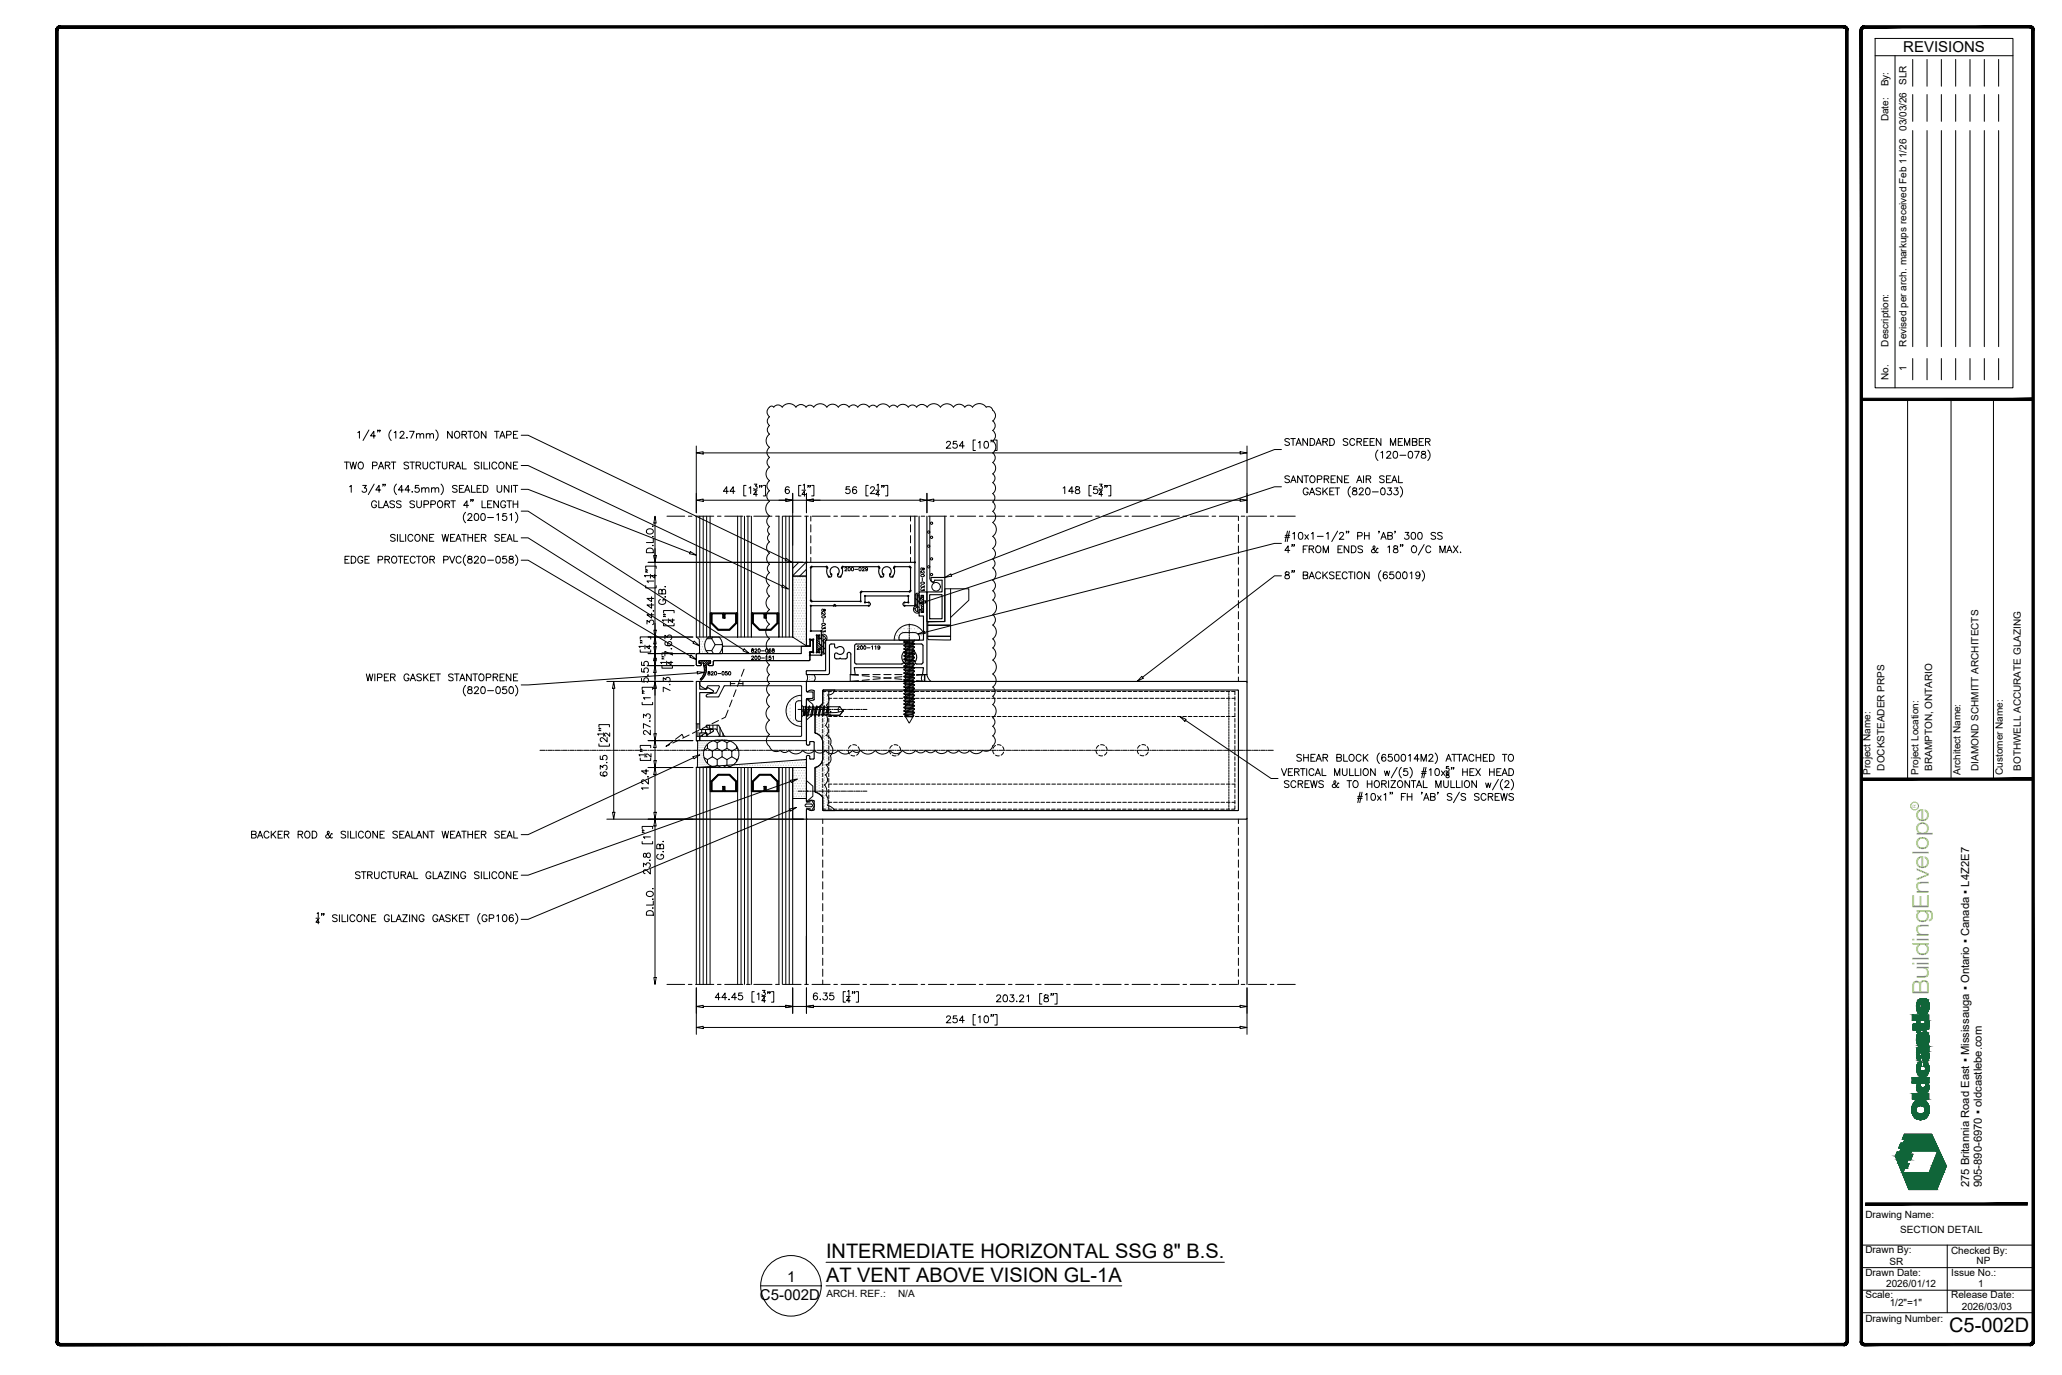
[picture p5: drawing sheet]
<svg xmlns="http://www.w3.org/2000/svg" width="914mm" height="610mm" viewBox="0 0 914 610" stroke-linecap="round" stroke-linejoin="round" font-family="sans-serif">
<defs><g id="words">
<text font-size="10" fill="#88c346" x="855.4" y="441.3" transform="rotate(-90 855.4 441.3)">BuildingEnvelope</text>
<g font-size="8.9">
<text x="366.3" y="557.8">INTERMEDIATE HORIZONTAL SSG 8&quot; B.S.</text>
<text x="366.3" y="568.2">AT VENT ABOVE VISION GL-1A</text>
<text x="864.4" y="590.5">C5-002D</text>
</g>
<g font-size="6.7">
<text x="844" y="23.3">REVISIONS</text>
<text x="349" y="568.4">1</text>
<text x="337" y="576.3">C5-002D</text>
</g>
<g font-size="5">
<text x="873.3" y="526.4" transform="rotate(-90 873.3 526.4)">275 Britannia Road East ▪ Mississauga ▪ Ontario ▪ Canada ▪ L4Z2E7</text>
<text x="878.8" y="526.4" transform="rotate(-90 878.8 526.4)">905-890-6970 ▪ oldcastlebe.com</text>
</g>
<g font-size="4.4">
<text x="837.5" y="38.2" transform="rotate(-90 837.5 38.2)">By:</text>
<text x="837.5" y="53.8" transform="rotate(-90 837.5 53.8)">Date:</text>
<text x="845.4" y="58" transform="rotate(-90 845.4 58)">03/03/26 SLR</text>
<text x="837.5" y="153.7" transform="rotate(-90 837.5 153.7)">Description:</text>
<text x="845.4" y="153.7" transform="rotate(-90 845.4 153.7)">Revised per arch. markups received Feb 11/26</text>
<text x="845.4" y="164.5" transform="rotate(-90 845.4 164.5)">1</text>
<text x="837.5" y="168.4" transform="rotate(-90 837.5 168.4)">No.</text>
<text x="373.6" y="254.4">200-029</text>
<text x="411" y="263.2" transform="rotate(-90 411 263.2)">820-033</text>
<text x="367.2" y="281.5" transform="rotate(-90 367.2 281.5)">820-033</text>
<text x="332.3" y="290.3">820-058</text>
<text x="332.3" y="293.5">200-151</text>
<text x="379.2" y="288.9">200-119</text>
<text x="312.9" y="300.6">820-050</text>
<text x="835.7" y="341.7" transform="rotate(-90 835.7 341.7)">DOCKSTEADER PRPS</text>
<text x="856.9" y="341.8" transform="rotate(-90 856.9 341.8)">BRAMPTON, ONTARIO</text>
<text x="877.3" y="341.8" transform="rotate(-90 877.3 341.8)">DIAMOND SCHMITT ARCHITECTS</text>
<text x="896.1" y="341.8" transform="rotate(-90 896.1 341.8)">BOTHWELL ACCURATE GLAZING</text>
<text x="829.5" y="343.6" transform="rotate(-90 829.5 343.6)">Project Name:</text>
<text x="850.8" y="343.6" transform="rotate(-90 850.8 343.6)">Project Location:</text>
<text x="869.3" y="343.6" transform="rotate(-90 869.3 343.6)">Architect Name:</text>
<text x="888.1" y="343.6" transform="rotate(-90 888.1 343.6)">Customer Name:</text>
<text x="827.2" y="539.8">Drawing Name:</text>
<text x="842.7" y="546.6">SECTION DETAIL</text>
<text x="827.2" y="555.6">Drawn By:</text>
<text x="865.2" y="555.7">Checked By:</text>
<text x="837.9" y="560.7">SR</text>
<text x="876.5" y="560.4">NP</text>
<text x="827.2" y="565.6">Drawn Date:</text>
<text x="865.3" y="565.5">Issue No.:</text>
<text x="366.5" y="575.1">ARCH. REF.:</text>
<text x="398.2" y="575.1">N/A</text>
<text x="827.2" y="575.5">Scale:</text>
<text x="836.4" y="570.7">2026/01/12</text>
<text x="865.3" y="575.6">Release Date:</text>
<text x="877.2" y="570.5">1</text>
<text x="838" y="578.9">1/2&quot;=1&quot;</text>
<text x="870" y="580.7">2026/03/03</text>
<text x="827.2" y="585.9">Drawing Number:</text>
</g>
<text font-size="2.1" fill="#88c346" x="849.7" y="358" transform="rotate(-90 849.7 358)">R</text>
</g></defs>
<!-- layer: _OBE_hidden -->
<g fill="none" stroke="#000" stroke-width=".44">
<path d="M295.8 228.9h7.8M305.2 228.9h1.7M308.5 228.9h8M318.1 228.9h1.7M321.4 228.9h8M331 228.9h1.7M334.3 228.9h8M343.9 228.9h1.7M347.2 228.9h8M356.8 228.9h1.7M359.5 228.9v2.1M359.5 232.6v3.3"/>
<path d="M359.5 237.5v3.2M360.1 228.9h8M369.8 228.9h1.6M373 228.9h8M382.7 228.9h1.6M385.9 228.9h8M395.6 228.9h1.6M398.8 228.9h8M403.8 228.9v2.1M403.8 232.6v3.3M403.8 237.5v3.2M408.5 228.9h1.6"/>
<path d="M411.7 228.9h8.1M421.4 228.9h1.6M424.6 228.9h8.1M434.3 228.9h1.6M437.5 228.9h8.1M447.2 228.9h1.6M450.4 228.9h8.1M460.1 228.9h1.6M463.3 228.9h8.1M473 228.9h1.6M476.2 228.9h8.1M485.9 228.9h1.6"/>
<path d="M489.1 228.9h8.1M498.8 228.9h1.6M502 228.9h8.1M511.7 228.9h1.6M514.9 228.9h8.1M524.6 228.9h1.6M527.8 228.9h8.1M537.5 228.9h1.6M540.7 228.9h8.1M549.2 228.9v1.9M549.2 232.4v3.2M549.2 237.3v3.2"/>
<path d="M550.4 228.9h1.6M553.6 228.9h8.1M563.3 228.9h1.6M566.5 228.9h7.9M359.5 242.3v3.2M359.5 247.1v2.2M403.8 242.3v3.2M403.8 247.1v2.2M549.2 242.1v3.2M549.2 246.9v3.3M549.2 251.8v3.2M549.2 256.6v3.2"/>
<path d="M403.2 276.7v1.3M403.2 278.4v.4M403.2 279.2v2M549.2 261.5v3.2M549.2 266.3v3.2M549.2 271.1v3.3M549.2 276v3.2M330 296.7l-1.3 3.1M377 299.1v3h3.6M377 299.1h3.6M377 299.1l3.7 .3M382.3 299.1h3.2"/>
<path d="M382.3 299.6l3.2 .3M387.1 299.1h3.2M391.9 299.1h3.3M396.8 299.1h3.2M401.6 299.1h3.2M403.2 281.6v.4M403.2 282.4v2M403.2 284.8v.4M403.2 285.6v2M403.2 288.1v.4M403.2 288.9v2M403.2 291.3v.4"/>
<path d="M403.2 292.1v2M403.2 294.5v.4M403.2 295.3v2M403.2 297.7v.4M403.2 298.5v2.1M404.8 299.6l-3.2 .3M406.4 299.4l3.7-.3v3l-3.7-.3M406.5 299.1h3.6v3h-3.6M549.2 280.8v3.2M549.2 285.6v3.3M549.2 290.5v3.2M549.2 295.3v3.3"/>
<path d="M318.6 319.5l-2.9 1.4M322.9 314.8l-1.2 3.2-1.6 .7M323.9 303.1h2M323.9 302.1v1.9M324.6 310.3l-1.1 3M326.4 305.8l-1.2 3M327.5 303.1h2M328.2 301.3l-1.2 3M329.5 302.1v1.9M353.9 314.5h1.8M356.1 314.5h.4M356.9 314.5h2"/>
<path d="M357.6 313.7v-3.9l2.9 2.5v4.5l-2.9 2.4v-3.9M359.3 314.5h.4M360.1 314.5h2M362.5 314.5h.4M363.3 314.5h2M364.8 308.9v1.6M364.8 311.3v1.6M364.8 313.7v1.6M364.8 316.1v1.6M364.8 318.5v1.6M365.7 314.5h.4M366.3 306.5h-1.5v1.5"/>
<path d="M366.5 314.5h2.1M367.1 306.5h1.6M367.5 317.7h1.4M367.5 309.6h1.4M367.5 306.5v1.5M367.5 308.9v1.6M367.5 311.3v1.6M367.5 313.7v1.6M367.5 316.1v1.6M367.5 318.5v1.6M369 314.5h.4M369.5 306.5h1.7"/>
<path d="M369.7 317.7h1.6M369.7 309.6h1.6M369.8 314.5h2M372 306.5h1.6M372.1 317.7h1.6M372.1 309.6h1.6M372.2 314.5h.4M373 314.5h2M374.4 306.5h1.6M374.5 317.7h1.6M374.5 309.6h1.6M375.4 314.5h.4"/>
<path d="M376.2 314.5h2M376.8 306.5h1.6M376.9 317.7h1.6M376.9 309.6h1.6M378.6 314.5h.4M379.2 306.5h1.6M379.3 317.7h1.7M379.3 309.6h1.7M379.4 314.5h2.1M380.7 301.8l-3.7 .3M381.6 306.5h1.6M381.8 317.7h1.6"/>
<path d="M381.8 309.6h1.6M381.9 314.5h.4M382.3 302.1h3.2M382.7 314.5h1.7M384.1 306.5h1.6M384.2 317.7h1.6M384.2 309.6h1.6M385.5 301.3l-3.2 .3M386.5 306.5h1.6M386.6 317.7h1.6M386.6 309.6h1.6M387.1 302.1h3.2"/>
<path d="M387.1 300l3.2 .3M388.9 306.5h1.6M389 317.7h1.6M389 309.6h1.6M390.3 300.9l-3.2 .3M391.3 306.5h1.6M391.4 317.7h1.6M391.4 309.6h1.6M391.9 302.1h3.3M391.9 300.4l3.3 .3M393.7 306.5h1.6M393.9 317.7h1.6"/>
<path d="M393.9 309.6h1.6M395.2 300.4l-3.3 .3M396.2 306.5h1.6M396.3 317.7h1.6M396.3 309.6h1.6M396.8 300.9l3.2 .3M396.8 302.1h3.2M398.6 306.5h1.6M398.7 317.7h1.6M398.7 309.6h1.6M400 300l-3.2 .3M401 306.5h1.6"/>
<path d="M401.1 317.7h1.6M401.1 309.6h1.6M401.6 301.3l3.2 .3M401.6 302.1h3.2M403.2 301v.4M403.2 301.8v2M403.2 304.2v.4M403.2 305v2M403.2 307.4v.4M403.2 308.2v2M403.2 310.6v.4M403.2 311.4v1.4"/>
<path d="M403.4 306.5h1.6M403.5 317.7h1.6M403.5 309.6h1.6M405.8 306.5h1.6M406 317.7h1.6M406 309.6h1.6M408.3 306.5h1.6M408.4 317.7h1.6M408.4 309.6h1.6M410.7 306.5h1.6M410.8 317.7h1.6M410.8 309.6h1.6"/>
<path d="M413.1 306.5h1.6M413.2 317.7h1.6M413.2 309.6h1.6M415.5 306.5h1.6M415.6 317.7h1.6M415.6 309.6h1.6M417.9 306.5h1.6M418.1 317.7h1.6M418.1 309.6h1.6M420.3 306.5h1.7M420.5 317.7h1.6M420.5 309.6h1.6"/>
<path d="M422.8 306.5h1.6M422.9 317.7h1.6M422.9 309.6h1.6M425.2 306.5h1.6M425.3 317.7h1.6M425.3 309.6h1.6M427.6 306.5h1.6M427.7 317.7h1.6M427.7 309.6h1.6M430 306.5h1.6M430.1 317.7h1.7M430.1 309.6h1.7"/>
<path d="M432.4 306.5h1.7M432.6 317.7h1.6M432.6 309.6h1.6M434.9 306.5h1.6M435 317.7h1.6M435 309.6h1.6M437.3 306.5h1.6M437.4 317.7h1.6M437.4 309.6h1.6M439.7 306.5h1.6M439.8 317.7h1.6M439.8 309.6h1.6"/>
<path d="M442.1 306.5h1.6M442.2 317.7h1.7M442.2 309.6h1.7M444.5 306.5h1.7M444.7 317.7h1.6M444.7 309.6h1.6M447 306.5h1.6M447.1 317.7h1.6M447.1 309.6h1.6M449.4 306.5h1.6M449.5 317.7h1.6M449.5 309.6h1.6"/>
<path d="M451.8 306.5h1.6M451.9 317.7h1.6M451.9 309.6h1.6M454.2 306.5h1.6M454.3 317.7h1.7M454.3 309.6h1.7M456.6 306.5h1.7M456.8 317.7h1.6M456.8 309.6h1.6M459.1 306.5h1.6M459.2 317.7h1.6M459.2 309.6h1.6"/>
<path d="M461.5 306.5h1.6M461.6 317.7h1.6M461.6 309.6h1.6M463.9 306.5h1.6M464 317.7h1.6M464 309.6h1.6M466.3 306.5h1.6M466.4 317.7h1.7M466.4 309.6h1.7M468.7 306.5h1.6M468.9 317.7h1.6M468.9 309.6h1.6"/>
<path d="M471.2 306.5h1.6M471.3 317.7h1.6M471.3 309.6h1.6M473.6 306.5h1.6M473.7 317.7h1.6M473.7 309.6h1.6M476 306.5h1.6M476.1 317.7h1.6M476.1 309.6h1.6M478.4 306.5h1.6M478.5 317.7h1.6M478.5 309.6h1.6"/>
<path d="M480.8 306.5h1.6M481 317.7h1.6M481 309.6h1.6M483.3 306.5h1.6M483.4 317.7h1.6M483.4 309.6h1.6M485.7 306.5h1.6M485.8 317.7h1.6M485.8 309.6h1.6M488.1 306.5h1.6M488.2 317.7h1.6M488.2 309.6h1.6"/>
<path d="M490.5 306.5h1.6M490.6 317.7h1.6M490.6 309.6h1.6M492.9 306.5h1.6M493.1 317.7h1.6M493.1 309.6h1.6M495.3 306.5h1.7M495.5 317.7h1.6M495.5 309.6h1.6M497.8 306.5h1.6M497.9 317.7h1.6M497.9 309.6h1.6"/>
<path d="M500.2 306.5h1.6M500.3 317.7h1.6M500.3 309.6h1.6M502.6 306.5h1.6M502.7 317.7h1.6M502.7 309.6h1.6M505 306.5h1.6M505.1 317.7h1.7M505.1 309.6h1.7M507.4 306.5h1.7M507.6 317.7h1.6M507.6 309.6h1.6"/>
<path d="M509.9 306.5h1.6M510 317.7h1.6M510 309.6h1.6M512.3 306.5h1.6M512.4 317.7h1.6M512.4 309.6h1.6M514.7 306.5h1.6M514.8 317.7h1.6M514.8 309.6h1.6M517.1 306.5h1.6M517.2 317.7h1.7M517.2 309.6h1.7"/>
<path d="M519.5 306.5h1.7M519.7 317.7h1.6M519.7 309.6h1.6M522 306.5h1.6M522.1 317.7h1.6M522.1 309.6h1.6M524.4 306.5h1.6M524.5 317.7h1.6M524.5 309.6h1.6M526.8 306.5h1.6M526.9 317.7h1.6M526.9 309.6h1.6"/>
<path d="M529.2 306.5h1.6M529.3 317.7h1.7M529.3 309.6h1.7M531.6 306.5h1.7M531.8 317.7h1.6M531.8 309.6h1.6M534.1 306.5h1.6M534.2 317.7h1.6M534.2 309.6h1.6M536.5 306.5h1.6M536.6 317.7h1.6M536.6 309.6h1.6"/>
<path d="M538.9 306.5h1.6M539 317.7h1.6M539 309.6h1.6M541.3 306.5h1.6M541.4 317.7h1.7M541.4 309.6h1.7M543.7 306.5h1.6M543.9 317.7h1.6M543.9 309.6h1.6M544.9 306.5v.5M544.9 307.4v.9M544.9 308.7v.8"/>
<path d="M544.9 309.9v.8M544.9 311.1v.8M544.9 312.3v.8M544.9 313.5v.8M544.9 314.7v.8M544.9 315.9v.8M544.9 317.1v.8M544.9 318.3v.8M544.9 319.5v.8M546.2 306.5h1.4v1.5M546.3 317.7h1.3M546.3 309.6h1.3"/>
<path d="M547.6 308.9v1.6M547.6 311.3v1.6M547.6 313.7v1.6M547.6 316.1v1.6M547.6 318.5v1.6M549.2 300.2v1.9M298.2 328.7l-2.9 2.2 1.6-.8M301.3 328l-2.9 1.4M303.2 327l-.7-1.4-3 2.2M305.6 325.9l-2.9 1.4M308.7 320.9h1.5M308.9 326.5h1.6"/>
<path d="M309.5 320.9v2M309.5 324.5v2M309.9 323.7l-2.9 1.4M310.8 326.5h3.2M311.2 323.4v1.5M311.5 325.9v.6M312.9 323.4v1.5M313.3 325.1v1.4M314.3 321.6l-2.9 1.4M314.7 321.5v1.4M315 323.4v1.6M316.2 321.5v1.7"/>
<path d="M318 321.5v2.1M318.8 326.5h2.8M319.3 322.4v4.1M320.6 325v1.5M364.8 321v1.6M364.8 323.4v1.6M364.8 325.8v1.6M364.8 328.2v1.6M364.8 330.6v1.6M364.8 333v1.7M364.8 335.5v1.6M364.8 337.9v1.6"/>
<path d="M367.5 321v1.6M367.5 323.4v1.6M367.5 325.8v1.6M367.5 328.2v1.6M367.5 330.6v1.6M367.5 333v1.7M367.5 335.5v1.6M367.5 337.9v1.6M376.1 332.7l.6 1.5M377.4 330.5l-1.1 1.3M377.4 334.8l1.6 .3M378.2 330.2l1.6 .3"/>
<path d="M380.5 331.1l.6 1.5M380.9 333.5l-1.1 1.3M394.4 332.7l.6 1.5M395.7 330.5l-1.1 1.3M395.7 334.8l1.7 .3M396.5 330.2l1.7 .3M398.8 331.1l.6 1.5M399.3 333.5l-1.1 1.3M440.2 332.7l.6 1.5M441.5 330.5l-1.1 1.3M441.5 334.8l1.6 .3M442.3 330.2l1.6 .3"/>
<path d="M444.6 331.1l.6 1.5M445 333.5l-1.1 1.3M486 332.7l.6 1.5M487.3 330.5l-1.1 1.3M487.3 334.8l1.6 .3M488.1 330.2l1.6 .3M490.4 331.1l.6 1.5M490.8 333.5l-1.1 1.3M504.3 332.6l.6 1.6M505.6 330.5l-1.1 1.3M505.6 334.8l1.6 .2M506.4 330.2l1.6 .3"/>
<path d="M508.7 331l.6 1.6M509.1 333.4l-1 1.3M544.9 320.7v.9M544.9 322v.8M544.9 323.2v.8M544.9 324.4v.8M544.9 325.6v.8M544.9 326.8v.8M544.9 328v.8M544.9 329.2v.8M544.9 330.4v.8M544.9 331.6v.8"/>
<path d="M544.9 332.8v.9M544.9 334.1v.8M544.9 335.3v.8M544.9 336.5v.8M544.9 337.7v.8M544.9 338.9v.8M547.6 321v1.6M547.6 323.4v1.6M547.6 325.8v1.6M547.6 328.2v1.6M547.6 330.6v1.6M547.6 333v1.7"/>
<path d="M547.6 335.5v1.6M547.6 337.9v1.6M353.9 350.8h1.8M356.1 350.8h.4M356.9 350.8h2M357.6 350v-3.9l2.9 2.4v4.5l-2.9 2.5v-3.9M359.3 350.8h.4M360.1 350.8h2M362.5 350.8h.4M363.3 350.8h2M364.8 357.2v1.5h1.5M364.8 340.3v1.6"/>
<path d="M364.8 342.7v1.6M364.8 345.1v1.7M364.8 347.6v1.6M364.8 350v1.6M364.8 352.4v1.6M364.8 354.8v1.6M365.7 350.8h.4M366.5 350.8h2.1M367.1 358.7h1.6M367.5 347.6h1.4M367.5 355.7h1.4M367.5 340.3v1.6"/>
<path d="M367.5 342.7v1.6M367.5 345.1v1.7M367.5 347.6v1.6M367.5 350v1.6M367.5 352.4v1.6M367.5 354.8v1.6M367.5 357.2v1.5M369 350.8h.4M369.5 358.7h1.7M369.7 347.6h1.6M369.7 355.7h1.6M369.8 350.8h2"/>
<path d="M372 358.7h1.6M372.1 347.6h1.6M372.1 355.7h1.6M372.2 350.8h.4M373 350.8h2M374.4 358.7h1.6M374.5 347.6h1.6M374.5 355.7h1.6M375.4 350.8h.4M376.2 350.8h2M376.8 358.7h1.6M376.9 347.6h1.6"/>
<path d="M376.9 355.7h1.6M378.6 350.8h.4M379.2 358.7h1.6M379.3 347.6h1.7M379.3 355.7h1.7M379.4 350.8h2.1M381.6 358.7h1.6M381.8 347.6h1.6M381.8 355.7h1.6M381.9 350.8h.4M382.7 350.8h1.7M384.1 358.7h1.6"/>
<path d="M384.2 347.6h1.6M384.2 355.7h1.6M386.5 358.7h1.6M386.6 347.6h1.6M386.6 355.7h1.6M388.9 358.7h1.6M389 347.6h1.6M389 355.7h1.6M391.3 358.7h1.6M391.4 347.6h1.6M391.4 355.7h1.6M393.7 358.7h1.6"/>
<path d="M393.9 347.6h1.6M393.9 355.7h1.6M396.2 358.7h1.6M396.3 347.6h1.6M396.3 355.7h1.6M398.6 358.7h1.6M398.7 347.6h1.6M398.7 355.7h1.6M401 358.7h1.6M401.1 347.6h1.6M401.1 355.7h1.6M403.4 358.7h1.6"/>
<path d="M403.5 347.6h1.6M403.5 355.7h1.6M405.8 358.7h1.6M406 347.6h1.6M406 355.7h1.6M408.3 358.7h1.6M408.4 347.6h1.6M408.4 355.7h1.6M410.7 358.7h1.6M410.8 347.6h1.6M410.8 355.7h1.6M413.1 358.7h1.6"/>
<path d="M413.2 347.6h1.6M413.2 355.7h1.6M415.5 358.7h1.6M415.6 347.6h1.6M415.6 355.7h1.6M417.9 358.7h1.6M418.1 347.6h1.6M418.1 355.7h1.6M420.3 358.7h1.7M420.5 347.6h1.6M420.5 355.7h1.6M422.8 358.7h1.6"/>
<path d="M422.9 347.6h1.6M422.9 355.7h1.6M425.2 358.7h1.6M425.3 347.6h1.6M425.3 355.7h1.6M427.6 358.7h1.6M427.7 347.6h1.6M427.7 355.7h1.6M430 358.7h1.6M430.1 347.6h1.7M430.1 355.7h1.7M432.4 358.7h1.7"/>
<path d="M432.6 347.6h1.6M432.6 355.7h1.6M434.9 358.7h1.6M435 347.6h1.6M435 355.7h1.6M437.3 358.7h1.6M437.4 347.6h1.6M437.4 355.7h1.6M439.7 358.7h1.6M439.8 347.6h1.6M439.8 355.7h1.6M442.1 358.7h1.6"/>
<path d="M442.2 347.6h1.7M442.2 355.7h1.7M444.5 358.7h1.7M444.7 347.6h1.6M444.7 355.7h1.6M447 358.7h1.6M447.1 347.6h1.6M447.1 355.7h1.6M449.4 358.7h1.6M449.5 347.6h1.6M449.5 355.7h1.6M451.8 358.7h1.6"/>
<path d="M451.9 347.6h1.6M451.9 355.7h1.6M454.2 358.7h1.6M454.3 347.6h1.7M454.3 355.7h1.7M456.6 358.7h1.7M456.8 347.6h1.6M456.8 355.7h1.6M459.1 358.7h1.6M459.2 347.6h1.6M459.2 355.7h1.6M461.5 358.7h1.6"/>
<path d="M461.6 347.6h1.6M461.6 355.7h1.6M463.9 358.7h1.6M464 347.6h1.6M464 355.7h1.6M466.3 358.7h1.6M466.4 347.6h1.7M466.4 355.7h1.7M468.7 358.7h1.6M468.9 347.6h1.6M468.9 355.7h1.6M471.2 358.7h1.6"/>
<path d="M471.3 347.6h1.6M471.3 355.7h1.6M473.6 358.7h1.6M473.7 347.6h1.6M473.7 355.7h1.6M476 358.7h1.6M476.1 347.6h1.6M476.1 355.7h1.6M478.4 358.7h1.6M478.5 347.6h1.6M478.5 355.7h1.6M480.8 358.7h1.6"/>
<path d="M481 347.6h1.6M481 355.7h1.6M483.3 358.7h1.6M483.4 347.6h1.6M483.4 355.7h1.6M485.7 358.7h1.6M485.8 347.6h1.6M485.8 355.7h1.6M488.1 358.7h1.6M488.2 347.6h1.6M488.2 355.7h1.6M490.5 358.7h1.6"/>
<path d="M490.6 347.6h1.6M490.6 355.7h1.6M492.9 358.7h1.6M493.1 347.6h1.6M493.1 355.7h1.6M495.3 358.7h1.7M495.5 347.6h1.6M495.5 355.7h1.6M497.8 358.7h1.6M497.9 347.6h1.6M497.9 355.7h1.6M500.2 358.7h1.6"/>
<path d="M500.3 347.6h1.6M500.3 355.7h1.6M502.6 358.7h1.6M502.7 347.6h1.6M502.7 355.7h1.6M505 358.7h1.6M505.1 347.6h1.7M505.1 355.7h1.7M507.4 358.7h1.7M507.6 347.6h1.6M507.6 355.7h1.6M509.9 358.7h1.6"/>
<path d="M510 347.6h1.6M510 355.7h1.6M512.3 358.7h1.6M512.4 347.6h1.6M512.4 355.7h1.6M514.7 358.7h1.6M514.8 347.6h1.6M514.8 355.7h1.6M517.1 358.7h1.6M517.2 347.6h1.7M517.2 355.7h1.7M519.5 358.7h1.7"/>
<path d="M519.7 347.6h1.6M519.7 355.7h1.6M522 358.7h1.6M522.1 347.6h1.6M522.1 355.7h1.6M524.4 358.7h1.6M524.5 347.6h1.6M524.5 355.7h1.6M526.8 358.7h1.6M526.9 347.6h1.6M526.9 355.7h1.6M529.2 358.7h1.6"/>
<path d="M529.3 347.6h1.7M529.3 355.7h1.7M531.6 358.7h1.7M531.8 347.6h1.6M531.8 355.7h1.6M534.1 358.7h1.6M534.2 347.6h1.6M534.2 355.7h1.6M536.5 358.7h1.6M536.6 347.6h1.6M536.6 355.7h1.6M538.9 358.7h1.6"/>
<path d="M539 347.6h1.6M539 355.7h1.6M541.3 358.7h1.6M541.4 347.6h1.7M541.4 355.7h1.7M543.7 358.7h1.6M543.9 347.6h1.6M543.9 355.7h1.6M544.9 340.1v.8M544.9 341.3v.8M544.9 342.5v.8M544.9 343.7v.8"/>
<path d="M544.9 344.9v.9M544.9 346.2v.8M544.9 347.4v.8M544.9 348.6v.8M544.9 349.8v.8M544.9 351v.8M544.9 352.2v.8M544.9 353.4v.8M544.9 354.6v.8M544.9 355.8v.8M544.9 357v.8M544.9 358.3v.4"/>
<path d="M546.3 347.6h1.3M546.3 355.7h1.3M547.6 357.2v1.5h-1.4M547.6 340.3v1.6M547.6 342.7v1.6M547.6 345.1v1.7M547.6 347.6v1.6M547.6 350v1.6M547.6 352.4v1.6M547.6 354.8v1.6M364.8 363.2v1.9M364.8 366.7v3.3"/>
<path d="M364.8 371.6v3.2M364.8 376.4v3.2M549.2 363.2v1.9M549.2 366.7v3.3M549.2 371.6v3.2M549.2 376.4v3.2M364.8 381.3v3.2M364.8 386.1v3.2M364.8 390.9v3.3M364.8 395.8v3.2M549.2 381.3v3.2M549.2 386.1v3.2"/>
<path d="M549.2 390.9v3.3M549.2 395.8v3.2M364.8 400.6v3.2M364.8 405.4v3.3M364.8 410.3v3.2M364.8 415.1v3.3M364.8 420v3.2M549.2 400.6v3.2M549.2 405.4v3.3M549.2 410.3v3.2M549.2 415.1v3.3M549.2 420v3.2"/>
<path d="M295.8 436.4h7.8M305.2 436.4h1.7M308.5 436.4h8M318.1 436.4h1.7M321.4 436.4h8M331 436.4h1.7M334.3 436.4h8M343.9 436.4h1.7M347.2 436.4h8M356.8 436.4h1.7M360.1 436.4h8M364.8 424.8v3.2"/>
<path d="M364.8 429.6v3.3M364.8 434.5v1.9M369.8 436.4h1.6M373 436.4h8M382.7 436.4h1.6M385.9 436.4h8M395.6 436.4h1.6M398.8 436.4h8M408.5 436.4h1.6M411.7 436.4h8.1M421.4 436.4h1.6M424.6 436.4h8.1"/>
<path d="M434.3 436.4h1.6M437.5 436.4h8.1M447.2 436.4h1.6M450.4 436.4h8.1M460.1 436.4h1.6M463.3 436.4h8.1M473 436.4h1.6M476.2 436.4h8.1M485.9 436.4h1.6M489.1 436.4h8.1M498.8 436.4h1.6M502 436.4h8.1"/>
<path d="M511.7 436.4h1.6M514.9 436.4h8.1M524.6 436.4h1.6M527.8 436.4h8.1M537.5 436.4h1.6M540.7 436.4h8.1M549.2 424.8v3.2M549.2 429.6v3.3M549.2 434.5v1.9M550.4 436.4h1.6M553.6 436.4h8.1M563.3 436.4h1.6"/>
<path d="M566.5 436.4h7.9"/>
</g>
<!-- layer: _OBE_aluminum -->
<g fill="none" stroke="#000" stroke-width=".5">
<path d="M357.6 228.9v20.4M405.7 228.9v20.4M407.6 228.9v33.5M411 228.9v33.5M419 228.9v27.1M553 228.9v73.4M357.6 249.3h48.1v19.2h-4.6a.72 .72 0 0 1-.7-.7 .72 .72 0 0 1 .7-.7h1.7v-2.9h-19.2v2.9h1.7a.72 .72 0 0 1 .7 .7 .72 .72 0 0 1-.7 .7h-14.8l-.4-.3-.3 .3h-10.3v11.3h4.7v3.3h-.9v-1.4h-1.1v7.5h1.1v-1.4h.9v2.7h-5.1v-1.3h1.6v-5.7h-1.6v2.9h-1.5zM373.7 251.2h15.9M389.6 251.2l.4 .2a3.7 3.7 0 0 0 1.1 4.5l.6-.2 .2-.5a2.26 2.26 0 0 1-.6-2.4 2.26 2.26 0 0 1 1.9-1.6 2.08 2.08 0 0 1 1.9 1.4 2.08 2.08 0 0 1-.6 2.3l.1 .5 .4 .4a2.85 2.85 0 0 0 1.4-4.2l.4-.4 6.9 .2-.1 10.8-21.6 .1-.3 .4v3.9h-22l-.1-15.2h7.3a3.7 3.7 0 0 0 1.1 4.5l.6-.2 .2-.5a2.26 2.26 0 0 1-.6-2.4 2.26 2.26 0 0 1 1.9-1.6 2.08 2.08 0 0 1 1.9 1.4 2.08 2.08 0 0 1-.5 2.3v.5l.4 .4 .8-.2M412.9 256h6.1v19.6h-8v-13.2h6.8v-5.2h-3.3a.81 .81 0 0 1-.8 .8 .81 .81 0 0 1-.8-.8zM412.3 263.7h5.5v10.6h-5.5zM359.1 292.5l-.3 .4h-42l-.4 .2-.1 1.8-.5 .2-1.6-.2v-.5l.9-.5-.2-1h-4.7l-.2 1 .9 .5v.5l-1.6 .2-.5-.5v-4.3l.3-.5h46.2v-3.3h4v-2.1a.61 .61 0 0 1 .7-.7 .61 .61 0 0 1 .6 .7v4.2l-.4 .4h-1.1v3.5"/>
<path d="M366.1 283.8h43.4v-10.7h-1.9v-2.6l.6-.3 .2 1.3h1.1v-7.6h-1.1v1.2l-.6 .2-.2-2.9h3.4v36.7h-1.9l.4-3.1h-30.7l.4 3.1h-1.9v-9.1a.8 .8 0 0 0-.8-.8 .8 .8 0 0 0-.8 .8l-.1 1.6-.4 .4-2.3 .1-.3-.4-.4 .4h-1.3l-.6-.2-.2-.6 .1-1.3 .6-.5a1.94 1.94 0 0 0 2.3 .5 1.94 1.94 0 0 0 1.2-2.1 2.06 2.06 0 0 0-3.5-.6l-.7-.6v-1.2l-1.8 .1-.4 .4-.3 12.8-.5 .3-9.5-.1 .2-1.6h8.3zM379.8 285.5l29 .1 .5 .7-.1 7.6-.7 .5h-1.9l-.8-.7a3.4 3.4 0 0 0-.7-4.9l-.6 .2-.2 .6a2.02 2.02 0 0 1 .6 2.1 2.02 2.02 0 0 1-1.7 1.4 1.85 1.85 0 0 1-1.7-1.2 1.85 1.85 0 0 1 .6-2l-.1-.6-.4-.4a2.45 2.45 0 0 0-1.4 3.7l.4 1.1-.7 .7-20.4-.1-.5-.7v-7.3M364.9 306l184-.1 .3 .3v52.9l-.3 .3h-183.8l-.3-.3v-5.6l-1.1-1.3-2.3-1.2v-10.5a4.7 4.7 0 0 0 3.4-4.3v-7.1a4.7 4.7 0 0 0-3.4-4.3v-10.5l2.3-1.3 1.2-1.2zM316.1 324.3l.3-.5-.5-.4h-5.6v-16.3l5.6-.1 .5-.5-2.6-1.7-.4 .7h-3.1v-3.4h-1.5v26.3h1.5v-3.5h3.1l.4 .8 2.3-1.4M357.8 350.9l-.2-15.5 .3-.4h.9l.5 1.5h1.4l.3-.3v-7.3l-1.8-.1-.2 1.3-.4 .2h-.7l-.3-.4v-14.9l.3-.5-.3-.4v-3.9l.4-.4a2.33 2.33 0 0 0 3 .3v-3.7a2.61 2.61 0 0 0-3.1 .2l-.3-.4v-3.7l.4-.4 194.8 .1 .2 60.6M357.8 350.9l-.2 4.1 .4 .5a2.31 2.31 0 0 1 3-.3v3.7a2.61 2.61 0 0 1-3.1-.2l-.3 .4v3.7M357.6 363.2v73.2M357.6 362.8l.4 .4h194.6l.4-.4M553 363v73.4"/>
</g>
<!-- layer: _OBE_silicone -->
<g fill="#000" stroke="#000" stroke-width=".44">
<circle cx="352" cy="257.1" r=".02"/>
<circle cx="352" cy="259.4" r=".02"/>
<circle cx="352.6" cy="255.9" r=".02"/>
<circle cx="352.6" cy="258.2" r=".02"/>
<circle cx="353.1" cy="259.4" r=".02"/>
<circle cx="353.1" cy="257.1" r=".02"/>
<circle cx="353.7" cy="255.9" r=".02"/>
<circle cx="353.7" cy="258.2" r=".02"/>
<circle cx="354.3" cy="259.4" r=".02"/>
<circle cx="354.3" cy="257.1" r=".02"/>
<circle cx="354.9" cy="258.2" r=".02"/>
<circle cx="354.9" cy="255.9" r=".02"/>
<circle cx="355.4" cy="257.1" r=".02"/>
<circle cx="355.4" cy="259.4" r=".02"/>
<circle cx="356" cy="255.9" r=".02"/>
<circle cx="356" cy="258.2" r=".02"/>
<circle cx="356.6" cy="259.4" r=".02"/>
<circle cx="356.6" cy="257.1" r=".02"/>
<circle cx="357.2" cy="255.9" r=".02"/>
<circle cx="357.2" cy="258.2" r=".02"/>
<circle cx="352" cy="261.6" r=".02"/>
<circle cx="352" cy="263.9" r=".02"/>
<circle cx="352" cy="270.8" r=".02"/>
<circle cx="352" cy="266.2" r=".02"/>
<circle cx="352" cy="273.1" r=".02"/>
<circle cx="352" cy="277.7" r=".02"/>
<circle cx="352" cy="280" r=".02"/>
<circle cx="352" cy="268.5" r=".02"/>
<circle cx="352" cy="275.4" r=".02"/>
<circle cx="352.6" cy="262.8" r=".02"/>
<circle cx="352.6" cy="274.2" r=".02"/>
<circle cx="352.6" cy="265.1" r=".02"/>
<circle cx="352.6" cy="269.7" r=".02"/>
<circle cx="352.6" cy="276.5" r=".02"/>
<circle cx="352.6" cy="267.4" r=".02"/>
<circle cx="352.6" cy="271.9" r=".02"/>
<circle cx="352.6" cy="278.8" r=".02"/>
<circle cx="352.6" cy="260.5" r=".02"/>
<circle cx="353.1" cy="273.1" r=".02"/>
<circle cx="353.1" cy="266.2" r=".02"/>
<circle cx="353.1" cy="277.7" r=".02"/>
<circle cx="353.1" cy="261.6" r=".02"/>
<circle cx="353.1" cy="275.4" r=".02"/>
<circle cx="353.1" cy="263.9" r=".02"/>
<circle cx="353.1" cy="268.5" r=".02"/>
<circle cx="353.1" cy="280" r=".02"/>
<circle cx="353.1" cy="270.8" r=".02"/>
<circle cx="353.7" cy="260.5" r=".02"/>
<circle cx="353.7" cy="262.8" r=".02"/>
<circle cx="353.7" cy="267.4" r=".02"/>
<circle cx="353.7" cy="274.2" r=".02"/>
<circle cx="353.7" cy="276.5" r=".02"/>
<circle cx="353.7" cy="278.8" r=".02"/>
<circle cx="353.7" cy="265.1" r=".02"/>
<circle cx="353.7" cy="269.7" r=".02"/>
<circle cx="353.7" cy="271.9" r=".02"/>
<circle cx="354.3" cy="280" r=".02"/>
<circle cx="354.3" cy="266.2" r=".02"/>
<circle cx="354.3" cy="277.7" r=".02"/>
<circle cx="354.3" cy="268.5" r=".02"/>
<circle cx="354.3" cy="270.8" r=".02"/>
<circle cx="354.3" cy="263.9" r=".02"/>
<circle cx="354.3" cy="275.4" r=".02"/>
<circle cx="354.3" cy="261.6" r=".02"/>
<circle cx="354.3" cy="273.1" r=".02"/>
<circle cx="354.9" cy="274.2" r=".02"/>
<circle cx="354.9" cy="262.8" r=".02"/>
<circle cx="354.9" cy="276.5" r=".02"/>
<circle cx="354.9" cy="267.4" r=".02"/>
<circle cx="354.9" cy="271.9" r=".02"/>
<circle cx="354.9" cy="265.1" r=".02"/>
<circle cx="354.9" cy="269.7" r=".02"/>
<circle cx="354.9" cy="260.5" r=".02"/>
<circle cx="354.9" cy="278.8" r=".02"/>
<circle cx="355.4" cy="261.6" r=".02"/>
<circle cx="355.4" cy="263.9" r=".02"/>
<circle cx="355.4" cy="270.8" r=".02"/>
<circle cx="355.4" cy="273.1" r=".02"/>
<circle cx="355.4" cy="280" r=".02"/>
<circle cx="355.4" cy="266.2" r=".02"/>
<circle cx="355.4" cy="268.5" r=".02"/>
<circle cx="355.4" cy="275.4" r=".02"/>
<circle cx="355.4" cy="277.7" r=".02"/>
<circle cx="356" cy="262.8" r=".02"/>
<circle cx="356" cy="274.2" r=".02"/>
<circle cx="356" cy="276.5" r=".02"/>
<circle cx="356" cy="265.1" r=".02"/>
<circle cx="356" cy="269.7" r=".02"/>
<circle cx="356" cy="260.5" r=".02"/>
<circle cx="356" cy="267.4" r=".02"/>
<circle cx="356" cy="271.9" r=".02"/>
<circle cx="356" cy="278.8" r=".02"/>
<circle cx="356.6" cy="277.7" r=".02"/>
<circle cx="356.6" cy="261.6" r=".02"/>
<circle cx="356.6" cy="280" r=".02"/>
<circle cx="356.6" cy="263.9" r=".02"/>
<circle cx="356.6" cy="270.8" r=".02"/>
<circle cx="356.6" cy="273.1" r=".02"/>
<circle cx="356.6" cy="275.4" r=".02"/>
<circle cx="356.6" cy="266.2" r=".02"/>
<circle cx="356.6" cy="268.5" r=".02"/>
<circle cx="357.2" cy="265.1" r=".02"/>
<circle cx="357.2" cy="269.7" r=".02"/>
<circle cx="357.2" cy="262.8" r=".02"/>
<circle cx="357.2" cy="267.4" r=".02"/>
<circle cx="357.2" cy="274.2" r=".02"/>
<circle cx="357.2" cy="260.5" r=".02"/>
<circle cx="357.2" cy="271.9" r=".02"/>
<circle cx="357.2" cy="276.5" r=".02"/>
<circle cx="357.2" cy="278.8" r=".02"/>
<circle cx="399.4" cy="278.7" r=".02"/>
<circle cx="401" cy="278.7" r=".02"/>
<circle cx="401.7" cy="277.2" r=".02"/>
<circle cx="402.5" cy="278.7" r=".02"/>
<circle cx="403.2" cy="277.2" r=".02"/>
<circle cx="404" cy="278.7" r=".02"/>
<circle cx="404.8" cy="277.2" r=".02"/>
<circle cx="405.5" cy="278.7" r=".02"/>
<circle cx="407.1" cy="278.7" r=".02"/>
<circle cx="310.4" cy="284.4" r=".02"/>
<circle cx="310.4" cy="289" r=".02"/>
<circle cx="310.4" cy="286.7" r=".02"/>
<circle cx="310.9" cy="283.3" r=".02"/>
<circle cx="310.9" cy="285.6" r=".02"/>
<circle cx="310.9" cy="287.9" r=".02"/>
<circle cx="311.5" cy="284.4" r=".02"/>
<circle cx="311.5" cy="286.7" r=".02"/>
<circle cx="311.5" cy="289" r=".02"/>
<circle cx="312.1" cy="283.3" r=".02"/>
<circle cx="312.1" cy="285.6" r=".02"/>
<circle cx="312.1" cy="287.9" r=".02"/>
<circle cx="312.7" cy="289" r=".02"/>
<circle cx="312.7" cy="284.4" r=".02"/>
<circle cx="313.2" cy="283.3" r=".02"/>
<circle cx="352" cy="282.3" r=".02"/>
<circle cx="352.6" cy="281.1" r=".02"/>
<circle cx="353.1" cy="282.3" r=".02"/>
<circle cx="353.7" cy="281.1" r=".02"/>
<circle cx="353.7" cy="283.4" r=".02"/>
<circle cx="354.3" cy="282.3" r=".02"/>
<circle cx="354.9" cy="283.4" r=".02"/>
<circle cx="354.9" cy="281.1" r=".02"/>
<circle cx="355.4" cy="282.3" r=".02"/>
<circle cx="355.4" cy="284.5" r=".02"/>
<circle cx="356" cy="281.1" r=".02"/>
<circle cx="356" cy="283.4" r=".02"/>
<circle cx="356.6" cy="284.5" r=".02"/>
<circle cx="356.6" cy="282.3" r=".02"/>
<circle cx="357.2" cy="283.4" r=".02"/>
<circle cx="357.2" cy="285.7" r=".02"/>
<circle cx="357.2" cy="281.1" r=".02"/>
<circle cx="360.1" cy="299.6" r=".02"/>
<circle cx="397.1" cy="283.3" r=".02"/>
<circle cx="397.9" cy="281.8" r=".02"/>
<circle cx="398.7" cy="280.2" r=".02"/>
<circle cx="400.2" cy="280.2" r=".02"/>
<circle cx="401.7" cy="280.2" r=".02"/>
<circle cx="403.2" cy="280.2" r=".02"/>
<circle cx="404.8" cy="280.2" r=".02"/>
<circle cx="406.3" cy="280.2" r=".02"/>
<circle cx="407.8" cy="283.3" r=".02"/>
<circle cx="407.8" cy="280.2" r=".02"/>
<circle cx="408.5" cy="299.6" r=".02"/>
<circle cx="408.6" cy="281.8" r=".02"/>
<circle cx="409.3" cy="283.3" r=".02"/>
<circle cx="410.8" cy="299.6" r=".02"/>
<circle cx="348.9" cy="316.3" r=".02"/>
<circle cx="348.9" cy="314.8" r=".02"/>
<circle cx="348.9" cy="313.3" r=".02"/>
<circle cx="350.4" cy="315.5" r=".02"/>
<circle cx="350.4" cy="317.1" r=".02"/>
<circle cx="350.4" cy="311" r=".02"/>
<circle cx="350.4" cy="312.5" r=".02"/>
<circle cx="350.4" cy="318.6" r=".02"/>
<circle cx="350.4" cy="314" r=".02"/>
<circle cx="351.9" cy="310.2" r=".02"/>
<circle cx="351.9" cy="319.4" r=".02"/>
<circle cx="353.4" cy="309.4" r=".02"/>
<circle cx="355" cy="308.7" r=".02"/>
<circle cx="357.9" cy="301.8" r=".02"/>
<circle cx="359" cy="301.3" r=".02"/>
<circle cx="359" cy="300.1" r=".02"/>
<circle cx="360.1" cy="301.8" r=".02"/>
<circle cx="360.1" cy="300.7" r=".02"/>
<circle cx="361.3" cy="301.3" r=".02"/>
<circle cx="361.3" cy="300.1" r=".02"/>
<circle cx="362.2" cy="317.9" r=".02"/>
<circle cx="362.2" cy="316.8" r=".02"/>
<circle cx="362.2" cy="315.6" r=".02"/>
<circle cx="362.2" cy="314.5" r=".02"/>
<circle cx="362.2" cy="319.1" r=".02"/>
<circle cx="363.3" cy="316.2" r=".02"/>
<circle cx="363.3" cy="313.9" r=".02"/>
<circle cx="363.3" cy="319.6" r=".02"/>
<circle cx="363.3" cy="317.3" r=".02"/>
<circle cx="363.3" cy="315" r=".02"/>
<circle cx="363.3" cy="318.5" r=".02"/>
<circle cx="364.5" cy="313.3" r=".02"/>
<circle cx="364.5" cy="314.5" r=".02"/>
<circle cx="364.5" cy="316.8" r=".02"/>
<circle cx="364.5" cy="319.1" r=".02"/>
<circle cx="364.5" cy="317.9" r=".02"/>
<circle cx="364.5" cy="315.6" r=".02"/>
<circle cx="365.6" cy="313.9" r=".02"/>
<circle cx="365.6" cy="310.5" r=".02"/>
<circle cx="365.6" cy="318.5" r=".02"/>
<circle cx="365.6" cy="317.3" r=".02"/>
<circle cx="365.6" cy="319.6" r=".02"/>
<circle cx="365.6" cy="312.8" r=".02"/>
<circle cx="365.6" cy="311.6" r=".02"/>
<circle cx="365.6" cy="307" r=".02"/>
<circle cx="365.6" cy="316.2" r=".02"/>
<circle cx="365.6" cy="315" r=".02"/>
<circle cx="365.6" cy="309.3" r=".02"/>
<circle cx="365.6" cy="308.2" r=".02"/>
<circle cx="366.7" cy="311" r=".02"/>
<circle cx="366.7" cy="309.9" r=".02"/>
<circle cx="366.7" cy="315.6" r=".02"/>
<circle cx="366.7" cy="317.9" r=".02"/>
<circle cx="366.7" cy="306.5" r=".02"/>
<circle cx="366.7" cy="316.8" r=".02"/>
<circle cx="366.7" cy="314.5" r=".02"/>
<circle cx="366.7" cy="319.1" r=".02"/>
<circle cx="366.7" cy="308.8" r=".02"/>
<circle cx="366.7" cy="312.2" r=".02"/>
<circle cx="366.7" cy="307.6" r=".02"/>
<circle cx="366.7" cy="313.3" r=".02"/>
<circle cx="367.9" cy="307" r=".02"/>
<circle cx="369" cy="306.5" r=".02"/>
<circle cx="408.5" cy="300.7" r=".02"/>
<circle cx="408.5" cy="301.8" r=".02"/>
<circle cx="409.6" cy="300.1" r=".02"/>
<circle cx="409.6" cy="301.3" r=".02"/>
<circle cx="410.8" cy="301.8" r=".02"/>
<circle cx="309.5" cy="329.5" r=".02"/>
<circle cx="309.5" cy="331.4" r=".02"/>
<circle cx="309.5" cy="333.2" r=".02"/>
<circle cx="309.5" cy="335.1" r=".02"/>
<circle cx="309.5" cy="338.8" r=".02"/>
<circle cx="309.5" cy="337" r=".02"/>
<circle cx="310" cy="328.6" r=".02"/>
<circle cx="310" cy="334.2" r=".02"/>
<circle cx="310" cy="330.4" r=".02"/>
<circle cx="310" cy="336" r=".02"/>
<circle cx="310" cy="332.3" r=".02"/>
<circle cx="310" cy="337.9" r=".02"/>
<circle cx="310" cy="339.8" r=".02"/>
<circle cx="310.4" cy="329.5" r=".02"/>
<circle cx="310.4" cy="337" r=".02"/>
<circle cx="310.4" cy="335.1" r=".02"/>
<circle cx="310.4" cy="338.8" r=".02"/>
<circle cx="310.4" cy="331.4" r=".02"/>
<circle cx="310.4" cy="333.2" r=".02"/>
<circle cx="310.9" cy="330.4" r=".02"/>
<circle cx="310.9" cy="339.8" r=".02"/>
<circle cx="310.9" cy="334.2" r=".02"/>
<circle cx="310.9" cy="328.6" r=".02"/>
<circle cx="310.9" cy="332.3" r=".02"/>
<circle cx="310.9" cy="336" r=".02"/>
<circle cx="310.9" cy="337.9" r=".02"/>
<circle cx="311.4" cy="331.4" r=".02"/>
<circle cx="311.4" cy="329.5" r=".02"/>
<circle cx="311.4" cy="335.1" r=".02"/>
<circle cx="311.4" cy="337" r=".02"/>
<circle cx="311.4" cy="333.2" r=".02"/>
<circle cx="311.4" cy="338.8" r=".02"/>
<circle cx="311.8" cy="336" r=".02"/>
<circle cx="311.8" cy="339.8" r=".02"/>
<circle cx="311.8" cy="328.6" r=".02"/>
<circle cx="311.8" cy="330.4" r=".02"/>
<circle cx="311.8" cy="332.3" r=".02"/>
<circle cx="311.8" cy="334.2" r=".02"/>
<circle cx="311.8" cy="337.9" r=".02"/>
<circle cx="312.3" cy="338.8" r=".02"/>
<circle cx="312.3" cy="337" r=".02"/>
<circle cx="312.3" cy="329.5" r=".02"/>
<circle cx="312.3" cy="331.4" r=".02"/>
<circle cx="312.8" cy="330.4" r=".02"/>
<circle cx="312.8" cy="328.6" r=".02"/>
<circle cx="312.8" cy="337.9" r=".02"/>
<circle cx="312.8" cy="339.8" r=".02"/>
<circle cx="313.2" cy="329.5" r=".02"/>
<circle cx="313.2" cy="338.8" r=".02"/>
<circle cx="313.7" cy="328.6" r=".02"/>
<circle cx="313.7" cy="339.8" r=".02"/>
<circle cx="314.2" cy="329.5" r=".02"/>
<circle cx="314.6" cy="339.8" r=".02"/>
<circle cx="314.6" cy="328.6" r=".02"/>
<circle cx="315.6" cy="328.6" r=".02"/>
<circle cx="322.2" cy="339.3" r=".02"/>
<circle cx="323.4" cy="339.3" r=".02"/>
<circle cx="324.5" cy="339.3" r=".02"/>
<circle cx="325.7" cy="339.3" r=".02"/>
<circle cx="326.8" cy="339.3" r=".02"/>
<circle cx="328" cy="339.3" r=".02"/>
<circle cx="329.1" cy="339.3" r=".02"/>
<circle cx="330.3" cy="339.3" r=".02"/>
<circle cx="331.4" cy="339.3" r=".02"/>
<circle cx="332.5" cy="339.3" r=".02"/>
<circle cx="333.7" cy="339.3" r=".02"/>
<circle cx="334.8" cy="339.3" r=".02"/>
<circle cx="336" cy="339.3" r=".02"/>
<circle cx="337.1" cy="339.3" r=".02"/>
<circle cx="337.7" cy="338.2" r=".02"/>
<circle cx="338.3" cy="339.3" r=".02"/>
<circle cx="338.8" cy="338.2" r=".02"/>
<circle cx="339.4" cy="339.3" r=".02"/>
<circle cx="340" cy="338.2" r=".02"/>
<circle cx="340.6" cy="339.3" r=".02"/>
<circle cx="341.1" cy="338.2" r=".02"/>
<circle cx="341.7" cy="339.3" r=".02"/>
<circle cx="342.3" cy="338.2" r=".02"/>
<circle cx="342.8" cy="339.3" r=".02"/>
<circle cx="343.4" cy="338.2" r=".02"/>
<circle cx="344" cy="339.3" r=".02"/>
<circle cx="344.6" cy="338.2" r=".02"/>
<circle cx="345.1" cy="339.3" r=".02"/>
<circle cx="345.7" cy="338.2" r=".02"/>
<circle cx="346.3" cy="339.3" r=".02"/>
<circle cx="346.9" cy="338.2" r=".02"/>
<circle cx="347.4" cy="339.3" r=".02"/>
<circle cx="348" cy="338.2" r=".02"/>
<circle cx="348.6" cy="339.3" r=".02"/>
<circle cx="349.1" cy="338.2" r=".02"/>
<circle cx="349.7" cy="339.3" r=".02"/>
<circle cx="350.3" cy="338.2" r=".02"/>
<circle cx="350.9" cy="339.3" r=".02"/>
<circle cx="351.4" cy="338.2" r=".02"/>
<circle cx="351.9" cy="320.9" r=".02"/>
<circle cx="352" cy="339.3" r=".02"/>
<circle cx="352.6" cy="338.2" r=".02"/>
<circle cx="353.1" cy="339.3" r=".02"/>
<circle cx="353.1" cy="337" r=".02"/>
<circle cx="353.4" cy="321.6" r=".02"/>
<circle cx="353.4" cy="320.1" r=".02"/>
<circle cx="353.7" cy="338.2" r=".02"/>
<circle cx="354.3" cy="337" r=".02"/>
<circle cx="354.3" cy="339.3" r=".02"/>
<circle cx="354.9" cy="338.2" r=".02"/>
<circle cx="355" cy="320.9" r=".02"/>
<circle cx="355.4" cy="337" r=".02"/>
<circle cx="355.4" cy="339.3" r=".02"/>
<circle cx="356" cy="338.2" r=".02"/>
<circle cx="356.6" cy="337" r=".02"/>
<circle cx="356.6" cy="339.3" r=".02"/>
<circle cx="357.2" cy="338.2" r=".02"/>
<circle cx="362.2" cy="321.3" r=".02"/>
<circle cx="362.2" cy="320.2" r=".02"/>
<circle cx="362.2" cy="322.5" r=".02"/>
<circle cx="362.2" cy="323.6" r=".02"/>
<circle cx="362.2" cy="324.8" r=".02"/>
<circle cx="363.3" cy="325.4" r=".02"/>
<circle cx="363.3" cy="323.1" r=".02"/>
<circle cx="363.3" cy="320.8" r=".02"/>
<circle cx="363.3" cy="324.2" r=".02"/>
<circle cx="363.3" cy="321.9" r=".02"/>
<circle cx="364.5" cy="327.1" r=".02"/>
<circle cx="364.5" cy="324.8" r=".02"/>
<circle cx="364.5" cy="338.5" r=".02"/>
<circle cx="364.5" cy="323.6" r=".02"/>
<circle cx="364.5" cy="320.2" r=".02"/>
<circle cx="364.5" cy="339.7" r=".02"/>
<circle cx="364.5" cy="322.5" r=".02"/>
<circle cx="364.5" cy="325.9" r=".02"/>
<circle cx="364.5" cy="321.3" r=".02"/>
<circle cx="365.6" cy="337.9" r=".02"/>
<circle cx="365.6" cy="334.5" r=".02"/>
<circle cx="365.6" cy="321.9" r=".02"/>
<circle cx="365.6" cy="339.1" r=".02"/>
<circle cx="365.6" cy="336.8" r=".02"/>
<circle cx="365.6" cy="335.7" r=".02"/>
<circle cx="365.6" cy="333.4" r=".02"/>
<circle cx="365.6" cy="331.1" r=".02"/>
<circle cx="365.6" cy="328.8" r=".02"/>
<circle cx="365.6" cy="323.1" r=".02"/>
<circle cx="365.6" cy="332.2" r=".02"/>
<circle cx="365.6" cy="329.9" r=".02"/>
<circle cx="365.6" cy="327.6" r=".02"/>
<circle cx="365.6" cy="326.5" r=".02"/>
<circle cx="365.6" cy="325.4" r=".02"/>
<circle cx="365.6" cy="324.2" r=".02"/>
<circle cx="365.6" cy="320.8" r=".02"/>
<circle cx="366.7" cy="329.4" r=".02"/>
<circle cx="366.7" cy="339.7" r=".02"/>
<circle cx="366.7" cy="338.5" r=".02"/>
<circle cx="366.7" cy="332.8" r=".02"/>
<circle cx="366.7" cy="336.2" r=".02"/>
<circle cx="366.7" cy="335.1" r=".02"/>
<circle cx="366.7" cy="337.4" r=".02"/>
<circle cx="366.7" cy="333.9" r=".02"/>
<circle cx="366.7" cy="331.6" r=".02"/>
<circle cx="366.7" cy="328.2" r=".02"/>
<circle cx="366.7" cy="324.8" r=".02"/>
<circle cx="366.7" cy="323.6" r=".02"/>
<circle cx="366.7" cy="322.5" r=".02"/>
<circle cx="366.7" cy="330.5" r=".02"/>
<circle cx="366.7" cy="327.1" r=".02"/>
<circle cx="366.7" cy="320.2" r=".02"/>
<circle cx="367.9" cy="331.1" r=".02"/>
<circle cx="367.9" cy="335.7" r=".02"/>
<circle cx="367.9" cy="333.4" r=".02"/>
<circle cx="367.9" cy="334.5" r=".02"/>
<circle cx="367.9" cy="337.9" r=".02"/>
<circle cx="367.9" cy="332.2" r=".02"/>
<circle cx="367.9" cy="329.9" r=".02"/>
<circle cx="367.9" cy="328.8" r=".02"/>
<circle cx="367.9" cy="327.6" r=".02"/>
<circle cx="367.9" cy="336.8" r=".02"/>
<circle cx="369" cy="332.8" r=".02"/>
<circle cx="369" cy="331.6" r=".02"/>
<circle cx="369" cy="333.9" r=".02"/>
<circle cx="352" cy="348.5" r=".02"/>
<circle cx="352" cy="353.1" r=".02"/>
<circle cx="352" cy="343.9" r=".02"/>
<circle cx="352" cy="350.8" r=".02"/>
<circle cx="352" cy="341.6" r=".02"/>
<circle cx="352" cy="346.2" r=".02"/>
<circle cx="352.6" cy="340.5" r=".02"/>
<circle cx="352.6" cy="351.9" r=".02"/>
<circle cx="352.6" cy="347.3" r=".02"/>
<circle cx="352.6" cy="345" r=".02"/>
<circle cx="352.6" cy="342.8" r=".02"/>
<circle cx="352.6" cy="349.6" r=".02"/>
<circle cx="353.1" cy="341.6" r=".02"/>
<circle cx="353.1" cy="348.5" r=".02"/>
<circle cx="353.1" cy="343.9" r=".02"/>
<circle cx="353.1" cy="346.2" r=".02"/>
<circle cx="353.1" cy="350.8" r=".02"/>
<circle cx="353.1" cy="353.1" r=".02"/>
<circle cx="353.7" cy="342.8" r=".02"/>
<circle cx="353.7" cy="345" r=".02"/>
<circle cx="353.7" cy="340.5" r=".02"/>
<circle cx="353.7" cy="351.9" r=".02"/>
<circle cx="353.7" cy="347.3" r=".02"/>
<circle cx="353.7" cy="349.6" r=".02"/>
<circle cx="354.3" cy="348.5" r=".02"/>
<circle cx="354.3" cy="343.9" r=".02"/>
<circle cx="354.3" cy="350.8" r=".02"/>
<circle cx="354.3" cy="341.6" r=".02"/>
<circle cx="354.3" cy="346.2" r=".02"/>
<circle cx="354.3" cy="353.1" r=".02"/>
<circle cx="354.9" cy="347.3" r=".02"/>
<circle cx="354.9" cy="351.9" r=".02"/>
<circle cx="354.9" cy="349.6" r=".02"/>
<circle cx="354.9" cy="340.5" r=".02"/>
<circle cx="354.9" cy="342.8" r=".02"/>
<circle cx="354.9" cy="345" r=".02"/>
<circle cx="355.4" cy="341.6" r=".02"/>
<circle cx="355.4" cy="346.2" r=".02"/>
<circle cx="355.4" cy="348.5" r=".02"/>
<circle cx="355.4" cy="350.8" r=".02"/>
<circle cx="355.4" cy="343.9" r=".02"/>
<circle cx="355.4" cy="353.1" r=".02"/>
<circle cx="356" cy="351.9" r=".02"/>
<circle cx="356" cy="340.5" r=".02"/>
<circle cx="356" cy="342.8" r=".02"/>
<circle cx="356" cy="345" r=".02"/>
<circle cx="356" cy="347.3" r=".02"/>
<circle cx="356" cy="349.6" r=".02"/>
<circle cx="356.6" cy="341.6" r=".02"/>
<circle cx="356.6" cy="350.8" r=".02"/>
<circle cx="356.6" cy="343.9" r=".02"/>
<circle cx="356.6" cy="346.2" r=".02"/>
<circle cx="356.6" cy="348.5" r=".02"/>
<circle cx="356.6" cy="353.1" r=".02"/>
<circle cx="357.2" cy="349.6" r=".02"/>
<circle cx="357.2" cy="340.5" r=".02"/>
<circle cx="357.2" cy="347.3" r=".02"/>
<circle cx="357.2" cy="351.9" r=".02"/>
<circle cx="357.2" cy="342.8" r=".02"/>
<circle cx="357.2" cy="345" r=".02"/>
<circle cx="362.2" cy="346.5" r=".02"/>
<circle cx="362.2" cy="340.8" r=".02"/>
<circle cx="362.2" cy="351.1" r=".02"/>
<circle cx="362.2" cy="342" r=".02"/>
<circle cx="362.2" cy="350" r=".02"/>
<circle cx="362.2" cy="344.2" r=".02"/>
<circle cx="362.2" cy="343.1" r=".02"/>
<circle cx="362.2" cy="347.7" r=".02"/>
<circle cx="362.2" cy="345.4" r=".02"/>
<circle cx="362.2" cy="348.8" r=".02"/>
<circle cx="363.3" cy="349.4" r=".02"/>
<circle cx="363.3" cy="344.8" r=".02"/>
<circle cx="363.3" cy="341.4" r=".02"/>
<circle cx="363.3" cy="350.5" r=".02"/>
<circle cx="363.3" cy="346" r=".02"/>
<circle cx="363.3" cy="342.5" r=".02"/>
<circle cx="363.3" cy="340.2" r=".02"/>
<circle cx="363.3" cy="351.7" r=".02"/>
<circle cx="363.3" cy="348.2" r=".02"/>
<circle cx="363.3" cy="347.1" r=".02"/>
<circle cx="363.3" cy="343.7" r=".02"/>
<circle cx="364.5" cy="345.4" r=".02"/>
<circle cx="364.5" cy="352.3" r=".02"/>
<circle cx="364.5" cy="351.1" r=".02"/>
<circle cx="364.5" cy="348.8" r=".02"/>
<circle cx="364.5" cy="344.2" r=".02"/>
<circle cx="364.5" cy="340.8" r=".02"/>
<circle cx="364.5" cy="342" r=".02"/>
<circle cx="364.5" cy="350" r=".02"/>
<circle cx="364.5" cy="347.7" r=".02"/>
<circle cx="364.5" cy="343.1" r=".02"/>
<circle cx="364.5" cy="346.5" r=".02"/>
<circle cx="365.6" cy="357.4" r=".02"/>
<circle cx="365.6" cy="354" r=".02"/>
<circle cx="365.6" cy="350.5" r=".02"/>
<circle cx="365.6" cy="344.8" r=".02"/>
<circle cx="365.6" cy="356.3" r=".02"/>
<circle cx="365.6" cy="355.1" r=".02"/>
<circle cx="365.6" cy="352.8" r=".02"/>
<circle cx="365.6" cy="351.7" r=".02"/>
<circle cx="365.6" cy="349.4" r=".02"/>
<circle cx="365.6" cy="348.2" r=".02"/>
<circle cx="365.6" cy="347.1" r=".02"/>
<circle cx="365.6" cy="341.4" r=".02"/>
<circle cx="365.6" cy="346" r=".02"/>
<circle cx="365.6" cy="340.2" r=".02"/>
<circle cx="365.6" cy="358.6" r=".02"/>
<circle cx="365.6" cy="343.7" r=".02"/>
<circle cx="365.6" cy="342.5" r=".02"/>
<circle cx="366.7" cy="342" r=".02"/>
<circle cx="366.7" cy="359.1" r=".02"/>
<circle cx="366.7" cy="354.5" r=".02"/>
<circle cx="366.7" cy="346.5" r=".02"/>
<circle cx="366.7" cy="340.8" r=".02"/>
<circle cx="366.7" cy="358" r=".02"/>
<circle cx="366.7" cy="355.7" r=".02"/>
<circle cx="366.7" cy="353.4" r=".02"/>
<circle cx="366.7" cy="356.8" r=".02"/>
<circle cx="366.7" cy="345.4" r=".02"/>
<circle cx="367.9" cy="357.4" r=".02"/>
<circle cx="367.9" cy="358.6" r=".02"/>
<circle cx="369" cy="359.1" r=".02"/>
</g>
<g fill="none" stroke="#000" stroke-width=".44">
<path d="M351.5 249.3h6.1v6.1h-6.1zM351.5 255.4h6.1v31l-6.1-4zM354.2 249.3l-2.7 2.7M357.5 249.3l-6 5.9M357.6 252.4l-3 3M308.8 282.4l1.3 1 .1 5.9-.5 .5M357.8 299.1h3a2 2 0 0 1 0 3h-3.2l.5-1.5zM409.1 299.1h1.9l.7 1.7 1.2 1.3h-3.9l-.4-1.5zM409.5 280.5a6.9 6.9 0 0 0-7.7-3.4 6.9 6.9 0 0 0-5.3 6.7M355.5 308.2a6.9 6.9 0 0 0-6.9 6.9 6.9 6.9 0 0 0 6.9 6.9M366.5 312.7a3.1 3.1 0 0 1 .1 4.5l.4 2-1 2.4a2.71 2.71 0 0 1 .3 4.5 2.72 2.72 0 0 1 1.9 4 3.1 3.1 0 0 1 0 4.9 2.73 2.73 0 0 1-1.9 4.1 2.72 2.72 0 0 1-.3 4.4 2.72 2.72 0 0 1-.4 4.5l.8 1.1 .3 2.1a1.76 1.76 0 0 0 .3 2.5l.3 2-.3 1.4 2.1 1 1.1 1.3-5.3-.2-.1-5.7a6.2 6.2 0 0 0-3.2-2.3l-.1-10.8a4.6 4.6 0 0 0 3.3-4.2v-7.1a4.6 4.6 0 0 0-3.3-4.2l-.1-10.5 .3-.3M370.2 305.9l-.9 1.5-1 .6-1.2 .1a3.4 3.4 0 0 1-.6 4.6"/>
<path d="M370.2 305.9l-5.2 .1-.2 5.7-1.1 1.3-2 1.1M308.8 328.4l.6 .3-.1 11.2-.5 .4M308.8 340.3l48.8-3.6v3.6zM351.5 340.3h6.1v13.7h-6.1zM357.2 356.6l2.5-.1a.61 .61 0 0 1 .6 .6 .61 .61 0 0 1-.6 .6l-2.3-.1-.4-.5zM361 357.6l.1-.8-1.2-1.9h-.7v.7h-1.6v-1.6h-6.1v9.2h6.1v-4.7h1.6v.8h.7l1.1-1.7"/>
</g>
<!-- layer: _OBE_foam -->
<g fill="none" stroke="#000" stroke-width=".44">
<path d="M312.2 335.9l1.5 .9M313.7 329.9v1.9M313.7 336.8v1.7M313.7 331.8l-1.5 .9M313.7 331.8l2.2 1.2M313.9 329.8l2.8-1.5 4.7-.2a6.1 6.1 0 0 1 6.3 5.9 6.1 6.1 0 0 1-5.9 6.3 12.5 12.5 0 0 1-6-.5 6.1 6.1 0 0 1-1.9-10zM315.9 333v2.5M315.9 335.5l-2.2 1.3M315.9 335.5l2.1 1.3M316.4 328.4l1.6 .9M318 329.3v2.5M318 336.8v2.5"/>
<path d="M318 331.8l-2.1 1.2M318 339.3l-1.4 .8M318 331.8l2.2 1.2M318 339.3l1.8 1M320.1 328.1l-2.1 1.2M320.2 333v2.5M320.2 335.5l-2.2 1.3M320.2 335.5l2.2 1.3M320.3 328.1l2.1 1.2M322.4 329.3v2.5M322.4 336.8v2.5M322.4 331.8l-2.2 1.2"/>
<path d="M322.4 339.3l-1.8 1M322.4 331.8l2.1 1.2M322.4 339.3l1.2 .7M323.7 328.5l-1.3 .8M324.5 333v2.5M324.5 335.5l-2.1 1.3M324.5 335.5l2.2 1.3M326.7 330.8v1M326.7 336.8v.8M326.7 331.8l-2.2 1.2M326.7 331.8l.6 .4M327.3 336.4l-.6 .4"/>
</g>
<!-- layer: _OBE_text -->
<g fill="none" stroke="#000" stroke-width=".44">
<path d="M831.5 17h61.2v154.9h-61.2zM831.5 24.7h61.2M840.4 24.7v147.2M848.2 26.3v11.9M854.6 26.3v11.9M860.9 26.3v11.9M867.3 26.3v11.9M873.6 26.3v11.9M880 26.3v11.9M886.3 26.3v11.9M848.2 41.9v11.9M848.2 57.9v95.8"/>
<path d="M854.6 41.9v11.9M854.6 57.9v95.8M860.9 41.9v11.9M860.9 57.9v95.8M867.3 41.9v11.9M867.3 57.9v95.8M873.6 41.9v11.9M873.6 57.9v95.8M880 41.9v11.9M880 57.9v95.8M886.3 41.9v11.9M886.3 57.9v95.8"/>
<path d="M848.2 159v9.4M854.6 159v9.4M860.9 159v9.4M867.3 159v9.4M873.6 159v9.4M880 159v9.4M886.3 159v9.4M845.9 177.1v168.3M865.2 177.1v168.3M884 177.1v168.3M158.7 191.8l.7-.6v3.1M163.6 190.6l-2.6 4.7"/>
<path d="M166.5 193.3h-2.2l1.5-2.1v3.1M167.7 190.8h-.3h.3l-.3 .7M168.5 190.8h-.2h.2l-.2 .7M173.5 190.6a3.1 3.1 0 0 0 0 4.7M174.8 191.8l.7-.6v3.1M177.4 191.9l.6-.7h.6l.6 .6-.5 1-1.4 1.5h2M180.5 194v.3zM181.6 191.2h2.1l-1.5 3.1M184.7 192.8l.7-.6 .7 .2 .2 1.9M184.7 192.2v2.1M186.3 192.8l.7-.6 .7 .2 .2 1.9M189 192.8l.8-.6 .7 .2 .1 1.9"/>
<path d="M189 192.2v2.1M190.6 192.8l.8-.6 .7 .2 .1 1.9M193.3 190.6a3.1 3.1 0 0 1 0 4.7M200.5 191.2v3.1l-2-3.1v3.1M202.1 191.4a1.43 1.43 0 0 1 1.8 1.3 1.43 1.43 0 0 1-1.8 1.4l-.6-1v-.7zM204.9 192.7l1.7-.2 .3-.4-.1-.6-1.9-.3v3.1M205.9 192.7l1 1.6M207.5 191.2h2M208.5 191.2v3.1M210.7 191.4a1.43 1.43 0 0 1 1.8 1.3 1.43 1.43 0 0 1-1.8 1.4l-.6-1 .2-1.2zM215.5 191.2v3.1l-2-3.1v3.1M219.3 191.2h2"/>
<path d="M220.3 191.2v3.1M221.6 194.3l1.2-3.1 1.1 3.1M222 193.3h1.5M224.7 192.8l1.7-.1 .3-.5-.2-.7-1.8-.3v3.1M227.7 192.7h1.2M229.6 191.2h-1.9v3.1h1.9M231.1 193h3.1l114.2 55M568.3 199.3h-3.1l-143.4 55.6M571.8 194.9l-.7-.5-1.3 .5 .3 .7 1.4 .6 .3 .4v.4l-.7 .5-1.3-.5M572.4 194.4h2M573.4 194.4v3.1M574.7 197.5l1.2-3.1 1.1 3.1"/>
<path d="M575.2 196.5h1.4M579.8 194.4v3.1l-2-3.1v3.1M581 194.4h1a1.63 1.63 0 0 1 1 1.6 1.63 1.63 0 0 1-1 1.5h-1zM583.6 197.5l1.2-3.1 1.1 3.1M584 196.5h1.5M586.6 195.9l1.8-.2 .3-.4-.2-.6-1.9-.3v3.1M587.7 195.9l1 1.6M589.7 194.4h1a1.63 1.63 0 0 1 1.1 1.6 1.63 1.63 0 0 1-1.1 1.5h-1zM597.7 194.9l-.7-.5-1.3 .5 .2 .7 1.5 .6 .3 .4v.4l-.7 .5-1.3-.5M600.7 195.2a1.12 1.12 0 0 0-1.2-.8 1.12 1.12 0 0 0-.9 1.2v.7a1.12 1.12 0 0 0 .9 1.2 1.12 1.12 0 0 0 1.2-.7M601.8 195.9l1.7-.2 .3-.4-.2-.6-1.8-.3v3.1M602.8 195.9l1 1.6"/>
<path d="M604.8 195.9h1.2M606.7 194.4h-1.9v3.1h1.9M607.6 195.9h1.1M609.5 194.4h-1.9v3.1h1.9M611.1 199.5a3.1 3.1 0 0 0 0 4.7M612.4 194.4v3.1l-2.1-3.1v3.1M616.6 197.5v-3.1l1.1 3.1 1.2-3.1v3.1M620.1 195.9h1.1M622 194.4h-1.9v3.1h1.9M622.8 197.5v-3.1l1.2 3.1 1.2-3.1v3.1M626.3 195.9l1.8-.2 .3-.4-.2-.6-1.9-.3v3.1l1.9-.3 .2-.7-.8-.6M629.4 195.9h1.1"/>
<path d="M631.3 194.4h-1.9v3.1h1.9M632.1 195.9l1.8-.2 .3-.4-.2-.6-1.9-.3v3.1M633.2 199.5a3.1 3.1 0 0 1 0 4.7M633.2 195.9l1 1.6M152.7 204.9h2M153.7 204.9v3M155 215.8l.8-.6v3.1M155.2 204.9l.7 3 .7-3 .8 3 .7-3M159.4 205a1.43 1.43 0 0 1 1.8 1.4 1.43 1.43 0 0 1-1.8 1.4l-.6-1.1 .2-1.1zM160.8 215.2h1.6l-.8 1.2a1.02 1.02 0 0 1 .7 1.6 1.02 1.02 0 0 1-1.7-.3M165.2 206.5l1.7-.2 .3-.4-.1-.8-1.9-.2v3M165.9 214.6l-2.6 4.7"/>
<path d="M167.8 207.9l1.2-3 1.1 3M168.3 206.9h1.4M168.8 217.2h-2.1l1.4-2v3.1M170 214.8h-.3h.3l-.3 .7M170.9 206.3l1.7-.1 .3-.5-.1-.6-1.9-.2v3M170.9 214.8h-.3h.3l-.3 .7M171.9 206.3l1 1.6M173.5 204.9h2M174.5 204.9v3M175.8 214.6a3.1 3.1 0 0 0 0 4.7M178.9 217.2h-2.2l1.4-2v3.1M181.2 205.3l-.7-.4-1.3 .4 .3 .7 1.4 .6 .3 .4v.5l-.7 .4-1.3-.4"/>
<path d="M181.8 217.2h-2.2l1.4-2v3.1M181.8 204.9h2M182.6 218.1h.3zM182.8 204.9v3M184.5 206.3l1.8-.1 .3-.5-.2-.6-1.9-.2v3M185.6 206.3l1 1.6M185.7 215.2h-1.5l-.1 1.3a1.08 1.08 0 0 1 1.6 0 1.08 1.08 0 0 1-.2 1.6 1.08 1.08 0 0 1-1.5-.4M187 216.8l.7-.6 .8 .2 .1 1.9M187 216.2v2.1M187.6 204.9v2.1l.9 .9 1-.4 .1-2.6M188.6 216.8l.7-.6 .8 .2 .1 1.9M191.4 216.8l.7-.6 .7 .2 .2 1.9"/>
<path d="M191.4 216.2v2.1M192.8 205.6a1.12 1.12 0 0 0-1.3-.7 1.12 1.12 0 0 0-.9 1.1v.7a1.12 1.12 0 0 0 .9 1.2 1.12 1.12 0 0 0 1.3-.7M193 216.8l.7-.6 .7 .2 .2 1.9M193.4 204.9h2M194.4 204.9v3M195.6 214.6a3.1 3.1 0 0 1 0 4.7M196.2 204.9v2.1l.8 .9 1.1-.4 .1-2.6M199.4 206.3l1.7-.1 .3-.5-.1-.6-1.9-.2v3M200.4 206.3l1 1.6M202 207.9l1.1-3 1.2 3M202.4 206.9h1.5M202.7 215.6l-.7-.4-1.3 .4 .3 .8 1.4 .5 .3 .5v.4l-.7 .5-1.3-.5"/>
<path d="M203.7 216.7h1.2M205 204.9v3h1.8M205.6 215.2h-1.9v3.1h1.9M206.1 218.3l1.1-3.1 1.2 3.1M206.5 217.2h1.4M209.1 215.2v3.1h1.7M211.6 216.7h1.1M212.4 205.3l-.7-.4-1.3 .4 .3 .7 1.5 .6 .2 .4v.5l-.7 .4-1.3-.4M213.5 215.2h-1.9v3.1h1.9M213.5 204.9v3M214.3 215.2h1.1a1.63 1.63 0 0 1 1 1.5 1.63 1.63 0 0 1-1 1.6h-1.1zM214.6 204.9v3h1.8"/>
<path d="M217.1 204.9v3M220.3 205.6a1.12 1.12 0 0 0-1.3-.8 1.12 1.12 0 0 0-.9 1.2v.7a1.12 1.12 0 0 0 .9 1.2 1.12 1.12 0 0 0 1.3-.7M220.4 215.2v2.2l.9 .9 1-.5 .2-2.6M221.5 205.3l.2-.3a1.43 1.43 0 0 1 1.8 1.4 1.43 1.43 0 0 1-1.8 1.4l-.5-1.1zM225.7 215.2v3.1l-2.1-3.1v3.1M226.5 204.9v3l-2-3v3M226.8 215.2v3.1M227.6 215.2h2M227.7 206.3h1.2M228.6 215.2v3.1M229.6 204.9h-1.9v3h1.9M231.1 206.4h3.1l112.7 53.4"/>
<path d="M231.1 216.9h3.1l71.7 28.1M568.3 215.8h-3.1l-154.7 51M571.8 211.4l-.7-.5-1.3 .5 .3 .7 1.6 .7 .1 .8-.7 .4-1.3-.4M572.4 214l1.2-3.1 1.1 3.1M572.8 213h1.5M577.5 210.9v3.1l-2.1-3.1v3.1M578.2 210.9h2M579.2 210.9v3.1M580.1 217a1.12 1.12 0 0 0-1.3-.7 1.12 1.12 0 0 0-.9 1.2v.7a1.09 1.09 0 0 0 1.1 1.2 1.09 1.09 0 0 0 1.1-1.2h-.7M580.7 219.4l1.1-3.1 1.2 3.1M581.1 211.4l.3-.3a1.43 1.43 0 0 1 1.8 1.4 1.43 1.43 0 0 1-1.8 1.4l-.6-1.1zM581.1 218.4h1.5"/>
<path d="M584.2 212.5l1.7-.1 .3-.4-.1-.8-1.9-.3v3.1M585.6 216.8l-.7-.5-1.3 .5 .3 .7 1.4 .6 .3 .4v.4l-.7 .5-1.3-.5M586.6 216.3v3.1M587.2 212.4l1.8-.1 .3-.8-.8-.6h-1.3v3.1M587.4 217.6l1.3 1.8M588.2 212.4l1.1 1.6M588.7 216.3l-2.1 2.1M589.7 217.8h1.2M590.3 212.4h1.1M591.6 216.3h-1.9v3.1h1.9M592 216.3h2.1M592.2 210.9h-1.9v3.1h1.9"/>
<path d="M593 216.3v3.1M595.1 210.9v3.1l-2.1-3.1v3.1M596.2 212.4h1.2M598.1 210.9h-1.9v3.1h1.9M598.9 215.7a3.1 3.1 0 0 0 0 4.7M600 216.5v.8l1.3 .5 .5 .6a1.02 1.02 0 0 1-1.1 1 1.02 1.02 0 0 1-1-1l.5-.6 1.3-.5 .1-.5a1.15 1.15 0 0 0-1.6-.3zM601.6 214l1.2-3.1 1.1 3.1M602 213h1.5M602.8 217l.6-.7 .8 .2 .3 .4-.4 1-1.5 1.5h2.1M604.7 210.9v3.1M605.8 212.4l1.8-.1 .3-.8-.8-.6h-1.3v3.1M606 216.5a.99 .99 0 0 1 1.4 .4l.2 .7a1.32 1.32 0 0 1-1.2 1.8 1.95 1.95 0 0 1-.4-2.9z"/>
<path d="M606.8 212.4l1.1 1.6M608.6 218.1h2.6M612.4 200.7l.7-.6v3M612.7 216.5a.99 .99 0 0 1 1.4 .4l.2 .7a1.31 1.31 0 0 1-1.2 1.8 1.95 1.95 0 0 1-.4-2.9zM613.8 211.4l-.7-.5-1.3 .5 .3 .7 1.6 .7 .1 .8-.7 .4-1.3-.4M614.8 212.4h1.2M615 200.8l.6-.7 .8 .1 .3 .5-.4 1-1.5 1.4h2.1M615.4 216.3h1.6l-.9 1.2a1.02 1.02 0 0 1 .8 1.6 1.02 1.02 0 0 1-1.8-.3M616.7 210.9h-1.9v3.1h1.9M617.2 214l1.1-3.1 1.2 3.1M617.6 213h1.5M618.2 200.2a1 1 0 0 1 1.4 .5l.2 .7a1.3 1.3 0 0 1-1.2 1.7 1.95 1.95 0 0 1-.4-2.9z"/>
<path d="M618.3 216.3h1.6l-.8 1.2a1.02 1.02 0 0 1 .7 1.6 1.02 1.02 0 0 1-1.8-.3M620.2 210.9v3.1h1.8M620.8 201.8h2.6M620.9 215.7a3.1 3.1 0 0 1 0 4.7M624.9 200.2a.99 .99 0 0 1 1.4 .5l.2 .7a1.31 1.31 0 0 1-1.2 1.7 1.94 1.94 0 0 1-.4-2.9zM627.3 200.1h2.1l-1.5 3M630.5 200.2v.9l1.3 .4 .5 .6a1.02 1.02 0 0 1-1 1.1 1.02 1.02 0 0 1-1.1-1.1l.5-.6 1.3-.4 .1-.6a1.15 1.15 0 0 0-1.6-.3zM166.9 222.8a1.12 1.12 0 0 0-1.2-.8 1.12 1.12 0 0 0-.9 1.2v.7a1.09 1.09 0 0 0 1.1 1.2 1.09 1.09 0 0 0 1-1.2h-.7M168 222v3.1h1.7M170 225.1l1.2-3.1 1.1 3.1M170.4 224.1h1.5M174.9 222.5l-.7-.5-1.3 .5 .3 .7 1.5 .6 .2 .4v.4l-.7 .5-1.3-.5"/>
<path d="M175.2 237.4l-.7-.5-1.3 .5 .3 .7 1.4 .6 .3 .4v.4l-.7 .5-1.3-.5M176.2 236.9v3.1M177.4 236.9v3.1h1.8M177.9 222.5l-.8-.5-1.3 .5 .3 .7 1.5 .6 .3 .4v.4l-.8 .5-1.3-.5M179.9 236.9v3.1M183.1 237.6a1.12 1.12 0 0 0-1.3-.7 1.12 1.12 0 0 0-.9 1.2v.7a1.12 1.12 0 0 0 .9 1.2 1.12 1.12 0 0 0 1.3-.8M183.8 222.5l-.7-.5-1.3 .5 .3 .7 1.4 .6 .3 .4v.4l-.7 .5-1.3-.5M184.5 237.1a1.43 1.43 0 0 1 1.8 1.3 1.43 1.43 0 0 1-1.8 1.4l-.5-1v-.7zM184.8 222v2.2l.9 .9 1-.5 .2-2.6M188 223.6l1.8-.1 .3-.5-.2-.7-1.9-.3v3.1M189.3 236.9v3.1l-2-3.1v3.1M190.5 238.4h1.2"/>
<path d="M191.1 223.6l1.7-.1 .3-.5-.1-.7-1.9-.3v3.1M192.4 236.9h-1.9v3.1h1.9M194.3 222.5l.3-.3a1.43 1.43 0 0 1 1.8 1.4 1.43 1.43 0 0 1-1.8 1.3l-.6-1zM196 236.9l.7 3.1 .8-3.1 .7 3.1 .7-3.1M197.3 223.5l1.8-.2 .3-.4-.2-.6-1.9-.3v3.1M198.3 223.5l1.1 1.6M199.8 238.4h1.2M199.9 222h2.1M201 222v3.1M201.7 236.9h-1.9v3.1h1.9M202.1 240l1.2-3.1 1.1 3.1M202.6 239h1.4"/>
<path d="M204.7 236.9h2.1M205.8 236.9v3.1M206.5 227.1a3.1 3.1 0 0 0 0 4.7M207.5 228.4l.6-.7h.6l.5 .6-.4 1-1.4 1.5h2M207.5 236.9v3.1M207.5 238.4h2M207.8 224.1h-2.2l1.5-2.1v3.1M209 221.6h-.3h.3l-.3 .7M209.5 236.9v3.1M209.8 221.6h-.3h.3l-.3 .7M210.7 227.8a.98 .98 0 0 1 1.5 .5l.1 .7a1.31 1.31 0 0 1-1.2 1.8 1.94 1.94 0 0 1-.4-3zM210.7 238.4h1.2"/>
<path d="M212.6 236.9h-1.9v3.1h1.9M213.5 238.4l1.7-.2 .3-.4-.1-.6-1.9-.3v3.1M213.6 227.8a.99 .99 0 0 1 1.5 .5l.1 .7a1.31 1.31 0 0 1-1.2 1.8 1.95 1.95 0 0 1-.4-3zM213.8 222v3.1h1.7M214.5 238.4l1 1.6M216.2 223.5h1.2M216.2 229.4h2.6M218.1 222h-1.9v3.1h1.9M220.3 228.3l.7-.6v3.1M221 222v3.1l-2-3.1v3.1M221.5 237.4l-.8-.5-1.3 .5 .3 .7 1.6 .7 .2 .7-.8 .5-1.3-.5M222.5 238.4h1.1"/>
<path d="M224.2 222.8a1.12 1.12 0 0 0-1.3-.8 1.12 1.12 0 0 0-.9 1.2v.7a1.09 1.09 0 0 0 1.1 1.2 1.09 1.09 0 0 0 1.1-1.2h-.7M224.4 236.9h-1.9v3.1h1.9M224.5 227.7h-1.4l-.2 1.3a1.08 1.08 0 0 1 1.6 0 1.08 1.08 0 0 1-.2 1.6 1.08 1.08 0 0 1-1.5-.4M224.8 240l1.2-3.1 1.1 3.1M224.8 222h2M225.2 239h1.5M225.8 222v3.1M226.1 228.3l.7-.6v3.1M227.6 223.5h2M227.6 222v3.1M227.9 236.9v3.1h1.7M228.6 227.1a3.1 3.1 0 0 1 0 4.7"/>
<path d="M229.6 222v3.1M231.1 238.4h3.1l73.4 46.3M231.1 226.6h3.1l95.5 61.5M569.8 238.2h2M569.9 237.4h2.1M570.9 235.5l-1 4.6M571.8 235.5l-1 4.6M573.3 236.6l.7-.6v3.1M576.2 236.2a.99 .99 0 0 1 1.4 .4l.2 .8a1.31 1.31 0 0 1-1.2 1.7 1.95 1.95 0 0 1-.4-2.9zM578.6 237.1l1.6 2M580.2 237.1l-1.6 2M581.6 236.6l.7-.6v3.1"/>
<path d="M584.2 237.8h2.6M588.2 236.6l.8-.6v3.1M593.2 235.5l-2.6 4.6M594.1 236.8l.5-.8h.6l.6 .6-.4 1-1.5 1.5h2M597.2 235.6h-.2h.2l-.2 .7M598.1 235.6h-.3h.3l-.3 .7M602 237.6l1.8-.1 .3-.4-.2-.8-1.9-.3v3.1M605.1 236v3.1M605.1 237.5h2M607.1 236v3.1M611.6 235.6h-.2h.2l-.2 .7M612.4 239.1l1.1-3.1 1.2 3.1"/>
<path d="M612.8 238.1h1.5M615.4 237.5l1.8-.1 .3-.5-.2-.6-1.9-.3v3.1l1.9-.3 .2-.7-.8-.6M618.8 235.6h-.3h.3l-.3 .7M623.1 236h1.6l-.8 1.2a1.02 1.02 0 0 1 .7 1.6 1.02 1.02 0 0 1-1.8-.3M626.2 236.2a.99 .99 0 0 1 1.4 .4l.2 .8a1.31 1.31 0 0 1-1.2 1.7 1.94 1.94 0 0 1-.4-2.9zM629.1 236.2a.99 .99 0 0 1 1.4 .4l.2 .8a1.31 1.31 0 0 1-1.2 1.7 1.95 1.95 0 0 1-.4-2.9zM636.6 236.5l-.7-.5-1.3 .5 .3 .7 1.5 .6 .2 .4v.5l-.7 .4-1.3-.4M639.6 236.5l-.8-.5-1.3 .5 .3 .7 1.5 .6 .3 .4v.5l-.8 .4-1.3-.4M153 248.1h1.2M154.9 246.6h-1.9v3.1h1.9M155.8 246.6h1a1.63 1.63 0 0 1 1 1.5 1.63 1.63 0 0 1-1 1.6h-1zM160.8 247.3a1.12 1.12 0 0 0-1.2-.7 1.12 1.12 0 0 0-.9 1.2v.7a1.1 1.1 0 0 0 1.1 1.2 1.1 1.1 0 0 0 1-1.2h-.7"/>
<path d="M161.9 248.1h1.1M163.8 246.6h-1.9v3.1h1.9M167.7 248.2l1.7-.1 .3-.5-.1-.7-1.9-.3v3.1M170.7 248.1l1.8-.2 .3-.4-.2-.6-1.9-.3v3.1M171.7 248.1l1.1 1.6M173.9 247.1l.3-.3a1.43 1.43 0 0 1 1.8 1.3 1.43 1.43 0 0 1-1.8 1.4l-.6-1zM176.5 246.6h2.1M177.6 246.6v3.1M179.3 248.1h1.2M181.2 246.6h-1.9v3.1h1.9M184.1 247.3a1.12 1.12 0 0 0-1.3-.7 1.12 1.12 0 0 0-.9 1.2v.7a1.12 1.12 0 0 0 .9 1.2 1.12 1.12 0 0 0 1.3-.8M184.7 246.6h2"/>
<path d="M185.7 246.6v3.1M187.6 247.1l.3-.3a1.43 1.43 0 0 1 1.8 1.3 1.43 1.43 0 0 1-1.8 1.4l-.6-1zM190.6 248.1l1.8-.2 .3-.4-.2-.6-1.9-.3v3.1M191.7 248.1l1 1.6M196.7 248.2l1.8-.1 .3-.5-.2-.7-1.9-.3v3.1M199.4 246.6l1.1 3.1 1.2-3.1M204.4 247.3a1.12 1.12 0 0 0-1.2-.7 1.12 1.12 0 0 0-.9 1.2v.7a1.12 1.12 0 0 0 .9 1.2 1.12 1.12 0 0 0 1.2-.8M206.5 246a3.1 3.1 0 0 0 0 4.7M207.7 246.8v.8l1.3 .5 .4 .6a1.02 1.02 0 0 1-1 1 1.02 1.02 0 0 1-1-1l.4-.6 1.3-.5 .1-.5a1.14 1.14 0 0 0-1.5-.3zM210.4 247.3l.6-.7h.6l.6 .6-.5 1-1.4 1.5h2M213.6 246.8a.99 .99 0 0 1 1.5 .4l.1 .7a1.31 1.31 0 0 1-1.2 1.8 1.95 1.95 0 0 1-.4-2.9zM216.2 248.4h2.6"/>
<path d="M220.3 246.8a.98 .98 0 0 1 1.4 .4l.2 .7a1.32 1.32 0 0 1-1.2 1.8 1.94 1.94 0 0 1-.4-2.9zM224.5 246.6h-1.4l-.2 1.3a1.08 1.08 0 0 1 1.6 0 1.08 1.08 0 0 1-.2 1.6 1.08 1.08 0 0 1-1.5-.4M226 246.8v.8l1.3 .5 .4 .6a1.02 1.02 0 0 1-1 1 1.02 1.02 0 0 1-1-1l.4-.6 1.3-.5 .2-.5a1.14 1.14 0 0 0-1.6-.3zM228.6 246a3.1 3.1 0 0 1 0 4.7M231.1 248.4h3.1l72 42.5M306.1 244.6l2.7 1.5-3-.6zM347.1 259.4l2.5 1.7-2.9-.8zM348.6 247.5l2.6 1.8-3-.9zM419 256l2.6-1.6 .4 1zM568.3 255.3h-3.1l-58.5 45M568.3 240.9h-3.1l-155.1 39.5M570.1 253.7v.9l1.3 .4 .4 .6a1.02 1.02 0 0 1-1 1 1.02 1.02 0 0 1-1-1l.4-.6 1.3-.4 .2-.6a1.15 1.15 0 0 0-1.6-.3z"/>
<path d="M572 244h-2.2l1.4-2v3.1M573.1 253.1h-.3h.3l-.3 .7M573.1 241.6h-.3h.3l-.3 .7M574 253.1h-.3h.3l-.3 .7M574 241.6h-.3h.3l-.3 .7M577.9 255l1.8-.1 .3-.5-.2-.6-1.9-.2v3l1.9-.3 .2-.7-.8-.6M577.9 243.5h1.2M579.8 242h-1.9v3.1M580.5 256.6l1.2-3 1.2 3M580.5 243.5l1.8-.2 .3-.7-.8-.6h-1.3v3.1M581 255.6h1.4M581.6 243.5l1 1.6"/>
<path d="M583.7 242.4l.3-.3a1.43 1.43 0 0 1 1.8 1.4 1.43 1.43 0 0 1-1.8 1.4l-.6-1zM585.6 254.3a1.12 1.12 0 0 0-1.3-.8 1.12 1.12 0 0 0-.9 1.2v.7a1.12 1.12 0 0 0 .9 1.2 1.12 1.12 0 0 0 1.3-.7M586.6 253.6v3M586.8 245.1v-3.1l1.1 3.1 1.2-3.1v3.1M587.4 254.9l1.3 1.7M588.7 253.6l-2.1 2M591.6 254l-.7-.4-1.4 .4 .3 .7 1.5 .6 .3 .4v.5l-.7 .4-1.4-.4M592.6 255h1.2M593.3 243.5h1.2M594.5 253.6h-1.9v3h1.9M595.2 242h-1.9v3.1h1.9M597.4 254.3a1.12 1.12 0 0 0-1.3-.8 1.12 1.12 0 0 0-.9 1.2v.7a1.12 1.12 0 0 0 .9 1.2 1.12 1.12 0 0 0 1.3-.7"/>
<path d="M598 253.6h2M598.1 242v3.1l-2-3.1v3.1M599 253.6v3M599.3 242h1a1.62 1.62 0 0 1 1.1 1.5 1.62 1.62 0 0 1-1.1 1.6h-1zM600.7 253.6v3M602 254l.3-.3a1.43 1.43 0 0 1 1.8 1.4 1.43 1.43 0 0 1-1.8 1.4l-.5-1.1zM604.2 242.4l-.7-.4-1.3 .4 .3 .8 1.6 .7 .1 .7-.7 .5-1.3-.5M607.1 253.6v3l-2-3v3M611.1 243.3l-.2-.3a3.3 3.3 0 0 1-2.2 2.1l-.5-.9 1.4-1.2 .2-.6-.5-.4-.4 .4 .1 .8 1.3 1.7 .6 .2 .2-.3M612.4 253a3.1 3.1 0 0 0 0 4.6M615.1 254l-.1-.3a1 1 0 0 0-1.5 .4 1.79 1.79 0 0 0 .8 2.5 .95 .95 0 0 0 1-.9 .95 .95 0 0 0-.9-1 .95 .95 0 0 0-1 .9M615.4 242.6l.7-.6v3.1"/>
<path d="M617.9 253.6h-1.5l-.1 1.3a1.08 1.08 0 0 1 1.6-.1 1.08 1.08 0 0 1-.2 1.7 1.08 1.08 0 0 1-1.6-.5M618.2 242.1v.9l1.3 .5 .4 .5a1.02 1.02 0 0 1-1 1.1 1.02 1.02 0 0 1-1-1.1l.4-.5 1.3-.5 .2-.6a1.15 1.15 0 0 0-1.6-.3zM619.5 253.7a1 1 0 0 1 1.4 .4l.2 .8a1.3 1.3 0 0 1-1.2 1.7 1.95 1.95 0 0 1-.4-2.9zM621.2 241.6h-.3h.3l-.3 .7M622.1 241.6h-.3h.3l-.3 .7M622.4 253.7a.99 .99 0 0 1 1.5 .4l.1 .8a1.31 1.31 0 0 1-1.2 1.7 1.94 1.94 0 0 1-.4-2.9zM625.3 254.1l.7-.5v3M626.5 242.1a1.43 1.43 0 0 1 1.8 1.4 1.43 1.43 0 0 1-1.8 1.4l-.6-1 .1-1.2zM629.7 254.6a.95 .95 0 0 1-1.3 .8 .95 .95 0 0 1-.4-1.5 .95 .95 0 0 1 1.5 .1l.2 .6a1.43 1.43 0 0 1-1.2 2l-.6-.4M630.7 253a3.1 3.1 0 0 1 0 4.6M631.6 241.4l-2.7 4.7M634.5 242.7a1.12 1.12 0 0 0-1.3-.7 1.12 1.12 0 0 0-.9 1.2v.7a1.12 1.12 0 0 0 .9 1.2 1.12 1.12 0 0 0 1.3-.8"/>
<path d="M638.5 245.1v-3.1l1.2 3.1 1.2-3.1v3.1M641.6 245.1l1.1-3.1 1.2 3.1M642 244h1.5M644.5 242l2 3.1M646.5 242l-2 3.1M647.5 244.9h.3zM407.6 267.7l2.7-1.4 .3 .9zM162.4 298.8l.8 3 .7-3 .7 3 .7-3M166.2 298.8v3M172.3 298.8h-1.9v3h1.9M181.3 299.5a1.12 1.12 0 0 0-1.2-.7 1.12 1.12 0 0 0-.9 1.2v.7a1.09 1.09 0 0 0 1.1 1.2 1.09 1.09 0 0 0 1-1.2h-.7M186.9 299.2l-.8-.4-1.3 .4 .3 .8 1.5 .5 .3 .5v.4l-.8 .4-1.3-.4"/>
<path d="M187.9 298.8v3M189.9 298.8l-2 2M192.8 298.8h-1.9v3h1.9M193.3 298.8h2M194.3 298.8v3M201 299.2l-.8-.4-1.3 .4 .3 .8 1.5 .5 .3 .5v.4l-.8 .4-1.3-.4M201.5 298.8h2.1M202.6 298.8v3M209 298.8v3l-2.1-3v3M209.7 298.8h2M210.7 298.8v3M212.6 299.2l.3-.3a1.43 1.43 0 0 1 1.8 1.4 1.43 1.43 0 0 1-1.8 1.4l-.6-1z"/>
<path d="M223.6 298.8h-1.9v3h1.9M226.5 298.8v3l-2-3v3M229.6 298.8h-1.9v3h1.9M306.4 290.4l2.4 2-2.9-1.1zM307.8 284.3l2.4 2-2.9-1.2zM309.2 297.8l3.1 .3-3 .7zM309.2 298.3l-78.1 5.4M330 287.7l2.3 2.1-2.8-1.3zM407.1 281.1l2.8-1.2 .3 1zM506.4 299.9l.6 .8-2.8 1.4zM167.4 300.4l1.7-.2 .3-.4-.1-.7-1.9-.3v3M170.4 300.2h1.2"/>
<path d="M173.2 300.2l1.7-.1 .3-.4-.1-.6-1.9-.3v3M174.2 300.2l1 1.6M181.9 301.8l1.2-3 1.1 3M182.4 300.8h1.4M188.6 300.1l1.3 1.7M190.9 300.2h1.2M203.9 301.8l1.1-3 1.2 3M204.3 300.8h1.5M206.5 303.9a3.1 3.1 0 0 0 0 4.6M207.7 304.6v.9l1.3 .4 .4 .6a1.02 1.02 0 0 1-1 1.1 1.02 1.02 0 0 1-1-1.1l.4-.6 1.3-.4 .1-.6a1.15 1.15 0 0 0-1.5-.3zM210.4 305.2l.3-.6 .9-.1 .6 .8-1.9 2.2h2M213.6 304.6a1 1 0 0 1 1.5 .4l.1 .8a1.31 1.31 0 0 1-1.2 1.7 1.96 1.96 0 0 1-.4-2.9z"/>
<path d="M215.6 300.4l1.8-.2 .3-.4-.2-.7-1.9-.3v3M216.2 306.2h2.6M218.7 300.2l1.7-.1 .3-.4-.1-.6-1.9-.3v3M219.7 300.2l1 1.6M220.3 304.6a.99 .99 0 0 1 1.4 .4l.2 .8a1.32 1.32 0 0 1-1.2 1.7 1.95 1.95 0 0 1-.4-2.9zM221.7 300.2h1.2M224.5 304.5h-1.4l-.2 1.3a1.08 1.08 0 0 1 1.6-.1 1.08 1.08 0 0 1-.2 1.7 1.08 1.08 0 0 1-1.5-.5M226.1 304.6a.99 .99 0 0 1 1.5 .4l.1 .8a1.32 1.32 0 0 1-1.2 1.7 1.96 1.96 0 0 1-.4-2.9zM227.7 300.2h1.2M228.6 303.9a3.1 3.1 0 0 1 0 4.6M523.2 317.7l2.8 1.2-.6 .9zM525.7 319.4l38 25.7h3"/>
<path d="M307.3 335.5l3-.8-2.5 1.7zM307.5 335.9l-73.3 34.1h-3.1M577.1 334.9l-.7-.5-1.3 .5 .3 .7 1.4 .6 .3 .4v.5l-.7 .4-1.3-.4M578.1 334.4v3.1M578.1 335.9h2.1M580.2 334.4v3.1M581.3 335.9h1.2M583.2 334.4h-1.9v3.1h1.9M583.7 337.5l1.1-3.1 1.2 3.1M584.1 336.5h1.4M586.7 335.9l1.8-.2 .2-.4-.1-.6-1.9-.3v3.1M587.7 335.9l1 1.6"/>
<path d="M592.8 335.9l1.8-.2 .3-.4-.2-.6-1.9-.3v3.1l1.9-.3 .2-.7-.8-.6M595.9 334.4v3.1h1.7M598.5 334.9l.3-.3a1.43 1.43 0 0 1 1.8 1.4 1.43 1.43 0 0 1-1.8 1.3l-.6-1zM603.6 335.2a1.12 1.12 0 0 0-1.3-.8 1.12 1.12 0 0 0-.9 1.2v.7a1.12 1.12 0 0 0 .9 1.2 1.12 1.12 0 0 0 1.3-.7M604.6 334.4v3.1M605.3 335.7l1.3 1.8M606.6 334.4l-2 2.1M611.7 333.9a3.1 3.1 0 0 0 0 4.6M614.5 334.9l-.2-.3a.99 .99 0 0 0-1.4 .4 1.78 1.78 0 0 0 .7 2.5 .95 .95 0 0 0 1-.9 .95 .95 0 0 0-.9-1 .95 .95 0 0 0-1 .9M617.2 334.4h-1.4l-.2 1.3a1.08 1.08 0 0 1 1.7 0 1.08 1.08 0 0 1-.2 1.6 1.08 1.08 0 0 1-1.6-.4M618.8 334.6a.99 .99 0 0 1 1.5 .4l.1 .7a1.31 1.31 0 0 1-1.1 1.8 1.96 1.96 0 0 1-.5-2.9zM621.7 334.6a.99 .99 0 0 1 1.5 .4l.1 .7a1.32 1.32 0 0 1-1.1 1.8 1.95 1.95 0 0 1-.5-2.9z"/>
<path d="M624.6 335l.8-.6v3.1M629.3 336.5h-2.2l1.5-2.1v3.1M630.2 337.5v-3.1l1.1 3.1 1.2-3.1v3.1M633.7 335.2l.5-.8 .9 .2 .3 .4-.4 1-1.5 1.5h2.1M636.4 333.9a3.1 3.1 0 0 1 0 4.6M641.2 337.5l1.2-3.1 1.1 3.1M641.7 336.5h1.4M642.5 339.8h-1.1l-.1 .9a.76 .76 0 0 1 1.2 0 .76 .76 0 0 1-.2 1.1 .76 .76 0 0 1-1.1-.3M643.8 334.4h2.1M644.9 334.4v3.1M646.2 334.4h2M647.2 334.4v3.1"/>
<path d="M648.5 337.5l1.2-3.1 1.1 3.1M648.9 336.5h1.5M653.6 335.2a1.12 1.12 0 0 0-1.3-.8 1.12 1.12 0 0 0-.9 1.2v.7a1.12 1.12 0 0 0 .9 1.2 1.12 1.12 0 0 0 1.3-.7M654.6 335.9h2M654.6 334.4v3.1M656.6 334.4v3.1M657.8 335.9h1.2M659.7 334.4h-1.9v3.1h1.9M660.6 334.4h1a1.63 1.63 0 0 1 1 1.6 1.63 1.63 0 0 1-1 1.5h-1zM666.2 334.4h2.1M667.2 334.4v3.1M669.1 334.9l.3-.3a1.43 1.43 0 0 1 1.8 1.4 1.43 1.43 0 0 1-1.8 1.3l-.6-1z"/>
<path d="M350.1 358.7l3.1-.7-2.7 1.6zM350.3 359.2l-116.1 48.4h-3.1M350.5 345.9l3.1-.5-2.7 1.5zM350.7 346.4l-116.5 41.6h-3.1M568.3 340.8l1.1 3 1.2-3M571.3 342.2h1.2M571.6 346.5l-.7-.4-1.3 .4 .2 .8 1.5 .6 .3 .4v.4l-.7 .5-1.3-.5M573.2 340.8h-1.9v3h1.9M574.1 342.2l1.7-.1 .3-.4-.1-.6-1.9-.3v3M574.6 346.8a1.12 1.12 0 0 0-1.2-.7 1.12 1.12 0 0 0-.9 1.2v.7a1.12 1.12 0 0 0 .9 1.2 1.12 1.12 0 0 0 1.2-.8M575.1 342.2l1 1.6M575.7 347.6l1.7-.2 .3-.4-.1-.6-1.9-.3v3.1"/>
<path d="M576.7 347.6l1 1.6M576.7 340.8h2M577.7 340.8v3M578.7 347.6h1.2M579.5 340.8v3M580.6 346.1h-1.9v3.1h1.9M581.2 346.1l.7 3.1 .7-3.1 .8 3.1 .7-3.1M582.7 341.5a1.12 1.12 0 0 0-1.3-.7 1.12 1.12 0 0 0-.9 1.1v.8a1.12 1.12 0 0 0 .9 1.1 1.12 1.12 0 0 0 1.3-.7M583.2 343.8l1.2-3 1.2 3M583.7 342.8h1.4M586.3 340.8v3h1.7M586.9 346.5l-.8-.4-1.3 .4 .3 .8 1.5 .6 .3 .4v.4l-.8 .5-1.3-.5"/>
<path d="M591.8 343.8v-3l1.2 3 1.1-3v3M593.7 347.4l-.2-.3a3.3 3.3 0 0 1-2.1 2.1l-.6-.9 1.4-1.2 .2-.6-.5-.4-.4 .4 .2 .8 1.3 1.7 .5 .2 .2-.3M595.3 340.8v2.2l.9 .8 1-.4 .1-2.6M597.3 346.1h2.1M598.3 346.1v3.1M598.5 340.8v3h1.7M600.2 346.5l.3-.2a1.43 1.43 0 0 1 1.8 1.3 1.43 1.43 0 0 1-1.8 1.4l-.6-1zM601 340.8v3h1.7M602 354h2M602.1 353.1h2.1M603.1 351.2l-1 4.6M603.4 340.8v3"/>
<path d="M604 351.2l-1 4.6M604.7 341.2l.3-.3a1.43 1.43 0 0 1 1.8 1.4 1.43 1.43 0 0 1-1.8 1.4l-.5-1zM605.5 352.4l.7-.6v3M606.3 347.6h2.1M606.3 346.1v3.1M608.4 351.9a.99 .99 0 0 1 1.4 .5l.2 .7a1.32 1.32 0 0 1-1.2 1.7 1.95 1.95 0 0 1-.4-2.9zM608.4 346.1v3.1M609.7 346.5l.3-.2a1.43 1.43 0 0 1 1.8 1.3 1.43 1.43 0 0 1-1.8 1.4l-.6-1zM609.8 340.8v3l-2-3v3M610.8 352.8l1.6 2M612.4 352.8l-1.6 2M612.7 347.6l1.8-.2 .3-.4-.2-.6-1.9-.3v3.1"/>
<path d="M613.7 352.4l.8-.6v3M613.7 347.6l1.1 1.6M613.9 341.8l.6 2 .6-2 .6 2 .5-2M615.8 346.1v3.1M616.7 351.3h-.3h.3l-.3 .8M616.8 346.1h2l-2 3.1h2M617.5 351.3h-.3h.3l-.3 .8M619.6 340.2l-2.6 4.7M620 346.5l.3-.2a1.43 1.43 0 0 1 1.8 1.3 1.43 1.43 0 0 1-1.8 1.4l-.6-1zM621.5 353.2h1.1M621.5 340.2a3.1 3.1 0 0 0 0 4.7M623.3 351.8h-1.8v3"/>
<path d="M624.1 353.2h2M624.1 351.8v3M624.1 340.8h-1.5l-.1 1.3a1.08 1.08 0 0 1 1.6 0 1.08 1.08 0 0 1-.2 1.6 1.08 1.08 0 0 1-1.6-.4M625.1 346.1v3.1l-2-3.1v3.1M625.2 340.2a3.1 3.1 0 0 1 0 4.7M625.8 346.1h2M626.1 351.8v3M626.8 346.1v3.1M628.1 349.2l1.2-3.1 1.2 3.1M628.6 348.1h1.4M630.3 343h2.1M630.5 342.1h2"/>
<path d="M630.6 351.3h-.3h.3l-.3 .8M631.2 346.1v3.1h1.7M631.3 354.8l1.2-3 1.2 3M631.5 340.2l-1 4.7M631.8 353.8h1.4M632.4 340.2l-1.1 4.7M633.8 341.4l.8-.6v3M634.4 353.2l1.7-.1 .3-.4-.1-.6-1.9-.3v3l1.9-.3 .1-.7-.7-.6M636.7 349.2v-3.1l1.2 3.1 1.1-3.1v3.1M636.7 340.9a.99 .99 0 0 1 1.5 .5l.1 .7a1.32 1.32 0 0 1-1.1 1.7 1.95 1.95 0 0 1-.5-2.9zM637.7 351.3h-.3h.3l-.3 .8M639.2 341.8l1.6 2"/>
<path d="M640.2 346.1v2.2l.9 .9 1-.5 .1-2.6M640.8 341.8l-1.6 2M641.2 342.3h1.5M641.4 342.8v.6l1.3 .7a.71 .71 0 0 1-.8 .7 .71 .71 0 0 1-.7-.7l1.4-.9-.1-.4zM643.4 346.1v3.1h1.7M643.8 340.3h-.3h.3l-.3 .8M643.8 352.2l-.7-.4-1.3 .4 .3 .7 1.4 .6 .3 .5v.4l-.7 .4-1.3-.4M644.7 340.3h-.3h.3l-.3 .8M645.9 346.1v3.1h1.7M647.2 351.2l-2.6 4.6M648.3 346.1v3.1M648.6 342.2h2.1"/>
<path d="M648.6 340.8v3M649.9 346.3a1.43 1.43 0 0 1 1.8 1.3 1.43 1.43 0 0 1-1.8 1.4l-.5-1 .1-1.2zM649.9 352.2l-.7-.4-1.3 .4 .3 .7 1.5 .6 .2 .5v.4l-.7 .4-1.3-.4M650.7 340.8v3M651.8 342.2h1.2M653.7 340.8h-1.9v3h1.9M654.4 340.8l2.1 3M654.7 346.1v3.1l-2-3.1v3.1M655.9 352.2l-.7-.4-1.3 .4 .3 .7 1.4 .6 .3 .5v.4l-.7 .4-1.3-.4M656.5 340.8l-2.1 3M658.8 347.1l.6 2.1 .6-2.1 .6 2.1 .5-2.1M659 352.5a1.12 1.12 0 0 0-1.3-.7 1.12 1.12 0 0 0-.9 1.1v.8a1.12 1.12 0 0 0 .9 1.1 1.12 1.12 0 0 0 1.3-.7"/>
<path d="M660 353.2l1.7-.1 .3-.4-.1-.6-1.9-.3v3M660.6 342.2h2M660.6 340.8v3M661 353.2l1 1.6M662.6 340.8v3M663 353.2h1.2M663.7 342.2h1.2M664.5 345.5l-2.6 4.7M664.9 351.8h-1.9v3h1.9M665.5 351.8l.7 3 .8-3 .7 3 .7-3M665.6 340.8h-1.9v3h1.9M666.1 343.8l1.1-3 1.2 3"/>
<path d="M666.4 345.5a3.1 3.1 0 0 0 0 4.7M666.5 342.8h1.5M667.4 346.8l.6-.7 .8 .2 .3 .4-.4 1-1.5 1.5h2.1M669.1 340.8h1a1.63 1.63 0 0 1 1.1 1.5 1.63 1.63 0 0 1-1.1 1.5h-1zM670.1 345.5a3.1 3.1 0 0 1 0 4.7M671.2 352.2l-.8-.4-1.3 .4 .3 .7 1.5 .6 .3 .5v.4l-.8 .4-1.3-.4M111.6 370l1.7-.2 .3-.4-.1-.6-1.9-.3v3.1l1.9-.3 .1-.8-.7-.5M114.2 371.6l1.1-3.1 1.2 3.1M114.6 370.5h1.5M119.3 369.2a1.12 1.12 0 0 0-1.3-.7 1.12 1.12 0 0 0-.9 1.2v.7a1.12 1.12 0 0 0 .9 1.2 1.12 1.12 0 0 0 1.3-.8M120.3 368.5v3.1M121 369.8l1.3 1.8"/>
<path d="M122.3 368.5l-2 2M123.3 370h1.2M125.2 368.5h-1.9v3.1h1.9M126.1 370l1.7-.2 .3-.4-.1-.6-1.9-.3v3.1M127.1 370l1 1.6M132.2 370l1.8-.2 .2-.4-.1-.6-1.9-.3v3.1M133.2 370l1 1.6M135.4 368.9l.3-.3a1.43 1.43 0 0 1 1.8 1.4 1.43 1.43 0 0 1-1.8 1.4l-.6-1zM138.5 368.5h1a1.63 1.63 0 0 1 1 1.5 1.63 1.63 0 0 1-1 1.6h-1zM147.3 369.8l-.1-.3a3.3 3.3 0 0 1-2.2 2.1l-.6-.9 1.5-1.2 .1-.6-.4-.4-.5 .4 .2 .8 1.3 1.7 .6 .2 .1-.3M153.3 368.9l-.7-.4-1.3 .4 .2 .8 1.5 .5 .3 .5v.4l-.7 .5-1.3-.5M154.3 368.5v3.1"/>
<path d="M155.5 368.5v3.1h1.7M157.9 368.5v3.1M161.1 369.2a1.12 1.12 0 0 0-1.2-.7 1.12 1.12 0 0 0-.9 1.2v.7a1.12 1.12 0 0 0 .8 1.2 1.12 1.12 0 0 0 1.3-.8M162.3 368.9l.3-.3a1.43 1.43 0 0 1 1.8 1.4 1.43 1.43 0 0 1-1.8 1.4l-.6-1zM167.4 368.5v3.1l-2.1-3.1v3.1M168.5 370h1.2M170.4 368.5h-1.9v3.1h1.9M176.2 368.9l-.7-.4-1.3 .4 .3 .8 1.5 .5 .2 .5v.4l-.7 .5-1.3-.5M177.3 370h1.1M179.2 368.5h-1.9v3.1h1.9M179.6 371.6l1.2-3.1 1.1 3.1M180 370.5h1.5"/>
<path d="M182.6 368.5v3.1h1.8M184.7 371.6l1.1-3.1 1.2 3.1M185.1 370.5h1.5M189.8 368.5v3.1l-2.1-3.1v3.1M190.5 368.5h2M191.5 368.5v3.1M196 368.5l.7 3.1 .8-3.1 .7 3.1 .7-3.1M199.8 370h1.2M201.7 368.5h-1.9v3.1h1.9M202.1 371.6l1.2-3.1 1.1 3.1M202.6 370.5h1.4M204.7 368.5h2.1"/>
<path d="M205.8 368.5v3.1M207.5 370h2M207.5 368.5v3.1M209.5 368.5v3.1M210.7 370h1.2M212.6 368.5h-1.9v3.1h1.9M213.5 370l1.7-.2 .3-.4-.1-.6-1.9-.3v3.1M214.5 370l1 1.6M221.5 368.9l-.8-.4-1.3 .4 .3 .8 1.5 .5 .3 .5v.4l-.8 .5-1.3-.5M222.5 370h1.1M224.4 368.5h-1.9v3.1h1.9M224.8 371.6l1.2-3.1 1.1 3.1"/>
<path d="M225.2 370.5h1.5M227.9 368.5v3.1h1.7M159.7 386.9l-.7-.4-1.4 .4 .3 .8 1.5 .5 .3 .5v.4l-.7 .4-1.4-.4M160.3 386.5h2M161.3 386.5v3M163 387.9l1.8-.1 .3-.4-.2-.6-1.9-.3v3M164 387.9l1.1 1.6M166.1 386.5v2.2l.8 .8 1.1-.4 .1-2.6M171.3 387.2a1.12 1.12 0 0 0-1.3-.7 1.12 1.12 0 0 0-.9 1.2v.7a1.12 1.12 0 0 0 .9 1.1 1.12 1.12 0 0 0 1.3-.7M171.9 386.5h2M172.9 386.5v3M174.7 386.5v2.2l.8 .8 1-.4 .2-2.6"/>
<path d="M177.9 387.9l1.7-.1 .3-.4-.2-.6-1.8-.3v3M178.9 387.9l1 1.6M180.5 389.5l1.1-3 1.2 3M180.9 388.5h1.5M183.5 386.5v3h1.8M191.1 387.2a1.12 1.12 0 0 0-1.3-.7 1.12 1.12 0 0 0-.9 1.2v.7a1.09 1.09 0 0 0 1.1 1.2 1.09 1.09 0 0 0 1.1-1.2h-.7M192.1 386.5v3h1.7M194.1 389.5l1.2-3 1.2 3M194.6 388.5h1.4M197 386.5h2.1l-2.1 3h2.1M200.1 386.5v3M203.3 386.5v3l-2-3v3"/>
<path d="M206.5 387.2a1.12 1.12 0 0 0-1.3-.7 1.12 1.12 0 0 0-.9 1.2v.7a1.09 1.09 0 0 0 1.1 1.2 1.09 1.09 0 0 0 1.1-1.2h-.7M212.4 386.9l-.7-.4-1.3 .4 .3 .8 1.5 .5 .2 .5v.4l-.7 .4-1.3-.4M213.5 386.5v3M214.6 386.5v3h1.8M217.1 386.5v3M220.3 387.2a1.12 1.12 0 0 0-1.3-.7 1.12 1.12 0 0 0-.9 1.2v.7a1.12 1.12 0 0 0 .9 1.1 1.12 1.12 0 0 0 1.3-.7M221.5 386.9l.2-.3a1.43 1.43 0 0 1 1.8 1.4 1.43 1.43 0 0 1-1.8 1.4l-.5-1zM226.5 386.5v3l-2-3v3M227.7 387.9h1.2M229.6 386.5h-1.9v3h1.9M140.1 407.1h1.5M140.6 405l.5-.4v2.1"/>
<path d="M141.6 408.9h-1.5l1-1.5v2.2M142.8 405.1h-.3h.3l-.3 .7M143.7 405.1h-.3h.3l-.3 .7M149.5 406l-.7-.4-1.3 .4 .3 .7 1.6 .7 .1 .8-.7 .4-1.3-.4M150.5 405.6v3M151.7 405.6v3h1.7M154.2 405.6v3M157.4 406.3a1.12 1.12 0 0 0-1.3-.8 1.12 1.12 0 0 0-.9 1.2v.7a1.12 1.12 0 0 0 .9 1.2 1.12 1.12 0 0 0 1.3-.7M158.5 406l.3-.3a1.43 1.43 0 0 1 1.8 1.4 1.43 1.43 0 0 1-1.8 1.4l-.6-1.1zM163.6 405.6v3l-2-3v3M164.8 407h1.1M166.7 405.6h-1.9v3h1.9"/>
<path d="M172.6 406.3a1.12 1.12 0 0 0-1.3-.8 1.12 1.12 0 0 0-.9 1.2v.7a1.09 1.09 0 0 0 1.1 1.2 1.09 1.09 0 0 0 1.1-1.2h-.7M173.6 405.6v3h1.8M175.7 408.6l1.1-3 1.2 3M176.1 407.6h1.5M178.6 405.6h2l-2 3h2M181.6 405.6v3M184.8 405.6v3l-2-3v3M188 406.3a1.12 1.12 0 0 0-1.3-.8 1.12 1.12 0 0 0-.9 1.2v.7a1.09 1.09 0 0 0 1.1 1.2 1.09 1.09 0 0 0 1.1-1.2h-.7M194.1 406.3a1.12 1.12 0 0 0-1.3-.8 1.12 1.12 0 0 0-.9 1.2v.7a1.09 1.09 0 0 0 1.1 1.2 1.09 1.09 0 0 0 1.1-1.2h-.7M194.7 408.6l1.2-3 1.1 3M195.1 407.6h1.5M199.7 406l-.8-.4-1.3 .4 .3 .7 1.6 .7 .2 .8-.8 .4-1.3-.4"/>
<path d="M200.7 405.6v3M201.4 406.9l1.3 1.7M202.7 405.6l-2 2M203.7 407h1.2M205.6 405.6h-1.9v3h1.9M206.1 405.6h2M207.1 405.6v3M212.9 405a3.1 3.1 0 0 0 0 4.6M215.9 406.3a1.12 1.12 0 0 0-1.2-.8 1.12 1.12 0 0 0-.9 1.2v.7a1.09 1.09 0 0 0 1 1.2 1.09 1.09 0 0 0 1.1-1.2h-.7M217 407.2l1.7-.2 .3-.4-.2-.8-1.8-.2v3M220.3 406.1l.7-.5v3M223.2 405.7a.99 .99 0 0 1 1.5 .4l.1 .8a1.31 1.31 0 0 1-1.2 1.7 1.95 1.95 0 0 1-.4-2.9z"/>
<path d="M227.6 406l-.2-.3a.99 .99 0 0 0-1.4 .4 1.79 1.79 0 0 0 .7 2.5 .95 .95 0 0 0 1-.9 .95 .95 0 0 0-.9-1 .95 .95 0 0 0-1 .9M228.6 405a3.1 3.1 0 0 1 0 4.6M366.3 559.6h176.7M825.4 552h76.2M863.5 552v30M337.3 570.1h26.9M366.3 570.1h131.2M825.4 562h76.2M825.4 572h76.2M825.4 582h76.2"/>
<circle cx="350.7" cy="570.1" r="13.4"/>
</g>
<!-- layer: _OBE_dims -->
<g fill="none" stroke="#000" stroke-width=".44">
<path d="M308.8 197.7v29.7M419.8 196.4l.5-.7h.6l.6 .5-.4 1.1-1.5 1.4h2.1M424.3 195.7h-1.5l-.1 1.3a1.08 1.08 0 0 1 1.6-.1 1.08 1.08 0 0 1-.2 1.7 1.08 1.08 0 0 1-1.6-.5M427.6 197.7h-2.2l1.5-2v3M432.6 195.1h-1.1v4.6h1.1M433.9 196.2l.7-.5v3M436.8 195.8a.99 .99 0 0 1 1.4 .4l.2 .8a1.31 1.31 0 0 1-1.2 1.7 1.95 1.95 0 0 1-.4-2.9zM439.7 195.2h-.3h.3l-.3 .8M440.5 195.2h-.2h.2l-.2 .8M441.1 195.1h1v4.6h-1M553 197.7v29.6M311.8 200.8h238.1"/>
<path d="M323 217.8h-2.2l1.5-2v3M325.9 217.8h-2.2l1.5-2v3M330.8 215.2h-1v4.7h1M332.2 216.4l.7-.6v3M334.2 217.3h1.6M334.5 214.6h1.2l-.7 .9a.76 .76 0 0 1 .6 1.2 .76 .76 0 0 1-1.4-.2M335.8 219.2h-1.6l1.1-1.5v2.3M337 215.4h-.3h.3l-.3 .7M337.9 215.4h-.3h.3l-.3 .7M338.5 215.2h1v4.7h-1M350 216.2l-.2-.3a.98 .98 0 0 0-1.4 .5 1.78 1.78 0 0 0 .7 2.4 .95 .95 0 0 0 1-.8 .95 .95 0 0 0-.9-1 .95 .95 0 0 0-1 .8M351.5 218.7v23.1"/>
<path d="M355.2 215.2h-1v4.7h1M355.6 217.3h1.7M356.2 215.1l.5-.5v2.3M357.3 219.2h-1.7l1.1-1.5v2.3M357.6 218.7v8.6M358.5 215.4h-.3h.3l-.3 .7M359.3 215.4h-.3h.3l-.3 .7M359.9 215.2h1v4.7h-1M376.7 215.8h-1.4l-.2 1.3a1.08 1.08 0 0 1 1.7 0 1.08 1.08 0 0 1-.2 1.6 1.08 1.08 0 0 1-1.6-.4M379.8 216.2l-.2-.3a.98 .98 0 0 0-1.4 .5 1.78 1.78 0 0 0 .7 2.4 .95 .95 0 0 0 1-.8 .95 .95 0 0 0-.8-1 .95 .95 0 0 0-1.1 .8M385 215.2h-1v4.7h1M386 216.5l.6-.7h.6l.6 .6-.4 1-1.5 1.4h2"/>
<path d="M388.4 217.3h1.6M388.9 215.1l.6-.5v2.3M390 219.2h-1.6l1.1-1.5v2.3M391.2 215.4h-.3h.3l-.3 .7M392.1 215.4h-.3h.3l-.3 .7M392.7 215.2h1v4.7h-1M411 218.7v8.6M471.4 216.4l.8-.6v3M476.1 217.8h-2.2l1.5-2v3M477.1 215.9v.9l1.3 .4 .5 .6a1.02 1.02 0 0 1-1.1 1.1 1.02 1.02 0 0 1-1-1.1l.5-.6 1.3-.4 .1-.6a1.14 1.14 0 0 0-1.6-.3zM483.9 215.2h-1v4.7h1M486.6 215.8h-1.5l-.1 1.3a1.08 1.08 0 0 1 1.6 0 1.08 1.08 0 0 1-.2 1.6 1.08 1.08 0 0 1-1.6-.4"/>
<path d="M487.3 217.3h1.6M487.6 214.6h1.2l-.7 .9a.76 .76 0 0 1 .6 1.2 .76 .76 0 0 1-1.4-.2M488.9 219.2h-1.6l1.1-1.5v2.3M490.1 215.4h-.3h.3l-.3 .7M491 215.4h-.3h.3l-.3 .7M491.6 215.2h1v4.7h-1M286.8 235a1.52 1.52 0 0 1 1.9-.6 1.52 1.52 0 0 1 .9 1.8 1.52 1.52 0 0 1-1.9 .6 1.52 1.52 0 0 1-.9-1.8zM289.4 237.9h.3zM289.4 233.3h.3zM289.7 238.8v1.7h-3.1M290.5 231.9v14.4M311.8 221.8h36.7"/>
<path d="M351.5 221.8h6.1M360.7 221.8h47.3M414.1 221.8h135.8M286.3 259.6v1.1h4.7v-1.1M286.3 252v-1h4.7v1M286.5 253.5v.3v-.3l.7 .3M286.5 252.6v.3v-.3l.7 .3M287.1 243.3l.7-.3 1.5 .3 .4 .7v1h-3.1v-1zM287.4 249.3h68.7M288.1 255.2h-2.3l.4 .6M288.4 254.7v1.6M289.4 241.8h.3z"/>
<path d="M290 257.6h-3.1l.6 .7M290.3 254.7v1.6l-1.5-1.1h2.3M290.5 249.3v52.8M295 260v.3zM286.9 276.6v-1.6l1.2 .9a1.02 1.02 0 0 1 1.6-.7 1.02 1.02 0 0 1-.3 1.7M288.9 271.8v2.2l-2-1.4h3.1M288.9 267.5v2.2l-2-1.5h3.1M288.9 264.6v2.2l-2-1.5h3.1M289.8 270.7v.3zM292.8 265.8a1.12 1.12 0 0 0-.7 1.3 1.12 1.12 0 0 0 1.2 .9h.7a1.09 1.09 0 0 0 1.2-1.1 1.09 1.09 0 0 0-1.2-1.1v.7M293.6 262l.6-.7 .7 .1 .3 .6v1.3h-3.1l.3-1.9 .6-.1 .4 .3 .2 1.7M294.3 276.4v1h4.6v-1"/>
<path d="M294.3 271.7v-1h4.6v1M294.4 273.2v.2v-.2l.7 .2M294.4 272.3v.3v-.3l.7 .3M295 264.5v.3zM296 274.9h-2.3l.4 .5M296.4 274.4v1.6M298.3 274.4v1.6l-1.5-1.1h2.3M283.9 288.1v1h4.7v-1M283.9 283.4v-1h4.7v1M284.1 284.8v.3v-.3l.7 .3M284.1 284v.3v-.3l.7 .3M284.5 296.4v1.4l1.3 .2a1.08 1.08 0 0 1 0-1.6 1.08 1.08 0 0 1 1.6 .2 1.08 1.08 0 0 1-.4 1.5"/>
<path d="M284.5 293.5v1.4l1.3 .2a1.08 1.08 0 0 1 0-1.6 1.08 1.08 0 0 1 1.6 .2 1.08 1.08 0 0 1-.4 1.5M285.6 286.6h-2.3l.5 .5M286 286v1.7M287.4 299.2v.3zM287.4 295.1h20.3M287.4 289.8h20.8M287.4 282.4h19.9M287.9 286v1.7l-1.5-1.1h2.3M293.5 295.2v1h4.7v-1M293.5 290.5v-1h4.7v1M293.7 291.9v.3v-.3l.7 .3M293.7 291.1v.3v-.3l.7 .3"/>
<path d="M294.9 283.3v-1.6l1.1 .8a1.02 1.02 0 0 1 1.7-.7 1.02 1.02 0 0 1-.4 1.7M295.3 293.7h-2.3l.4 .5M295.3 284.6l-.3 .1a.99 .99 0 0 0 .4 1.5 1.78 1.78 0 0 0 2.5-.8 .95 .95 0 0 0-.9-1 .95 .95 0 0 0-1 .9 .95 .95 0 0 0 .9 1M295.6 293.1v1.7M297.6 293.1v1.7l-1.6-1.1h2.3M297.6 287.6h.3zM297.9 290.2l-3-1.4v2M269.1 302.1h38.2M272.2 305.2v54.9M284.5 300.8v1.4l1.3 .2a1.08 1.08 0 0 1 0-1.7 1.08 1.08 0 0 1 1.6 .2 1.08 1.08 0 0 1-.4 1.6M284.8 311.4v1h4.6v-1M284.8 305.7v-1h4.6v1"/>
<path d="M284.9 307.2v.3v-.3l.7 .3M284.9 306.3v.3v-.3l.7 .3M285.3 318.2v-1.6l1.2 .9a1.02 1.02 0 0 1 1.6-.8 1.02 1.02 0 0 1-.3 1.8M288.1 319.7h.3zM288.4 309.4h-3.1l.6 .7M290.5 305.2v20.1M294.1 302v-1.6l1.2 .9a1.02 1.02 0 0 1 1.6-.7 1.02 1.02 0 0 1-.3 1.7M297 303.4v.2zM297.2 306.1l-3.1-1.4v2M265.6 329.8v1h4.6v-1M265.6 322.3v-1h4.6v1M265.7 323.7v.3v-.3l.8 .3"/>
<path d="M265.7 322.8v.3v-.3l.8 .3M266.2 335.2v1.4l1.3 .2a1.08 1.08 0 0 1 0-1.7 1.08 1.08 0 0 1 1.6 .2 1.08 1.08 0 0 1-.5 1.6M267.3 325.4h-2.3l.5 .6M267.7 324.9v1.5M269.1 337.9v.3zM269.2 326.9v2l-1.4-1.4-1-.5-.5 .3-.1 .9 .7 .6M270.4 324.9v1.5l-1.7-1.4-.6 .5 .1 .6 .4 .2M283.9 336.1v1h4.7v-1M283.9 331.5v-1h4.7v1M284.1 333v.2v-.2l.7 .2M284.1 332.1v.3v-.3l.7 .3M285.6 334.6h-2.3l.5 .6"/>
<path d="M286 334.2v1.5M287.4 328.4h19.9M288.4 323.7v2.1l-2.2-1.9-.9 .6 .2 .8 .6 .3M288.4 322.3l-3.1-1.5v2.1M288.7 334.2v1.5l-1.6-1.4-.7 .4 .1 .7 .4 .2M290.5 331.4v5.8M266.2 341v-1.6l1.1 .9a1.02 1.02 0 0 1 1.7-.8 1.02 1.02 0 0 1-.4 1.8M266.6 342.3l-.3 .1a1 1 0 0 0 .5 1.5 1.78 1.78 0 0 0 2.4-.7 .95 .95 0 0 0-.8-1.1 .95 .95 0 0 0-1.1 .9 .95 .95 0 0 0 .9 1M286.5 341.1v2.1l-2-1.4h3M287.4 344.3v.2zM287.4 340.3h19.9M287.5 349.3h-3l.6 .8"/>
<path d="M287.5 345.6v2l-1.4-1.5-1-.4-.5 .3-.1 .9 .7 .6M290.5 343.3v16.8M269.1 363.2h87.4M284.8 373.1v1h4.6v-1M284.8 367.4v-1h4.6v1M284.9 368.9v.3v-.3l.7 .3M284.9 368v.3v-.3l.7 .3M285.5 378.5a1.14 1.14 0 0 0 .3 1.6l.6-.2 .4-1.3 .6-.4a1.02 1.02 0 0 1 1 1 1.02 1.02 0 0 1-1 1l-.6-.4-.4-1.3zM288.4 371h-3.1l.6 .8M290.5 366.2v67.2M292 378.8a1.12 1.12 0 0 0-.8 1.2 1.12 1.12 0 0 0 1.2 .9h.7a1.09 1.09 0 0 0 1.2-1.1 1.09 1.09 0 0 0-1.2-1v.7M292.7 375l.6-.8 .7 .2 .3 .6v1.3h-3.1l.3-1.9 .6-.2 .4 .3 .2 1.8"/>
<path d="M294.1 377.4v.3zM294.1 372.9v.3zM285.3 384.3v-1.6l1.2 .8a1.02 1.02 0 0 1 1.6-.7 1.02 1.02 0 0 1-.3 1.8M286.8 395.7a1.52 1.52 0 0 1 1.9-.6 1.52 1.52 0 0 1 .9 1.8 1.52 1.52 0 0 1-1.9 .6 1.52 1.52 0 0 1-.9-1.8zM288.1 381.4h.3zM288.4 385.4v2.1l-1.5-1.5-1-.4-.6 .6v.5l.8 .6M289.6 398.5v.3zM289.6 393.8v.3zM289.7 399.5v1.8h-3.1M286.8 404.3a1.7 1.7 0 0 1 2.9 .4v1.1h-3.1zM289.4 402.6h.3zM308.8 438v20.6"/>
<path d="M334.5 439.6h-1v4.7h1M338.1 439.1h1.2l-.7 .9a.76 .76 0 0 1 .6 1.2 .76 .76 0 0 1-1.3-.3M340.7 439.8h-.3h.3l-.3 .7M341.5 439.8h-.3h.3l-.3 .7M342.1 439.6h1v4.7h-1M351.5 438v11.3M357.6 438v11.3M374.9 439.6h-1v4.7h1M375.9 439.5l.6-.4v2.3M378.2 439.8h-.3h.3l-.3 .7M379.1 439.8h-.3h.3l-.3 .7M379.7 439.6h1v4.7h-1"/>
<path d="M553 438v20.6M311.8 446.2h36.7M311.8 455.5h238.1M319.4 442.3h-2.2l1.4-2.1v3.1M322.3 442.3h-2.2l1.4-2.1v3.1M323.1 443.1h.3zM326.6 442.3h-2.2l1.5-2.1v3.1M329.1 440.2h-1.5l-.1 1.3a1.08 1.08 0 0 1 1.6 0 1.08 1.08 0 0 1-.2 1.6 1.08 1.08 0 0 1-1.5-.4M335.8 440.8l.7-.6v3.1M337.8 441.8h1.7M339.5 443.7h-1.7l1.1-1.6v2.3M351.5 446.2h6.1"/>
<path d="M360.7 446.2h189.2M362.4 440.7l-.1-.3a.99 .99 0 0 0-1.5 .4 1.78 1.78 0 0 0 .8 2.5 .95 .95 0 0 0 1-.9 .95 .95 0 0 0-.9-1 .95 .95 0 0 0-1 .9M363.7 443v.3zM365.2 440.2h1.6l-.9 1.2a1.02 1.02 0 0 1 .8 1.6 1.02 1.02 0 0 1-1.8-.3M369.6 440.2h-1.5l-.1 1.3a1.08 1.08 0 0 1 1.6 0 1.08 1.08 0 0 1-.2 1.6 1.08 1.08 0 0 1-1.6-.4M375.4 441.8h1.6M377 443.7h-1.6l1.1-1.6v2.3M419.8 451.1l.5-.7h.6l.6 .6-.4 1-1.5 1.4h2.1M424.3 450.4h-1.5l-.1 1.3a1.08 1.08 0 0 1 1.6 0 1.08 1.08 0 0 1-.2 1.6 1.08 1.08 0 0 1-1.6-.4M427.6 452.4h-2.2l1.5-2v3M432.6 449.8h-1.1v4.7h1.1M433.9 451l.7-.6v3"/>
<path d="M436.8 450.5a.99 .99 0 0 1 1.4 .5l.2 .7a1.31 1.31 0 0 1-1.2 1.7 1.94 1.94 0 0 1-.4-2.9zM439.7 450h-.3h.3l-.3 .7M440.6 450h-.3h.3l-.3 .7M441.1 449.8h1.1v4.7h-1.1M442 441.8l.6-.7 .9 .1 .2 .5-.4 1-1.4 1.4h2M445.2 441.2a.99 .99 0 0 1 1.4 .5l.2 .7a1.31 1.31 0 0 1-1.2 1.7 1.94 1.94 0 0 1-.4-2.9zM448 441.1h1.6l-.9 1.1a1.02 1.02 0 0 1 .7 1.7 1.02 1.02 0 0 1-1.7-.3M450.9 443.8v.3zM452.2 441.8l.6-.7 .8 .1 .3 .5-.4 1-1.5 1.4h2.1M455.4 441.7l.7-.6v3M462.1 440.5h-1.1v4.7h1.1M463.2 441.2v.9l1.3 .4 .5 .6a1.02 1.02 0 0 1-1.1 1.1 1.02 1.02 0 0 1-1-1.1l.5-.6 1.3-.4 .1-.6a1.15 1.15 0 0 0-1.6-.3z"/>
<path d="M466.3 440.6h-.3h.3l-.3 .8M467.1 440.6h-.2h.2l-.2 .8M467.7 440.5h1v4.7h-1"/>
</g>
<!-- layer: 0 -->
<g fill="none" stroke="#000" stroke-width=".44">
<path d="M308.8 200.8l3-.5v1zM549.9 200.3l3.1 .5-3.1 .5zM290.5 228.9l.5 3h-1zM308.8 221.8l3-.5v1zM348.5 221.3l3 .5-3 .5zM357.6 221.8l3.1-.5v1zM408 221.3l3 .5-3 .5zM411 221.8l3.1-.5v1zM549.9 221.3l3.1 .5-3.1 .5zM290 246.3h1l-.5 3zM290 279.4h1l-.5 3zM290 292h1l-.5 3.1z"/>
<path d="M290 286.7h1l-.5 3.1zM290.5 295.1l.5 3.1h-1zM290.5 289.8l.5 3h-1zM290.5 282.4l.5 3.1h-1zM272.2 302.1l.5 3.1h-1.1zM290.5 302.1l.5 3.1h-1zM290 337.2h1l-.5 3.1zM290 325.3h1l-.5 3.1zM290.5 328.4l.5 3h-1zM290.5 340.3l.5 3h-1zM271.6 360.1h1.1l-.5 3.1zM290 360.1h1l-.5 3.1z"/>
<path d="M290.5 363.2l.5 3h-1zM290 433.4h1l-.5 3zM308.8 446.2l3-.5v1zM308.8 455.5l3-.5v1zM348.5 445.7l3 .5-3 .5zM357.6 446.2l3.1-.5v1zM549.9 445.7l3.1 .5-3.1 .5zM549.9 455l3.1 .5-3.1 .5z"/>
</g>
<!-- layer: _OBE_center -->
<g fill="none" stroke="#000" stroke-width=".44">
<path d="M239.5 332.6h2.3M242.2 332.6h.4M243 332.6h2M245.4 332.6h.4M246.2 332.6h2M248.6 332.6h.4M249.4 332.6h2M251.8 332.6h.4M252.7 332.6h2M255.1 332.6h.4M255.9 332.6h2M258.3 332.6h.4"/>
<path d="M259.1 332.6h2M261.5 332.6h.4M262.3 332.6h2M264.7 332.6h.4M265.6 332.6h2M268 332.6h.4M268.8 332.6h2M271.2 332.6h.4M272 332.6h2M274.4 332.6h.4M275.2 332.6h2M277.6 332.6h.5"/>
<path d="M278.5 332.6h2M280.9 332.6h.4M281.7 332.6h2M284.1 332.6h.4M284.9 332.6h2M287.3 332.6h.4M288.1 332.6h2M290.6 332.6h.4M291.4 332.6h2M293.8 332.6h.4M294.6 332.6h2M297 332.6h.4"/>
<path d="M297.8 332.6h2M300.2 332.6h.4M301 332.6h2.1M303.5 332.6h.4M304.3 332.6h2M306.7 332.6h.4M307.5 332.6h2M309.9 332.6h.4M310.7 332.6h2M313.1 332.6h.4M313.9 332.6h2.1M316.4 332.6h.4"/>
<path d="M317.2 332.6h2M319.6 332.6h.4M320.4 332.6h2M322.8 332.6h.4M323.6 332.6h2M326 332.6h.4M326.8 332.6h2.1M329.3 332.6h.4M330.1 332.6h2M332.5 332.6h.4M333.3 332.6h2M335.7 332.6h.4"/>
<path d="M336.5 332.6h2M338.9 332.6h.4M339.7 332.6h2.1M342.2 332.6h.4M343 332.6h2M345.4 332.6h.4M346.2 332.6h2M348.6 332.6h.4M349.4 332.6h2M351.8 332.6h.4M352.7 332.6h2M355.1 332.6h.4"/>
<path d="M355.9 332.6h2M358.3 332.6h.4M359.1 332.6h2M361.5 332.6h.4M362.3 332.6h2M364.7 332.6h.5M365.6 332.6h2M368 332.6h.4M368.8 332.6h2M371.2 332.6h.4M372 332.6h2M374.4 332.6h.4"/>
<path d="M375.2 332.6h2M377.7 332.6h.4M378.5 332.6h2M380.9 332.6h.4M381.7 332.6h2M384.1 332.6h.4M384.9 332.6h2M387.3 332.6h.4M388.1 332.6h2M390.6 332.6h.4M391.4 332.6h2M393.8 332.6h.4"/>
<path d="M394.6 332.6h2M397 332.6h.4M397.8 332.6h2M400.2 332.6h.4M401 332.6h2.1M403.5 332.6h.4M404.3 332.6h2M406.7 332.6h.4M407.5 332.6h2M409.9 332.6h.4M410.7 332.6h2M413.1 332.6h.4"/>
<path d="M413.9 332.6h2.1M416.4 332.6h.4M417.2 332.6h2M419.6 332.6h.4M420.4 332.6h2M422.8 332.6h.4M423.6 332.6h2M426 332.6h.4M426.8 332.6h2.1M429.3 332.6h.4M430.1 332.6h2M432.5 332.6h.4"/>
<path d="M433.3 332.6h2M435.7 332.6h.4M436.5 332.6h2M438.9 332.6h.4M439.7 332.6h2.1M442.2 332.6h.4M443 332.6h2M445.4 332.6h.4M446.2 332.6h2M448.6 332.6h.4M449.4 332.6h2M451.8 332.6h.4"/>
<path d="M452.6 332.6h2.1M455.1 332.6h.4M455.9 332.6h2M458.3 332.6h.4M459.1 332.6h2M461.5 332.6h.4M462.3 332.6h2M464.7 332.6h.5M465.6 332.6h2M468 332.6h.4M468.8 332.6h2M471.2 332.6h.4"/>
<path d="M472 332.6h2M474.4 332.6h.4M475.2 332.6h2.1M477.7 332.6h.4M478.5 332.6h2M480.9 332.6h.4M481.7 332.6h2M484.1 332.6h.4M484.9 332.6h2M487.3 332.6h.4M488.1 332.6h2.1M490.6 332.6h.4"/>
<path d="M491.4 332.6h2M493.8 332.6h.4M494.6 332.6h2M497 332.6h.4M497.8 332.6h2M500.2 332.6h.4M501 332.6h2.1M503.5 332.6h.4M504.3 332.6h2M506.7 332.6h.4M507.5 332.6h2M509.9 332.6h.4"/>
<path d="M510.7 332.6h2M513.1 332.6h.4M513.9 332.6h2.1M516.4 332.6h.4M517.2 332.6h2M519.6 332.6h.4M520.4 332.6h2M522.8 332.6h.4M523.6 332.6h2M526 332.6h.4M526.8 332.6h2.1M529.3 332.6h.4"/>
<path d="M530.1 332.6h2M532.5 332.6h.4M533.3 332.6h2M535.7 332.6h.4M536.5 332.6h2M538.9 332.6h.4M539.8 332.6h2M542.2 332.6h.4M543 332.6h2M545.4 332.6h.4M546.2 332.6h2M548.6 332.6h.4"/>
<path d="M549.4 332.6h2M551.8 332.6h.4M552.7 332.6h2M555.1 332.6h.4M555.9 332.6h2M558.3 332.6h.4M559.1 332.6h2M561.5 332.6h.4M562.3 332.6h2.3"/>
</g>
<!-- layer: _OBE_pvc -->
<path d="M308.9 289.9l11.3-.2 .2-2.7 .5-.5h38.4v-2.1a.61 .61 0 0 1 .7-.6 .61 .61 0 0 1 .6 .6v4.2l-.4 .4h-1.1v3.5l-.3 .4h-42l-.4 .2-.1 1.8-.5 .2-1.6-.2v-.5l.9-.5-.2-1h-4.7l-.2 1 .9 .5v.5l-1.6 .2-.5-.5zM310.3 302.1h47l.3 .4 .1 4.1 2.5 .2 .3 .4-.2 2.4-2.3 .1-.4 .3-.2 18.3-47.1 .1 .2-1.8 2.3-1.5 1.1 1.4 5.1-.2-1.4-3-3.9-.6a.63 .63 0 0 1-.5-.5 .63 .63 0 0 1 .3-.7h5.1l2.8 5h33.7l.4-.4v-10.5l.4-.4-.4-.3v-10.5l-.4-.4h-33.7l-2.8 4.9-5.1 .1a.63 .63 0 0 1-.3-.7 .63 .63 0 0 1 .5-.5l3.9-.6 1.4-3-5.1-.2-1.1 1.4-2.3-1.5z" fill="none" stroke="#000" stroke-width=".44"/>
<!-- layer: _OBE_fasteners -->
<g fill="none" stroke="#000" stroke-width=".44">
<path d="M399.3 281.1l1.6-.6h4.6a2.13 2.13 0 0 1 2 1 2.13 2.13 0 0 1-.2 2.3l-8.4-.1-.2-1.6zM400.9 298.3l.4 .3 4.2 .6-.6 .5M400.9 297l4.6 .8M400.9 299.8l.3 .3 4.3 .7M400.9 295.4l4.6 .8M400.9 293.7l.3 .3 4.3 .7M400.9 292.2l.3 .3 4.3 .6-.6 .5M400.9 290.9v-.3l3.9 .6 .7 .4M400.9 290.9l4.6 .8M400.9 289.3l4.6 .8M400.9 287.8l4.6 .8M400.9 286.1l.3 .3 4.3 .6-.6 .5"/>
<path d="M400.9 284.8l4.6 .7-.6 .4M400.9 283.8v.4h4.6v-.4M400.9 284.6v.2M400.9 287.6v.2M400.9 289.1v.2M400.9 295.3v.1M400.9 296.8v.2M400.9 297l1 .5 3 .6M400.9 295.5l.9 .5 3.1 .6M400.9 294l1 .5 3 .6M400.9 292.4l.9 .5 3.1 .6M400.9 290.9l.9 .5 3.1 .6"/>
<path d="M400.9 289.4l.9 .5 3.1 .6M400.9 287.8l.9 .5 3 .6 .1 .6M400.9 286.3l1 .5 3 .6M400.9 284.8l.9 .5 3.1 .6M400.9 298.5l.9 .5 3.1 .6M400.9 296.7l4.3 .7 .3 .3M400.9 295.2l4.6 .8M400.9 293.7l4.6 .8M400.9 289.1l4.6 .8M400.9 287.6l4.6 .8M401.6 297.9l-.7 .4 4.4 .6 .2 .4M401.6 296.4l-.7 .3"/>
<path d="M401.6 294.8l-.7 .4M401.6 293.3l-.7 .4M401.6 291.8l-.7 .4 4.4 .6 .2 .4M401.6 290.3l-.7 .3M401.6 288.7l-.7 .4M401.6 287.2l-.7 .4M401.6 285.7l-.7 .4 4.6 .8M401.6 299.4l-.7 .4 4.6 .8M401.6 296.4l3.9 1.1M401.6 297.9l3 .7 .9 .4M401.6 299.4l3 .7 .9 .5M401.6 294.3l.1 .7 2.9 .5 .9 .5"/>
<path d="M401.6 293.3l3 .7 .9 .4M401.6 290.3l3 .6 .9 .5M401.6 291.8l3.2 .7M401.6 288.2l.1 .6 2.9 .6 .9 .5M401.6 287.2l3 .7 .9 .4M401.6 285.7l3.9 1.1M401.6 285.2v.5M401.6 286.7v.5M401.6 289.8v.5M401.6 291.3v.5M401.6 292.8v.5M401.6 295.9v.5"/>
<path d="M401.6 297.4v.5M401.6 298.9v.5M404.4 284.2l.5 .2M404.8 292.5l.7 .4M404.9 284.4v.5M404.9 285.9v.5M404.9 287.4v.6M404.9 290.5v.5M404.9 292v.5M404.9 293.5v.6M404.9 295.1v.5M404.9 296.6v.5"/>
<path d="M404.9 298.1v.6M404.9 299.6v.6M405.2 284.2l-.3 .2M405.5 285.3l-.9-.5-3-.6-.7 .4 4.4 .6 .2 .3M405.5 297.8l-.6 .3M405.5 296.2l-.6 .4M405.5 294.7l-.6 .4M405.5 291.7l-.6 .3M405.5 290.1l-.6 .4M405.5 288.6l-.6 .4M405.5 286.9v.1M405.5 288.4v.2"/>
<path d="M405.5 289.9v.2M405.5 294.5v.2M405.5 296v.2M353 311.3a2.24 2.24 0 0 1 2.4-.6v9.1a2.08 2.08 0 0 1-2.6-1v-6.6zM355.4 312.6l.8 .8M356.2 313.4v3.7l-.8 .8M356.2 313.4l.1 3.7M356.2 313.4l1 .1 .2-.4-.8 4.2v-.4l-.4 .2M356.6 317.3h.1M357 316.9l-.3 .4M357 316.9h.9M357.2 313.5l-.6 3.4"/>
<path d="M357.4 313.1l.4 .4M357.4 313.2l-.7 4.1M357.8 313.5h.8M357.8 313.5l-.8 3.4M357.9 316.9l.3 .6M358.5 316.9h1M358.5 316.9l-.3 .6M358.6 313.5l.3-.5 .4 .5M358.6 313.5l-.7 3.4M358.9 313l-.7 4.5M359.3 313.5h1M359.3 313.5l-.8 3.4"/>
<path d="M359.5 316.9l.3 .6M360.2 316.9l-.4 .6M360.3 313.5l.3-.5 .3 .5M360.3 313.5l-.8 3.4M360.6 313l-.8 4.5M360.9 313.5l-.7 3.4h.9M360.9 313.5h1M361.1 316.9l.4 .6M361.8 316.9l-.3 .6M361.9 313.5l.3-.5 .3 .5M361.9 313.5l-.8 3.4M362.2 313l-.7 4.5"/>
<path d="M362.5 313.5l-.7 3.4h1M362.5 313.5h1M362.8 316.9l.3 .6M363.4 316.9l-.3 .6M363.4 316.9h1M363.5 313.5l.4-.5 .3 .5M363.5 313.5l-.7 3.4M363.9 313l-.8 4.5M364.2 313.5h1M364.2 313.5l-.8 3.4M364.4 316.9l.3 .6 .4-.6M365.1 316.9h2.9l.1 .3"/>
<path d="M365.2 313.5l.3-.5 .3 .5M365.2 313.5l-.8 3.4M365.2 317v.1M365.5 313l-.8 4.5M365.8 313.5h1.1l-.6 2.6M365.8 313.5l-.7 3.4M366.1 316.9l.2 .3M366.3 316.1l-1 .2 .4 .6M366.3 317.2h.1M366.3 317.2h.2M366.4 316.9l-.1 .3M366.5 317.2h.1"/>
<path d="M366.6 316.9l-.1 .2M366.7 316.9l-.2 .3M367.1 313.3h.1M367.1 313.3l.4 .1M367.1 313.3l-.6 2.8M367.1 313.3l-.2 .2M367.4 313.3h.1M367.4 313.3l-.6 2.7M367.5 313.4l-.6 2.6M368.1 317v.2v-.2M368.2 317l-.1 .2M368.4 315.3l-.2 .7z"/>
<path d="M372.4 313.3a1.46 1.46 0 0 0-.3 2.3M372.4 313.3l1.4 2.1-1.4 1.8-4.2-.2M372.4 313.3l-4.9 .1M373.8 315.2l-1.4 1.9h-4.1M373.8 315.3h.1M373.8 315.2l-2.8 .7-4.7 .2M400.9 316.6l.5 .5 3.1 .7-3.4-.8M400.9 304.6l4.6 .7-.6 .5M400.9 310.7l4.6 .8-.6 .4M400.9 312l.4 .4 4.2 .6-.6 .4M400.9 310.7v-.2l4.1 .6 .5 .4M400.9 316.6l4.3 .6"/>
<path d="M400.9 301.5l4.6 .8M400.9 303.1l4.6 .8M400.9 305.9l.4 .4 4.2 .6M400.9 307.7l4.6 .8M400.9 309.2l4.6 .8M400.9 313.8l4.6 .8M400.9 315.3l4.6 .8M400.9 301.4v.1M400.9 302.9v.2M400.9 304.4v.2M400.9 307.5v.2M400.9 309v.2"/>
<path d="M400.9 313.6v.2M400.9 315.1v.2M400.9 316.6h.1M400.9 312.3l.9 .4 3.1 .7M400.9 304.6l1 .5 3 .7M400.9 309.2l.9 .5 3.1 .6M400.9 301.6l.9 .5 3 .5 .1 .6M400.9 303.1l.9 .5 3.1 .6M400.9 310.7l.9 .5 3.1 .7M400.9 315.3l1 .5 2.9 .5 .1 .7M400.9 307.7l1 .5 2.9 .5 .1 .6M400.9 300.1l.9 .4 3.1 .7"/>
<path d="M400.9 313.8l.9 .5 3.1 .6M400.9 306.2l.9 .4 3.1 .7M400.9 301.3l4.6 .8M400.9 302.8l4.6 .8M400.9 307.4l4.6 .8M400.9 308.9l4.6 .9M400.9 313.5l4.6 .8M400.9 315l4.6 .9M401.6 300.9l-.7 .4M401.6 304l-.7 .4 4.4 .7 .2 .3M401.6 305.5l-.7 .4 4.6 .8M401.6 302.5l-.7 .3"/>
<path d="M401.6 307l-.7 .4M401.6 313.1l-.7 .4M401.6 314.7l-.7 .3M401.6 311.6l-.7 .4 4.4 .7 .2 .3M401.6 310.1l-.7 .4M401.6 301l3 .6 .9 .5M401.6 302l.1 .6 2.9 .5 .9 .5M401.6 304l3 .7 .9 .4M401.6 305.5l3 .7 .9 .5M401.6 307.1l3.9 1.1M401.6 308.1l.1 .6 2.9 .5 .9 .5M401.6 310.1l3 .6 .9 .5"/>
<path d="M401.6 311.7l3 .6 .9 .5M401.6 313.2l3 .6 .9 .5M401.6 314.2l.1 .6 2.8 .5 1 .5M401.6 316.2l3.6 1M401.6 317.7v.1M401.6 317.8h.1M401.6 300.4v.6M401.6 303.5v.5M401.6 305v.5M401.6 306.5v.6M401.6 309.6v.5M401.6 311.1v.6"/>
<path d="M401.6 312.6v.6M401.6 315.7v.5M401.6 317.2v.6M401.6 316.2l-.7 .4M401.6 308.6l-.7 .3M401.6 317.8h2.9M404.9 301.2v.5M404.9 304.2v.6M404.9 305.8v.5M404.9 307.3v.5M404.9 310.3v.6M404.9 311.9v.5"/>
<path d="M404.9 313.4v.5M404.9 314.9v.5M405.2 317.2l-1.9 3.2-1.8-2.6M405.5 302.3l-.6 .4M405.5 300.8l-.6 .4M405.5 310l-.6 .4M405.5 314.6l-.6 .3M405.5 316.1l-.6 .4M405.5 303.9l-.6 .3M405.5 308.4l-.6 .4M405.5 306.7l-.6 .6M405.5 300.6v.2"/>
<path d="M405.5 302.1v.2M405.5 303.6v.2M405.5 308.2v.2M405.5 309.8v.1M405.5 314.3v.2M405.5 315.9v.1"/>
</g>
<!-- layer: _OBE_glass -->
<g fill="none" stroke="#000" stroke-width=".44">
<path d="M308.8 228.9v53.5h6.1v-53.5M310.3 228.9v53.5M311.8 228.9v53.5M313.4 228.9v53.5M327.1 228.9v53.5h6.1v-53.5M328.6 228.9v53.5M330.2 228.9v53.5M331.7 228.9v53.5M345.4 228.9v53.5h6.1v-53.5M346.9 228.9v53.5M348.5 228.9v53.5M350 228.9v53.5"/>
<path d="M310.3 340.3v96.1M311.8 340.3v96.1M313.4 340.3v96.1M328.6 340.3v96.1M330.2 340.3v96.1M331.7 340.3v96.1M346.9 340.3v96.1M348.5 340.3v96.1M350 340.3v96.1M308.8 436.4v-96.1h6.1v96.1M327.1 436.4v-96.1h6.1v96.1M345.4 436.4v-96.1h6.1v96.1"/>
</g>
<!-- layer: _OBE_steel -->
<path d="M315.4 271.7h5.5v2.3h-.4v-1.9h-4.7v4.1l2.8 2.8h4.8l2.8-2.8v-4.1h-4.7v1.9h-.4v-2.3h5.5v4.6l-3 3.1h-5.2l-3-3.1zM333.7 271.7h5.5v2.3h-.4v-1.9h-4.7v4.1l2.8 2.8h4.8l2.8-2.8v-4.1h-4.7v1.9h-.4v-2.3h5.5v4.6l-3 3.1h-5.2l-3-3.1zM315.4 346.4l3-3.1h5.2l3 3.1v4.6h-5.5v-2.3h.4v1.9h4.7v-4.1l-2.8-2.8h-4.8l-2.8 2.8v4.1h4.7v-1.9h.4v2.3h-5.5zM333.7 346.4l3-3.1h5.2l3 3.1v4.6h-5.5v-2.3h.4v1.9h4.7v-4.1l-2.8-2.8h-4.8l-2.8 2.8v4.1h4.7v-1.9h.4v2.3h-5.5z" fill="none" stroke="#000" stroke-width=".5"/>
<!-- layer: _OBE_airseal -->
<path d="M314.9 276.3h.5l3 3.1h5.2l3-3.1h.5v6.1h-12.2zM333.2 276.3h.5l3 3.1h5.2l3-3.1h.5v6.1h-12.2zM314.9 340.3h12.2v6.1h-.5l-3-3.1h-5.2l-3 3.1h-.5zM333.2 340.3h12.2v6.1h-.5l-3-3.1h-5.2l-3 3.1h-.5z" fill="none" stroke="#000" stroke-width=".44"/>
<!-- layer: _OBE_PIB -->
<path d="M314.9 271.7h.5v4.6h-.5zM326.6 271.7h.5v4.6h-.5zM333.2 271.7h.5v4.6h-.5zM344.9 271.7h.5v4.6h-.5zM314.9 346.4h.5v4.6h-.5zM326.6 346.4h.5v4.6h-.5zM333.2 346.4h.5v4.6h-.5zM344.9 346.4h.5v4.6h-.5z" fill="none" stroke="#000" stroke-width=".44"/>
<!-- layer: _OBE_aluminum -->
<g fill="#000" stroke="#000" stroke-width=".44">
<circle cx="357.6" cy="249.3" r=".24"/>
<circle cx="359.5" cy="251.6" r=".24"/>
<circle cx="359.9" cy="251.2" r=".24"/>
<circle cx="366.6" cy="251.2" r=".24"/>
<circle cx="366.9" cy="251.8" r=".24"/>
<circle cx="367.5" cy="255.6" r=".24"/>
<circle cx="368.6" cy="254.6" r=".24"/>
<circle cx="371.6" cy="254.6" r=".24"/>
<circle cx="389.6" cy="251.2" r=".24"/>
<circle cx="390" cy="251.8" r=".24"/>
<circle cx="390.6" cy="255.6" r=".24"/>
<circle cx="391.7" cy="254.6" r=".24"/>
<circle cx="394.7" cy="254.6" r=".24"/>
<circle cx="395.8" cy="255.6" r=".24"/>
<circle cx="396.4" cy="251.8" r=".24"/>
<circle cx="396.8" cy="251.2" r=".24"/>
<circle cx="403.4" cy="251.2" r=".24"/>
<circle cx="403.8" cy="251.6" r=".24"/>
<circle cx="405.7" cy="249.3" r=".24"/>
<circle cx="359.5" cy="266.2" r=".24"/>
<circle cx="359.5" cy="279.8" r=".24"/>
<circle cx="359.5" cy="268.5" r=".24"/>
<circle cx="359.9" cy="266.6" r=".24"/>
<circle cx="369.8" cy="268.5" r=".24"/>
<circle cx="370.1" cy="268.2" r=".24"/>
<circle cx="370.5" cy="268.5" r=".24"/>
<circle cx="381.7" cy="262.7" r=".24"/>
<circle cx="381.7" cy="266.6" r=".24"/>
<circle cx="382" cy="262.3" r=".24"/>
<circle cx="383.6" cy="264.2" r=".24"/>
<circle cx="383.6" cy="267.1" r=".24"/>
<circle cx="385.3" cy="268.5" r=".24"/>
<circle cx="385.3" cy="267.1" r=".24"/>
<circle cx="401.1" cy="268.5" r=".24"/>
<circle cx="401.1" cy="267.1" r=".24"/>
<circle cx="402.8" cy="267.1" r=".24"/>
<circle cx="402.8" cy="264.2" r=".24"/>
<circle cx="403.4" cy="262.3" r=".24"/>
<circle cx="403.8" cy="261.9" r=".24"/>
<circle cx="405.7" cy="268.5" r=".24"/>
<circle cx="314.1" cy="294.6" r=".24"/>
<circle cx="357.6" cy="286.4" r=".24"/>
<circle cx="359.1" cy="283.5" r=".24"/>
<circle cx="359.1" cy="289.2" r=".24"/>
<circle cx="359.1" cy="286.4" r=".24"/>
<circle cx="359.1" cy="290.5" r=".24"/>
<circle cx="360.7" cy="283.5" r=".24"/>
<circle cx="360.7" cy="289.2" r=".24"/>
<circle cx="362.2" cy="289.2" r=".24"/>
<circle cx="362.2" cy="281.7" r=".24"/>
<circle cx="363.3" cy="287.8" r=".24"/>
<circle cx="363.3" cy="289.2" r=".24"/>
<circle cx="363.3" cy="283.1" r=".24"/>
<circle cx="364.2" cy="287.8" r=".24"/>
<circle cx="364.2" cy="283.1" r=".24"/>
<circle cx="364.2" cy="290.5" r=".24"/>
</g>
<!-- layer: _OBE_Stantoprene -->
<g fill="none" stroke="#000" stroke-width=".44">
<path d="M405.2 269.5l.6 .7M405.9 267.7l.7 .8M405.9 265.2l.7 .8M406.1 263.2l1-.2 .5 .8v7.8a1.73 1.73 0 0 1-2.4-.7 1.73 1.73 0 0 1 .7-2.3zM406.6 269a1.05 1.05 0 0 0-.8 1.1 1.05 1.05 0 0 0 .9 1M406.6 269h.1M406.6 263.8v5.2M406.7 271.1l.7 .6M406.8 263.8l-.1 7.3M406.8 268.6l.8 .8M406.8 266.1l.8 .8M407.6 266.4l1.9 2"/>
<path d="M407.9 265.8l1.6 1.5M408.5 268.3l1 1.1M408.6 265.4l.9 .9M408.6 269.5l.9 .9M408.8 270.7l.6 .6M408.8 264.6l.7 .7M408.9 264.4l-.3 .9-1 .7v1.2h.7l.6 3.9 .3 .2 .3-.3v-6.6M310.6 292.9l-.5 .5 .5 .6M310.6 292.9l4.1 .1 .2 .7-.4 .3M310.6 292.9l-.5 .5M311.7 292.9l-1.1 1.1h1.4v1h1.1v-1h1.4M312 295a5.4 5.4 0 0 1-1.2 5.8l.5 .4"/>
<path d="M312 295h1.1M312 295.1l1.3 1.3M312.7 292.9l-1.1 1.1M313.1 295a6.5 6.5 0 0 1-2.1 6.5M313.1 294.5l-.5 .5 .7 .6M313.7 292.9l-1.7 1.7M314.7 292.9l-1 1.1M314.9 293.8h-.1M362.3 287.7l.7 .7M362.3 286.7l1 1M362.3 285.7l1.6 1.5M362.3 284.6l1.9 2"/>
<path d="M362.3 283.6l1 1.1M362.3 282.6l.9 .9M363 281.9l.5 3.9h.7v1.2l-1 .7-.6 1.1-.3-.2v-6.6M364.2 283.6l.8 .8M364.2 286.1l.8 .8M364.2 288.6l1.3 1.3M364.3 281.3a1.76 1.76 0 0 1 2.3 .8 1.76 1.76 0 0 1-.7 2.3v4.8a.85 .85 0 0 1-.8 .8 .85 .85 0 0 1-.9-.8v-7.8M365 282l.1 7.3 .1-5.3M365.1 281.9a1.05 1.05 0 0 1 .9 1 1.05 1.05 0 0 1-.8 1.1M365.2 284h.1M365.2 284.5l.7 .8M365.2 287l.7 .8"/>
<path d="M366 282.8l.6 .7M310.6 301.1l.4 .4M310.8 300.8l-.2 .5 .4 .2M311.2 300.4l.5 .5"/>
</g>
<!-- layer: _OBE_mesh -->
<g fill="none" stroke="#000" stroke-width=".44">
<path d="M412.3 228.9v27.4l.6 1.4 1.4 .5M313.1 288.4h2.5l.8 1.4M313.5 283.2h2.1M313.8 282.8l.4-.4h4.7a5.2 5.2 0 0 1 0 7.4h-4.7a4.8 4.8 0 0 1-.4-7zM315.6 283.2l1.5 2.6M316 282.4l-.4 .8M317.1 285.8h3.1M317.1 285.8l-1.5 2.6M320.2 285.8l.2 .4M320.4 285.5l-.2 .3"/>
<circle cx="411.8" cy="235.9" r=".51"/>
<circle cx="413.1" cy="232" r=".51"/>
<circle cx="413.1" cy="238.2" r=".51"/>
<circle cx="411.8" cy="242.1" r=".51"/>
<circle cx="413.1" cy="254.7" r=".51"/>
<circle cx="413.1" cy="247.8" r=".51"/>
<circle cx="415.1" cy="260.1" r="1.9"/>
</g>
<!-- layer: _OBE_hardware -->
<path d="M411.4 277.2h10.1M421.5 261v22.7l-9.6-.1-.4-.2v-7.5l7.5-.3v-14.6h10.6v5.1l-8.1 7.6M411.4 282.1h10.1" fill="none" stroke="#000" stroke-width=".44"/>
<!-- layer: _OBE_pvc -->
<circle cx="314.1" cy="294.6" r=".02" fill="#000" stroke="#000" stroke-width=".44"/>
<!-- layer: _OBE_fasteners -->
<circle cx="400.9" cy="316.6" r=".02" fill="#000" stroke="#000" stroke-width=".44"/>
<!-- layer: _OBE_Rev-act -->
<path d="M341.3 294.8a2.65 2.65 0 0 0 0 4.3 2.4 2.4 0 0 0 0 3.9 3.1 3.1 0 0 0 0 5.1 3.1 3.1 0 0 0 0 5.1 3.7 3.7 0 0 0 0 6.1 3.9 3.9 0 0 0 0 6.3 3.3 3.3 0 0 0 0 5.4 3.1 3.1 0 0 0 4.7 1.6 2.32 2.32 0 0 0 3.8 0 3.8 3.8 0 0 0 6.2 0 3.2 3.2 0 0 0 5.2 0 2.92 2.92 0 0 0 4.7 0 3.5 3.5 0 0 0 5.8 0 3.9 3.9 0 0 0 6.3 0 2.22 2.22 0 0 0 3.7 0 3.9 3.9 0 0 0 6.4 0 4 4 0 0 0 6.5 0 3.5 3.5 0 0 0 5.7 0 3.5 3.5 0 0 0 5.8 0 2.71 2.71 0 0 0 4.4 0 2.58 2.58 0 0 0 4.3 0M341.3 288.8a3.4 3.4 0 0 1 0-5.6 3.9 3.9 0 0 1 0-6.5 3.9 3.9 0 0 1 0-6.4 3.7 3.7 0 0 1 0-6 2.85 2.85 0 0 1 0-4.7 3.5 3.5 0 0 1 0-5.7 2.29 2.29 0 0 1 0-3.8 2.98 2.98 0 0 1 0-4.8 3.1 3.1 0 0 1 0-5.1 2.1 2.1 0 0 1 0-3.4 2.01 2.01 0 0 1 0-3.3 2.9 2.9 0 0 1 0-4.8 4 4 0 0 1 0-6.4 2.86 2.86 0 0 1 0-4.7 2.72 2.72 0 0 1 0-4.5 3.7 3.7 0 0 1 0-6 2.63 2.63 0 0 1 0-4.3 2.73 2.73 0 0 1 0-4.5 3.6 3.6 0 0 1 0-5.8 2.33 2.33 0 0 1 0-3.9 2.36 2.36 0 0 1 0-3.8 2.51 2.51 0 0 1-1.1-2.9 2.51 2.51 0 0 1 2.5-1.7l.4 .3a2.3 2.3 0 0 1 3.8 0 3.7 3.7 0 0 1 6.1 0 2.74 2.74 0 0 1 4.4 0 2.07 2.07 0 0 1 3.4 0 3.6 3.6 0 0 1 5.9 0 3.1 3.1 0 0 1 5 0 2.91 2.91 0 0 1 4.8 0 2.35 2.35 0 0 1 3.9 0 3.1 3.1 0 0 1 5 0 2.07 2.07 0 0 1 3.4 0 3.4 3.4 0 0 1 5.6 0 2.13 2.13 0 0 1 3.5 0 2.97 2.97 0 0 1 4.9 0 2.25 2.25 0 0 1 3.7 0 2.85 2.85 0 0 1 4.6 0 3.6 3.6 0 0 1 5.9 0 3.5 3.5 0 0 1 5.8 0 3.1 3.1 0 0 1 5 0 2.08 2.08 0 0 1 3.5 0 3.7 3.7 0 0 1 6 0 1.96 1.96 0 0 1 2.9 1.4 2.86 2.86 0 0 1 0 4.7 2.59 2.59 0 0 1 0 4.2 2.86 2.86 0 0 1 0 4.7 3.2 3.2 0 0 1 0 5.3 2.59 2.59 0 0 1 0 4.3 3.1 3.1 0 0 1 0 5 2.38 2.38 0 0 1 0 3.9 2.97 2.97 0 0 1 0 4.8 2.26 2.26 0 0 1 0 3.7 2.54 2.54 0 0 1 0 4.2 3 3 0 0 1 0 4.9 3.8 3.8 0 0 1 0 6.2 3.3 3.3 0 0 1 0 5.3 2.87 2.87 0 0 1 0 4.7 2.4 2.4 0 0 1 0 4 3.4 3.4 0 0 1 0 5.5 2.83 2.83 0 0 1 0 4.6 2.5 2.5 0 0 1 0 4.1 4 4 0 0 1 0 6.5 2.82 2.82 0 0 1 0 4.6 3.7 3.7 0 0 1 0 6.1 2.44 2.44 0 0 1 0 4 3.3 3.3 0 0 1 0 5.4 3.8 3.8 0 0 1 0 6.2 3.5 3.5 0 0 1 0 5.8 2.5 2.5 0 0 1 0 4.1 2.24 2.24 0 0 1 0 3.7 3.6 3.6 0 0 1 0 5.8 2.33 2.33 0 0 1 0 3.8M414.8 332.6a3.4 3.4 0 0 0 5.5 0M440.2 322a2.57 2.57 0 0 1 0 4.2 2.72 2.72 0 0 1 0 4.5 2.95 2.95 0 0 1-4.4 1.9 3.5 3.5 0 0 1-5.8 0 2.95 2.95 0 0 1-4.8 0 2.97 2.97 0 0 1-4.9 0" fill="none" stroke="#000" stroke-width=".44"/>
<!-- layer: _OBE_text -->
<g fill="#000" stroke="#000" stroke-width=".44">
<path d="M24.8 13.3l1 581.4v-581.4zM24.8 13.3l1 581.4h-1z"/>
<path d="M26.5 11.4l.2 1zM26.5 11.4l.2 1zM26.3 11.5l.3 .9zM26.3 11.5l.3 .9zM26.1 11.5l.4 1zM26.1 11.5l.4 1zM25.9 11.6l.5 .9zM25.9 11.6l.5 .9zM25.8 11.7l.6 .8zM25.8 11.7l.6 .8zM25.6 11.8l.7 .8zM25.6 11.8l.7 .8zM25.4 11.9l.8 .7zM25.4 11.9l.8 .7zM25.4 11.9l.7 .8zM25.3 12l.8 .7zM25.3 12l.7 .7zM25.2 12.2l.8 .5zM25.2 12.2l.8 .6zM25.1 12.4l.9 .4zM25.1 12.4l.8 .5zM25 12.6l.9 .3zM25 12.6l.9 .4zM24.9 12.7l1 .3zM24.9 12.7l1 .4zM24.8 12.9l1.1 .2zM24.8 12.9l1 .2zM24.8 13.1h1zM24.8 13.1l1 .1zM24.8 13.3l1-.1z"/>
<path d="M26.7 12.4h790.9v-1zM26.7 11.4h790.9l-790.9 1z"/>
<path d="M818.5 13.3l1.1-.2zM818.5 13.2l1.1-.1zM818.5 13.2l1-.3zM818.5 13.1l1-.2zM818.5 13.1l1-.4zM818.5 13.1l1-.4zM818.5 13.1l.9-.5zM818.5 13l.9-.4zM818.5 13l.8-.6zM818.4 12.9l.9-.5zM818.4 12.9l.8-.7zM818.4 12.8l.8-.6zM819.1 12l-.7 .8zM818.3 12.7l.8-.7zM818.9 11.9l-.6 .8zM818.9 11.9l-.6 .8zM818.8 11.8l-.6 .9zM818.8 11.8l-.6 .9zM818.6 11.7l-.4 .9zM818.6 11.7l-.4 .9zM818.4 11.6l-.3 1zM818.4 11.6l-.3 1zM818.2 11.5l-.2 1zM818.2 11.5l-.2 1zM818 11.5l-.1 1zM818 11.5l-.1 1zM817.8 11.4v1.1zM817.8 11.4v1.1zM817.6 11.4l.1 1zM817.6 11.4l.1 1z"/>
<path d="M824.9 13.3l1 581.4v-581.4zM824.9 13.3l1 581.4h-1z"/>
<path d="M826.6 11.4l.2 1zM826.6 11.4l.2 1zM826.4 11.5l.3 .9zM826.4 11.5l.3 .9zM826.2 11.5l.4 1zM826.2 11.5l.4 1zM826 11.6l.5 .9zM826 11.6l.5 .9zM825.9 11.7l.6 .8zM825.9 11.7l.6 .8zM825.7 11.8l.7 .8zM825.7 11.8l.7 .8zM825.5 11.9l.8 .7zM825.5 11.9l.8 .7zM825.5 11.9l.7 .8zM825.4 12l.8 .7zM825.4 12l.7 .7zM825.3 12.2l.8 .5zM825.3 12.2l.8 .6zM825.2 12.4l.9 .4zM825.2 12.4l.8 .5zM825.1 12.6l.9 .3zM825.1 12.6l.9 .4zM825 12.7l1 .3zM825 12.7l1 .4zM824.9 12.9l1.1 .2zM824.9 12.9l1 .2zM824.9 13.1h1zM824.9 13.1l1 .1zM824.9 13.3l1-.1z"/>
<path d="M826.8 12.4h73.4v-1zM826.8 11.4h73.4l-73.4 1z"/>
<path d="M901.1 13.3l1-.2zM901.1 13.2l1-.1zM901.1 13.2l1-.3zM901.1 13.1l1-.2zM901.1 13.1l.9-.4zM901.1 13.1l.9-.4zM901.1 13.1l.8-.5zM901 13l.9-.4zM901 13l.9-.6zM901 12.9l.9-.5zM901 12.9l.7-.7zM900.9 12.8l.8-.6zM901.6 12l-.7 .8zM900.9 12.7l.7-.7zM901.5 11.9l-.6 .8zM901.5 11.9l-.6 .8zM901.3 11.8l-.5 .9zM901.3 11.8l-.5 .9zM901.1 11.7l-.4 .9zM901.1 11.7l-.4 .9zM901 11.6l-.4 1zM901 11.6l-.4 1zM900.8 11.5l-.2 1zM900.8 11.5l-.2 1zM900.6 11.5l-.1 1zM900.6 11.5l-.1 1zM900.4 11.4v1.1zM900.4 11.4v1.1zM900.2 11.4l.1 1zM900.2 11.4l.1 1z"/>
<path d="M825.4 176.6v1l76.2-1zM825.4 177.6l76.2-1v1z"/>
<path d="M825.4 344.9v1l76.2-1zM825.4 345.9l76.2-1v1z"/>
<path d="M827.3 533.3v1l71.7-1zM827.3 534.3l71.7-1v1z"/>
<path d="M24.8 594.7h1zM24.8 594.9l1-.2zM24.8 594.9l1-.1zM24.8 595.1l1-.3zM24.8 595.1l1-.2zM24.9 595.3l.9-.4zM24.9 595.3l1-.3zM25 595.5l.9-.5zM25 595.5l.9-.4zM25.1 595.7l.8-.6zM25.1 595.7l.8-.5zM25.2 595.8l.7-.6zM25.2 595.8l.8-.6zM26 595.2l-.7 .8zM25.3 596l.7-.7zM26 595.3l-.6 .8zM26.1 595.4l-.5 .9zM26.1 595.4l-.5 .9zM26.2 595.4l-.4 1zM26.2 595.4l-.4 1zM26.3 595.5l-.4 1zM26.3 595.5l-.4 1zM26.4 595.5l-.3 1zM26.4 595.5l-.3 1zM26.4 595.6l-.1 1zM26.4 595.6l-.1 1zM26.5 595.6v1zM26.5 595.6v1zM26.6 595.6l.1 1zM26.6 595.6l.1 1z"/>
<path d="M26.7 595.6v1l790.9-1zM26.7 596.6l790.9-1v1z"/>
<path d="M817.6 595.6l.2 1zM817.6 595.6l.2 1zM817.7 595.6l.3 1zM817.7 595.6l.3 1zM817.8 595.6l.4 .9zM817.8 595.6l.4 .9zM817.9 595.6l.5 .9zM817.9 595.6l.5 .9zM818 595.5l.6 .9zM818 595.5l.6 .9zM818.1 595.5l.7 .8zM818.1 595.5l.7 .8zM818.2 595.4l.7 .7zM818.2 595.4l.7 .7zM818.2 595.4l.9 .6zM818.2 595.4l.9 .6zM818.3 595.3l.9 .5zM818.4 595.2l.8 .6zM818.4 595.2l.9 .5zM818.4 595.2l.9 .5zM818.4 595.2l1 .3zM818.5 595.1l.9 .4zM818.5 595.1l1 .2zM818.5 595l1 .3zM818.5 595l1 .1zM818.5 594.9l1 .2zM818.5 594.9h1.1zM818.5 594.8l1.1 .1zM818.5 594.8l1.1-.1zM818.5 594.7h1.1z"/>
<path d="M818.5 13.3v581.4h1.1zM818.5 13.3h1.1v581.4z"/>
<path d="M824.9 594.7h1zM824.9 594.9l1-.2zM824.9 594.9l1-.1zM824.9 595.1l1-.3zM824.9 595.1l1-.2zM825 595.3l.9-.4zM825 595.3l1-.3zM825.1 595.5l.9-.5zM825.1 595.5l.9-.4zM825.2 595.7l.8-.6zM825.2 595.7l.8-.5zM825.3 595.8l.7-.6zM825.3 595.8l.8-.6zM826.1 595.2l-.7 .8zM825.4 596l.7-.7zM826.1 595.3l-.6 .8zM826.2 595.4l-.5 .9zM826.2 595.4l-.5 .9zM826.3 595.4l-.4 1zM826.3 595.4l-.4 1zM826.4 595.5l-.4 1zM826.4 595.5l-.4 1zM826.5 595.5l-.3 1zM826.5 595.5l-.3 1zM826.5 595.6l-.1 1zM826.5 595.6l-.1 1zM826.6 595.6v1zM826.6 595.6v1zM826.7 595.6l.1 1zM826.7 595.6l.1 1z"/>
<path d="M826.8 595.6v1l73.4-1zM826.8 596.6l73.4-1v1z"/>
<path d="M900.2 595.6l.2 1zM900.2 595.6l.2 1zM900.3 595.6l.3 1zM900.3 595.6l.3 1zM900.4 595.6l.4 .9zM900.4 595.6l.4 .9zM900.5 595.6l.5 .9zM900.5 595.6l.5 .9zM900.6 595.5l.5 .9zM900.6 595.5l.5 .9zM900.6 595.5l.7 .8zM900.6 595.5l.7 .8zM900.7 595.4l.8 .7zM900.7 595.4l.8 .7zM900.8 595.4l.8 .6zM900.8 595.4l.8 .6zM900.9 595.3l.8 .5zM900.9 595.2l.8 .6zM900.9 595.2l1 .5zM901 595.2l.9 .5zM901 595.2l.9 .3zM901 595.1l.9 .4zM901 595.1l1 .2zM901.1 595l.9 .3zM901.1 595l1 .1zM901.1 594.9l1 .2zM901.1 594.9h1zM901.1 594.8l1 .1zM901.1 594.8l1-.1zM901.1 594.7h1z"/>
<path d="M901.1 13.3v581.4h1zM901.1 13.3h1v581.4z"/>
</g>
<g fill="none" stroke="#106539" stroke-width=".44">
<path d="M848 450h7.3v2.4h-7.3zM848.4 454.1h1.6v-1.1h1.3v1.1h2.1l.4-.3v-1h1.5l.1 1.6a2 2 0 0 1-.8 1.9 2 2 0 0 1-2.1 .2h-1.2v1h-1.3v-1h-1.6zM850.7 458l.3-.2a.38 .38 0 0 1 .5-.2 .38 .38 0 0 1 .1 .6v1.7l-.6 .6 .3 .9 .4-.2 .4-2.4a1.69 1.69 0 0 1 2.1-1.3 1.69 1.69 0 0 1 1.2 2.1l-.3 3-.6 .8-.9 .3v-2.1l.6-.7-.2-1a.55 .55 0 0 0-.7 .1 .55 .55 0 0 0 0 .7l-.9 2.7-.9 .3-.9-.4-.6-1.3-.1-1.5 .2-1.4zM850.7 443.6l.9-.6a1.02 1.02 0 0 1 1.5-.1v3.9a.39 .39 0 0 0 .1 .7 .39 .39 0 0 0 .6-.4l.3-1.4-.3-.5v-1.6a.39 .39 0 0 1-.1-.7 .39 .39 0 0 1 .7 .3 3.9 3.9 0 0 1-1.4 6.5l-1.8-.4-1-1.3-.3-2.5zM851.3 445.4l.8-.3v1.7a.44 .44 0 0 1-.5 .6 .44 .44 0 0 1-.3-.7zM850.4 464.5l.9-.4 4-.3v2.5l-.5 .1 .7 1.5a1.85 1.85 0 0 1-.3 1.9 1.85 1.85 0 0 1-2 .6l-.6-.8-.6-2.9-.5-.3-.4 1 .5 .6v1.8a.34 .34 0 0 1 0 .5 .34 .34 0 0 1-.5-.1l-.8-.7-.4-1.3v-2.3zM850.7 471.4l.7-.5a.43 .43 0 0 1 .6-.1 .43 .43 0 0 1 0 .7v1.3l-.6 .4v.8l.4 .7 .9 .1 .8-.2 .4-.6v-.8l-.7-.4v-1.3a.47 .47 0 0 1 0-.8 .47 .47 0 0 1 .7 .3 3.5 3.5 0 0 1 1.5 3.5 3.5 3.5 0 0 1-2.7 2.8 3.6 3.6 0 0 1-2.5-5.3zM852.9 466.4l1.2 .3 .1 .8-.2 .5-.6-.1zM848 484.8h7.3v2.5h-7.3zM849.1 488.6l1.8-1 2.1 .2a4.7 4.7 0 0 1 2.5 4.4 4.7 4.7 0 0 1-3 4.1h-1.6a4.7 4.7 0 0 1-1.8-7.7zM850.6 480.1h.1M851.6 480.4l.6-.3a1.2 1.2 0 0 1 1.8 1.2 1.2 1.2 0 0 1-2 .7l-.6-.7z"/>
<path d="M854.7 480.1h.6v-2.4h-7.3v2.4h2.6M854.7 480.1l.8 1.9-.5 1.5a2.77 2.77 0 0 1-3.3 1 2.77 2.77 0 0 1-1.7-3l.6-1.4M854.7 480.1h.1M844.5 502.9h12.1l6.5 14.1-4.2 10.4h-12.4l-6-14.8 .8-1.8-.8 1.8 6 14.8h12.4l4.2-10.4-6.5-14.1h-12.1l-.9 2.2h1.1l-.6 1.7h-1.2l-.9 2.2h1.1l-.7 1.8h-1.1h1.1l.7-1.8h-1.1l.9-2.2h1.2l.6-1.7h-1.1zM847.7 510.3h11.6l-3.8 9.5h-11.6l.8-1.9h1.1l.8-2h-1.1l.6-1.7h1.2l1-2.5h-1.2z"/>
<circle cx="851.7" cy="492" r="1.96"/>
</g>
<g fill="#106539" stroke="#106539" stroke-width=".44">
<path d="M848 450h7.3z"/>
<path d="M848 450h7.3v2.4z"/>
<path d="M853.9 477.7h1.4z"/>
<path d="M853.3 477.7h2z"/>
<path d="M852.7 477.7h2.6z"/>
<path d="M851.7 477.7h3.6z"/>
<path d="M850.7 477.7h4.6z"/>
<path d="M850 477.7h5.3z"/>
<path d="M849.4 477.7h5.9z"/>
<path d="M852.4 484.5h.5z"/>
<path d="M851.5 487.6h.4z"/>
<path d="M849.6 488.1h4.1z"/>
<path d="M848.6 489.2h6.2z"/>
<path d="M849.6 495.9h4.1z"/>
<path d="M851.5 496.4h.4z"/>
<path d="M848 484.8h7.3z"/>
<path d="M848 484.8h7.3v2.5z"/>
<path d="M851.7 470.9h.3z"/>
<path d="M853.2 472.8h2.2z"/>
<path d="M853.2 474.8h2.2z"/>
<path d="M852.4 477.3h.5z"/>
<path d="M855.1 464h.2z"/>
<path d="M854.2 464.1h1.1z"/>
<path d="M854.1 467.9h1.4z"/>
<path d="M853.8 468h1.6z"/>
<path d="M851.1 470.2h.5z"/>
<path d="M853.2 470.4h1.4z"/>
<path d="M853.7 470.5h.3z"/>
<path d="M851.3 457.6h.3z"/>
<path d="M851.4 461.4h1.8z"/>
<path d="M853.6 461.6h1.8z"/>
<path d="M853.6 463.7h.2z"/>
<path d="M851.5 463.7h.2z"/>
<path d="M854.5 452.8h.8z"/>
<path d="M850.6 453h.7z"/>
<path d="M853.2 454.1h2.2z"/>
<path d="M849.2 454.1h6.2z"/>
<path d="M852.7 442.8h.4z"/>
<path d="M849.9 445.7h1.3z"/>
<path d="M854.1 445.7h1.3z"/>
<path d="M851 449.1h3.3z"/>
<path d="M852.5 449.7h.3z"/>
<path d="M848 450v2.4h7.3zM848 452.4h7.3z"/>
<path d="M854.2 477.7h1.1zM853.9 477.7h1.4zM853.6 477.7h1.7z"/>
<path d="M853.6 477.7h1.7zM853.3 477.7h2zM853 477.7h2.3z"/>
<path d="M853 477.7h2.3zM852.7 477.7h2.6zM852.4 477.7h2.9z"/>
<path d="M852.4 477.7h2.9zM851.7 477.7h3.6zM851 477.7h4.3z"/>
<path d="M851 477.7h4.3zM850.7 477.7h4.6zM850.3 477.7h5z"/>
<path d="M850.3 477.7h5zM850 477.7h5.3zM849.7 477.7h5.6z"/>
<path d="M849.7 477.7h5.6zM849.4 477.7h5.9zM849.2 477.7h6.1z"/>
<path d="M848 477.7h7.3zM848 477.7h7.3zM848 477.7h7.3zM848 477.7h7.3z"/>
<path d="M848 477.7l7.3 .1zM848 477.7l7.3 .1zM848 477.8h7.3zM848 477.8h7.3z"/>
<path d="M848 477.8h7.3zM848 477.8h7.3zM848 477.8h7.3zM848 477.8h7.3z"/>
<path d="M848 477.8h7.3zM848 477.8h7.3z"/>
<path d="M848 477.8h7.3zM848 477.8h7.3z"/>
<path d="M848 477.8l7.3 .1zM848 477.8l7.3 .1z"/>
<path d="M848 477.9h7.3zM848 477.9h7.3z"/>
<path d="M848 477.9h7.3zM848 477.9h7.3z"/>
<path d="M848 477.9l7.3 .1zM848 477.9l7.3 .1z"/>
<path d="M848 478h7.3zM848 478h7.3z"/>
<path d="M848 478h7.3zM848 478h7.3z"/>
<path d="M848 478l7.3 .1zM848 478l7.3 .1z"/>
<path d="M848 478.1h7.3zM848 478.1h7.3z"/>
<path d="M848 478.1l7.3 .1zM848 478.1l7.3 .1z"/>
<path d="M848 478.2h7.3zM848 478.2h7.3z"/>
<path d="M848 478.2l7.3 .1zM848 478.2l7.3 .1z"/>
<path d="M848 478.3h7.3zM848 478.3h7.3z"/>
<path d="M848 478.3l7.3 .2zM848 478.3l7.3 .2z"/>
<path d="M848 478.5h7.3zM848 478.5h7.3z"/>
<path d="M848 478.5l7.3 .2zM848 478.5l7.3 .2z"/>
<path d="M848 478.7h7.3zM848 478.7h7.3z"/>
<path d="M848 478.7l7.3 .2zM848 478.7l7.3 .2z"/>
<path d="M848 478.9h7.3zM848 478.9h7.3z"/>
<path d="M848 478.9l7.3 .2zM848 478.9l7.3 .2z"/>
<path d="M848 479.1l7.3 .1zM848 479.1l7.3 .1z"/>
<path d="M848 479.2l7.3 .1zM848 479.2l7.3 .1z"/>
<path d="M848 479.3l7.3 .1zM848 479.3l7.3 .1z"/>
<path d="M848 479.4l7.3 .1zM848 479.4l7.3 .1z"/>
<path d="M848 479.5l7.3 .1zM848 479.5l7.3 .1z"/>
<path d="M848 479.6h7.3zM848 479.6h7.3z"/>
<path d="M848 479.6l7.3 .1zM848 479.6l7.3 .1z"/>
<path d="M848 479.7h7.3zM848 479.7h7.3z"/>
<path d="M848 479.7l7.3 .1zM848 479.7l7.3 .1z"/>
<path d="M848 479.8h7.3zM848 479.8h7.3z"/>
<path d="M848 479.8h7.3zM848 479.8h7.3zM848 479.8h7.3zM848 479.8h7.3z"/>
<path d="M848 479.8l7.3 .1zM848 479.8l7.3 .1z"/>
<path d="M848 479.9h7.3zM848 479.9h7.3z"/>
<path d="M848 479.9l7.3 .1zM848 479.9l7.3 .1z"/>
<path d="M848 480h7.3zM848 480h7.3z"/>
<path d="M848 480h7.3zM848 480h7.3z"/>
<path d="M848 480h7.3zM848 480h7.3zM848 480h7.3zM848 480h7.3z"/>
<path d="M848 480h7.3zM848 480h7.3z"/>
<path d="M848 480l7.3 .1zM848 480l7.3 .1z"/>
<path d="M848 480.1h6.7zM848 480.1h6.7z"/>
<path d="M852.7 480.1h2zM852.7 480.1h2z"/>
<path d="M848 480.1h4.7zM848 480.1h4.4z"/>
<path d="M848 480.1h4.4zM848 480.1h4.3z"/>
<path d="M852.9 480.1h1.8zM852.9 480.1h1.8z"/>
<path d="M848 480.1h4.3zM848 480.1h4.3z"/>
<path d="M853 480.1h1.7zM853 480.1h1.7z"/>
<path d="M853 480.1h1.7zM853 480.1h1.7z"/>
<path d="M848 480.1h4.3zM848 480.1h4.2z"/>
<path d="M848 480.1h4.2zM848 480.1h4.1z"/>
<path d="M853.1 480.1h1.7zM853.1 480.1h1.7z"/>
<path d="M848 480.1h4.1zM848 480.1h4.1z"/>
<path d="M848 480.1h4.1zM848 480.1h4.1z"/>
<path d="M848 480.1h4.1zM848 480.1h4z"/>
<path d="M848 480.1h1.6zM848 480.1h1.8z"/>
<path d="M848 480.1h1.3zM848 480.1h1.6z"/>
<path d="M848 480.1h1.1zM848 480.1h1.3z"/>
<path d="M848 480.1h.8zM848 480.1h1.1z"/>
<path d="M853.2 480.1h1.6zM853.2 480.1h1.6z"/>
<path d="M850.6 480.1h1.4zM850.6 480.1h1.4z"/>
<path d="M850.6 480.1h1.4zM850.6 480.1h1.4z"/>
<path d="M853.4 480.1l1.4 .1zM853.4 480.1l1.4 .1z"/>
<path d="M850.6 480.1h1.4zM850.6 480.1l1.3 .1z"/>
<path d="M853.5 480.2h1.3zM853.5 480.2h1.3z"/>
<path d="M853.5 480.2h1.3zM853.5 480.2h1.3z"/>
<path d="M850.6 480.2h1.3zM850.6 480.2h1.2z"/>
<path d="M853.6 480.2l1.3 .1zM853.6 480.2l1.3 .1z"/>
<path d="M850.6 480.2h1.2zM850.6 480.2l1.1 .1z"/>
<path d="M850.5 480.3h1.2zM850.5 480.3h1.2z"/>
<path d="M853.7 480.3h1.2zM853.7 480.3h1.2z"/>
<path d="M853.7 480.3l1.2 .1zM853.7 480.3l1.2 .1z"/>
<path d="M850.5 480.3h1.2zM850.5 480.3l1.1 .1z"/>
<path d="M850.5 480.4h1.1zM850.5 480.4h1z"/>
<path d="M853.7 480.4h1.2zM853.7 480.4h1.2z"/>
<path d="M850.4 480.4h1.1zM850.4 480.4h1.1z"/>
<path d="M853.8 480.4l1.2 .1zM853.8 480.4l1.2 .1z"/>
<path d="M850.4 480.4h1.1zM850.4 480.4l1.1 .1z"/>
<path d="M853.9 480.5l1.1 .1zM853.9 480.5l1.1 .1z"/>
<path d="M850.4 480.5h1.1zM850.4 480.5l1.1 .1z"/>
<path d="M853.9 480.6h1.1zM853.9 480.6h1.1z"/>
<path d="M850.4 480.6h1.1zM850.4 480.6h1z"/>
<path d="M850.3 480.6h1.1zM850.3 480.6l1.1 .1z"/>
<path d="M853.9 480.6l1.2 .1zM853.9 480.6l1.2 .1z"/>
<path d="M850.3 480.7h1.1zM850.3 480.7h1.1z"/>
<path d="M854 480.7l1.1 .1zM854 480.7l1.1 .1z"/>
<path d="M850.3 480.7h1.1zM850.3 480.7l1.1 .1z"/>
<path d="M854 480.8l1.2 .1zM854 480.8l1.2 .1z"/>
<path d="M850.2 480.8h1.2zM850.2 480.8l1.2 .1z"/>
<path d="M850.2 480.9h1.2zM850.2 480.9h1.2z"/>
<path d="M854 480.9l1.2 .1zM854 480.9l1.2 .1z"/>
<path d="M850.2 480.9h1.2zM850.2 480.9l1.2 .1z"/>
<path d="M854 481h1.2zM854 481h1.2z"/>
<path d="M850.2 481l1.2 .1zM850.2 481l1.2 .1z"/>
<path d="M854 481l1.3 .1zM854 481l1.3 .1z"/>
<path d="M850.1 481.1h1.3zM850.1 481.1h1.3z"/>
<path d="M854 481.1h1.3zM854 481.1h1.3z"/>
<path d="M854 481.1l1.3 .1zM854 481.1l1.3 .1z"/>
<path d="M850.1 481.1l1.3 .1zM850.1 481.1l1.3 .1z"/>
<path d="M850.1 481.2h1.3zM850.1 481.2h1.3z"/>
<path d="M854 481.2h1.3zM854 481.2h1.3z"/>
<path d="M854 481.2h1.3zM854 481.2h1.3z"/>
<path d="M850.1 481.2h1.3zM850.1 481.2h1.3z"/>
<path d="M850.1 481.2l1.3 .1zM850.1 481.2l1.3 .1z"/>
<path d="M854 481.2l1.4 .1zM854 481.2l1.4 .1z"/>
<path d="M850 481.3h1.4zM850 481.3h1.4z"/>
<path d="M854 481.3l1.4 .1zM854 481.3l1.4 .1z"/>
<path d="M853.9 481.4h1.5zM853.9 481.4h1.5z"/>
<path d="M850 481.3l1.4 .1zM850 481.3l1.4 .1z"/>
<path d="M850 481.4h1.4zM850 481.4h1.4z"/>
<path d="M853.9 481.4l1.5 .1zM853.9 481.4l1.5 .1z"/>
<path d="M850 481.4l1.4 .1zM850 481.4l1.4 .1z"/>
<path d="M853.9 481.5h1.5zM853.9 481.5h1.5z"/>
<path d="M850 481.5h1.5zM850 481.5h1.5z"/>
<path d="M853.9 481.5l1.5 .1zM853.9 481.5l1.5 .1z"/>
<path d="M850 481.5l1.5 .1zM850 481.5l1.5 .1z"/>
<path d="M853.9 481.6h1.5zM853.9 481.6h1.5z"/>
<path d="M850 481.6l1.5 .1zM850 481.6l1.5 .1z"/>
<path d="M853.8 481.6l1.6 .1zM853.8 481.6l1.6 .1z"/>
<path d="M849.9 481.7h1.6zM849.9 481.7h1.6z"/>
<path d="M849.9 481.7l1.7 .1zM849.9 481.7l1.7 .1z"/>
<path d="M853.8 481.7l1.6 .1zM853.8 481.7l1.6 .1z"/>
<path d="M849.9 481.8h1.7zM849.9 481.8h1.7z"/>
<path d="M853.7 481.8h1.7zM853.7 481.8h1.7z"/>
<path d="M853.7 481.8l1.7 .1zM853.7 481.8l1.7 .1z"/>
<path d="M849.9 481.8l1.8 .1zM849.9 481.8l1.8 .1z"/>
<path d="M849.9 481.9h1.8zM849.9 481.9h1.8z"/>
<path d="M853.7 481.9h1.7zM853.6 481.9h1.8z"/>
<path d="M849.9 481.9h1.9zM849.9 481.9h1.9z"/>
<path d="M853.6 481.9l1.9 .1zM853.5 482h2z"/>
<path d="M853.5 482h2zM853.5 482h2z"/>
<path d="M849.9 481.9l2 .1zM849.9 481.9l2 .1z"/>
<path d="M849.9 482h2zM849.9 482h2z"/>
<path d="M853.5 482h2zM853.4 482h2.1z"/>
<path d="M849.9 482h2.1zM849.9 482h2.1z"/>
<path d="M853.4 482l2.1 .1zM853.2 482.1h2.3z"/>
<path d="M849.9 482l2.2 .1zM849.9 482l2.2 .1z"/>
<path d="M853.2 482.1h2.3zM853.1 482.1h2.4z"/>
<path d="M849.9 482.1h2.3zM849.9 482.1h2.3z"/>
<path d="M853.1 482.1h2.4zM853 482.1h2.5z"/>
<path d="M849.9 482.1h2.4zM849.9 482.1h2.4z"/>
<path d="M849.9 482.1h2.4zM849.9 482.1h2.4z"/>
<path d="M853 482.1h2.5zM852.9 482.1h2.6z"/>
<path d="M849.9 482.1h2.5zM849.9 482.1h2.5z"/>
<path d="M852.9 482.1l2.6 .1zM852.7 482.2h2.8z"/>
<path d="M849.9 482.1l2.8 .1zM849.9 482.1l2.8 .1z"/>
<path d="M849.9 482.2h5.6zM849.9 482.2h5.6z"/>
<path d="M849.9 482.2l5.6 .1zM849.9 482.2l5.6 .1z"/>
<path d="M849.9 482.3h5.6zM849.9 482.3h5.6z"/>
<path d="M849.9 482.3h5.6zM849.9 482.3l5.5 .1z"/>
<path d="M849.9 482.4l5.5 .1zM849.9 482.4l5.5 .1z"/>
<path d="M849.9 482.5h5.5zM849.9 482.5l5.5 .1z"/>
<path d="M849.9 482.6h5.5zM849.9 482.6h5.5z"/>
<path d="M849.9 482.6h5.5zM849.9 482.6l5.5 .1z"/>
<path d="M849.9 482.7h5.5zM849.9 482.7l5.5 .1z"/>
<path d="M850 482.8h5.4zM850 482.8h5.4z"/>
<path d="M850 482.8h5.4zM850 482.8l5.3 .1z"/>
<path d="M850 482.9h5.3zM850 482.9l5.3 .1z"/>
<path d="M850 483h5.3zM850 483h5.3z"/>
<path d="M850 483h5.3zM850 483l5.3 .1z"/>
<path d="M850 483.1h5.3zM850 483.1l5.2 .1z"/>
<path d="M850.1 483.2h5.1zM850.1 483.2h5.1z"/>
<path d="M850.1 483.2h5.1zM850.1 483.2l5 .1z"/>
<path d="M850.1 483.3h5zM850.1 483.3h5z"/>
<path d="M850.1 483.3h5zM850.1 483.3l5 .1zM850.2 483.4h4.9zM850.2 483.4h4.9z"/>
<path d="M850.2 483.4h4.9zM850.2 483.4l4.8 .1z"/>
<path d="M850.3 483.5h4.7zM850.3 483.5h4.7z"/>
<path d="M850.3 483.5h4.7zM850.3 483.5l4.6 .1z"/>
<path d="M850.3 483.6h4.6zM850.3 483.6h4.6z"/>
<path d="M850.3 483.6h4.6zM850.3 483.6l4.5 .1z"/>
<path d="M850.4 483.7h4.4zM850.4 483.7h4.4z"/>
<path d="M850.4 483.7h4.4zM850.4 483.7l4.3 .1z"/>
<path d="M850.5 483.8h4.2zM850.5 483.8h4.2z"/>
<path d="M850.5 483.8h4.2zM850.5 483.8h4.1z"/>
<path d="M850.6 483.8h4zM850.6 483.8l4 .1z"/>
<path d="M850.6 483.9h4zM850.6 483.9h3.9z"/>
<path d="M850.7 483.9h3.8zM850.7 483.9h3.8z"/>
<path d="M850.7 483.9h3.8zM850.7 483.9l3.7 .1z"/>
<path d="M850.8 484h3.6zM850.8 484h3.6z"/>
<path d="M850.8 484h3.6zM850.8 484l3.5 .1z"/>
<path d="M850.9 484.1h3.4zM850.9 484.1h3.4z"/>
<path d="M850.9 484.1h3.4zM850.9 484.1h3.3z"/>
<path d="M851 484.1h3.2zM851 484.1h3.2z"/>
<path d="M851 484.1h3.2zM851 484.1l3.1 .1z"/>
<path d="M851.1 484.2h3zM851.1 484.2h3z"/>
<path d="M851.1 484.2h3zM851.1 484.2h2.9z"/>
<path d="M851.2 484.2h2.8zM851.2 484.2l2.7 .1z"/>
<path d="M851.3 484.3h2.6zM851.3 484.3h2.4z"/>
<path d="M851.5 484.3h2.2zM851.5 484.3l2.1 .1z"/>
<path d="M851.6 484.4h2zM851.6 484.4h1.9z"/>
<path d="M851.7 484.4h1.8zM851.7 484.4h1.7z"/>
<path d="M851.8 484.4h1.6zM851.8 484.4h1.5z"/>
<path d="M851.9 484.4h1.4zM851.9 484.4l1.2 .1z"/>
<path d="M852.1 484.5h1zM852.1 484.5h.9z"/>
<path d="M852.2 484.5h.8zM852.2 484.5h.7z"/>
<path d="M852.4 484.5h.4zM852.4 484.5h.4z"/>
<path d="M851.5 487.6h.4zM851.5 487.6h.4z"/>
<path d="M851.5 487.6h.6zM851.3 487.6h.8zM851.3 487.6h.8zM851.3 487.6h.8z"/>
<path d="M851.3 487.6h1zM851.1 487.6h1.2z"/>
<path d="M851.1 487.6h1.2zM851.1 487.6h1.2z"/>
<path d="M851.1 487.6h1.4zM850.9 487.6h1.6z"/>
<path d="M850.9 487.6h1.6zM850.9 487.6h1.6z"/>
<path d="M850.9 487.6l1.8 .1zM850.7 487.7h2z"/>
<path d="M850.7 487.7h2zM850.7 487.7h2z"/>
<path d="M850.7 487.7h2.2zM850.5 487.7h2.4z"/>
<path d="M850.5 487.7h2.4zM850.5 487.7h2.4z"/>
<path d="M850.5 487.7l2.5 .1zM850.3 487.8h2.7z"/>
<path d="M850.3 487.8h2.7zM850.3 487.8h2.7z"/>
<path d="M850.3 487.8l2.9 .1zM850.1 487.9h3.1zM850.1 487.9h3.1zM850.1 487.9h3.1z"/>
<path d="M850.1 487.9h3.3zM850 487.9h3.4zM850 487.9h3.4zM850 487.9h3.4z"/>
<path d="M850 487.9l3.5 .1zM849.8 488h3.7z"/>
<path d="M849.8 488h3.8zM849.8 488h3.8z"/>
<path d="M849.8 488l3.9 .1zM849.6 488.1h4.1zM849.6 488.1h4.1z"/>
<path d="M849.6 488.1l4.3 .1zM849.5 488.2h4.4zM849.5 488.2h4.4zM849.5 488.2h4.4z"/>
<path d="M849.5 488.2l4.5 .1zM849.3 488.3h4.7zM849.3 488.3h4.7zM849.3 488.3h4.7z"/>
<path d="M849.3 488.3l4.9 .1zM849.2 488.4h5zM849.2 488.4h5zM849.2 488.4h5z"/>
<path d="M849.2 488.4l5.1 .2zM849.1 488.6h5.2zM849.1 488.6h5.2zM849.1 488.6h5.2z"/>
<path d="M849.1 488.6l5.3 .1zM849.1 488.6l5.3 .1zM848.9 488.7h5.5zM848.9 488.7h5.5z"/>
<path d="M848.9 488.7l5.6 .2zM848.9 488.7l5.6 .2zM848.8 488.9h5.7zM848.8 488.9h5.7z"/>
<path d="M848.8 488.9l5.9 .1zM848.8 488.9l5.9 .1zM848.7 489h6zM848.7 489h6z"/>
<path d="M848.7 489l6.1 .2zM848.7 489l6.1 .2zM848.6 489.2h6.2z"/>
<path d="M848.6 489.2l6.3 .1zM848.6 489.2l6.3 .1zM848.5 489.3h6.4zM848.5 489.3h6.4z"/>
<path d="M848.5 489.3l6.5 .2zM848.5 489.3l6.5 .2z"/>
<path d="M848.4 489.5h6.6zM848.4 489.5h6.6z"/>
<path d="M848.4 489.5l6.7 .2zM848.4 489.5l6.7 .2zM848.3 489.7h6.8zM848.3 489.7h6.8z"/>
<path d="M848.3 489.7l6.8 .2zM848.3 489.7l6.8 .2zM848.2 489.9h6.9zM848.2 489.9h6.9z"/>
<path d="M848.2 489.9l7 .2zM848.2 489.9l7 .2zM848.1 490.1h7.1zM848.1 490.1h7.1z"/>
<path d="M848.1 490.1l7.1 .1zM848.1 490.1l7.1 .1z"/>
<path d="M851.7 490.2h3.5zM851.7 490.2h3.5z"/>
<path d="M848.1 490.2h3.6zM848.1 490.2h3.4z"/>
<path d="M851.8 490.2h3.4zM851.8 490.2h3.4z"/>
<path d="M848.1 490.2h3.4zM848.1 490.2h3.3z"/>
<path d="M851.8 490.2h3.4zM851.8 490.2h3.4z"/>
<path d="M848.1 490.2h3.3zM848.1 490.2h3.1z"/>
<path d="M852 490.2h3.2zM852 490.2h3.2z"/>
<path d="M848.1 490.2h3.1zM848.1 490.2h3z"/>
<path d="M852.1 490.2h3.1zM852.1 490.2h3.1z"/>
<path d="M848.1 490.2h3zM848.1 490.2h2.9z"/>
<path d="M852.2 490.2h3.1zM852.2 490.2h3.1z"/>
<path d="M848.1 490.2h2.9zM848.1 490.2l2.8 .1z"/>
<path d="M852.3 490.2l3 .1zM852.3 490.2l3 .1z"/>
<path d="M848.1 490.3h2.8zM848.1 490.3h2.7z"/>
<path d="M852.5 490.3h2.8zM852.5 490.3h2.8z"/>
<path d="M848.1 490.3h2.7zM848.1 490.3h2.7z"/>
<path d="M852.6 490.3h2.7zM852.6 490.3h2.7z"/>
<path d="M848.1 490.3h2.7zM848.1 490.3h2.6z"/>
<path d="M852.6 490.3h2.7zM852.6 490.3h2.7z"/>
<path d="M848.1 490.3h2.6zM848.1 490.3l2.5 .1z"/>
<path d="M852.7 490.3l2.6 .1zM852.7 490.3l2.6 .1z"/>
<path d="M848.1 490.4h2.5zM848.1 490.4h2.4z"/>
<path d="M852.8 490.4h2.5zM852.8 490.4h2.5z"/>
<path d="M848 490.4h2.5zM848 490.4l2.4 .1z"/>
<path d="M852.9 490.4l2.4 .1zM852.9 490.4l2.4 .1z"/>
<path d="M848 490.5h2.4zM848 490.5h2.3z"/>
<path d="M852.9 490.5h2.4zM852.9 490.5h2.4z"/>
<path d="M848 490.5h2.3zM848 490.5h2.3z"/>
<path d="M853 490.5h2.3zM853 490.5h2.3z"/>
<path d="M848 490.5h2.3zM848 490.5l2.3 .1z"/>
<path d="M853 490.5l2.3 .1zM853 490.5l2.3 .1z"/>
<path d="M848 490.6h2.3zM848 490.6h2.2z"/>
<path d="M853.1 490.6h2.3zM853.1 490.6h2.3z"/>
<path d="M848 490.6h2.2zM848 490.6l2.1 .1z"/>
<path d="M853.2 490.6l2.2 .1zM853.2 490.6l2.2 .1z"/>
<path d="M848 490.7h2.1zM848 490.7h2.1z"/>
<path d="M853.2 490.7h2.2zM853.2 490.7h2.2z"/>
<path d="M848 490.7h2.1zM848 490.7h2.1z"/>
<path d="M853.3 490.7h2.1zM853.3 490.7h2.1z"/>
<path d="M848 490.7h2.1zM848 490.7l2 .2z"/>
<path d="M853.3 490.7l2.1 .2zM853.3 490.7l2.1 .2z"/>
<path d="M847.9 490.9h2.1zM847.9 490.9l2 .1z"/>
<path d="M853.4 490.9l2 .1zM853.4 490.9l2 .1z"/>
<path d="M847.9 491h2zM847.9 491h2z"/>
<path d="M853.4 491h2zM853.4 491h2z"/>
<path d="M847.9 491h2zM847.9 491l1.9 .2z"/>
<path d="M853.5 491l2 .2zM853.5 491l2 .2z"/>
<path d="M847.9 491.2h1.9zM847.9 491.2h1.9z"/>
<path d="M853.5 491.2h2zM853.5 491.2h2z"/>
<path d="M847.9 491.2h1.9zM847.9 491.2l1.9 .1z"/>
<path d="M853.6 491.2l1.9 .1zM853.6 491.2l1.9 .1z"/>
<path d="M847.9 491.3h1.9zM847.9 491.3l1.8 .2z"/>
<path d="M853.6 491.3l1.9 .2zM853.6 491.3l1.9 .2z"/>
<path d="M847.9 491.5h1.8zM847.9 491.5h1.8z"/>
<path d="M853.6 491.5h1.9zM853.6 491.5h1.9z"/>
<path d="M847.9 491.5h1.8zM847.9 491.5l1.8 .1z"/>
<path d="M853.6 491.5l1.9 .1zM853.6 491.5l1.9 .1z"/>
<path d="M847.9 491.6h1.8zM847.9 491.6l1.8 .1z"/>
<path d="M853.7 491.6l1.8 .1zM853.7 491.6l1.8 .1z"/>
<path d="M847.9 491.7h1.8zM847.9 491.7l1.8 .1z"/>
<path d="M853.7 491.7l1.8 .1zM853.7 491.7l1.8 .1z"/>
<path d="M853.7 491.8l1.8 .2zM853.7 491.8l1.8 .2z"/>
<path d="M847.9 491.8l1.8 .2zM847.9 491.8l1.8 .2z"/>
<path d="M853.7 492l1.8 .2zM853.7 492l1.8 .2z"/>
<path d="M847.9 492l1.8 .2zM847.9 492l1.8 .2z"/>
<path d="M853.7 492.2h1.8zM853.7 492.2h1.8z"/>
<path d="M847.9 492.2h1.8zM847.9 492.2h1.8z"/>
<path d="M853.7 492.2h1.8zM853.7 492.2l1.8 .1z"/>
<path d="M847.9 492.2l1.8 .1zM847.9 492.2l1.8 .1z"/>
<path d="M853.7 492.3h1.8zM853.7 492.3l1.8 .2z"/>
<path d="M847.9 492.3l1.8 .2zM847.9 492.3l1.8 .2z"/>
<path d="M853.6 492.5h1.9zM853.6 492.5h1.9z"/>
<path d="M847.9 492.5h1.8zM847.9 492.5h1.8z"/>
<path d="M853.6 492.5h1.9zM853.6 492.5l1.9 .1z"/>
<path d="M847.9 492.5l1.9 .1zM847.9 492.5l1.9 .1z"/>
<path d="M853.6 492.6h1.9zM853.6 492.6l1.9 .1z"/>
<path d="M847.9 492.6l1.9 .1zM847.9 492.6l1.9 .1z"/>
<path d="M853.6 492.7h1.9zM853.6 492.7l1.9 .1z"/>
<path d="M847.9 492.7l1.9 .1zM847.9 492.7l1.9 .1z"/>
<path d="M853.5 492.8h2zM853.5 492.8l1.9 .1z"/>
<path d="M847.9 492.8l2 .2zM847.9 492.8l2 .2z"/>
<path d="M853.5 492.9h1.9zM853.5 492.9l1.9 .1z"/>
<path d="M847.9 493h2zM847.9 493h2z"/>
<path d="M853.4 493h2zM853.4 493l2 .1z"/>
<path d="M847.9 493l2.1 .1zM847.9 493l2.1 .1z"/>
<path d="M853.4 493.1h2zM853.4 493.1l2 .1z"/>
<path d="M847.9 493.1l2.2 .1zM847.9 493.1l2.2 .1z"/>
<path d="M853.3 493.2h2.1zM853.3 493.2h2.1z"/>
<path d="M848 493.2h2.1zM848 493.2h2.1z"/>
<path d="M853.3 493.2h2.1zM853.3 493.2l2.1 .1z"/>
<path d="M848 493.2l2.1 .1zM848 493.2l2.1 .1z"/>
<path d="M853.2 493.3h2.2zM853.2 493.3h2.2z"/>
<path d="M848 493.3h2.2zM848 493.3h2.2z"/>
<path d="M853.2 493.3h2.2zM853.1 493.4h2.2z"/>
<path d="M848 493.3l2.3 .1zM848 493.3l2.3 .1z"/>
<path d="M853.1 493.4h2.2zM853 493.4h2.3z"/>
<path d="M848 493.4h2.3zM848 493.4h2.3z"/>
<path d="M853 493.4l2.3 .1zM853 493.4l2.3 .1z"/>
<path d="M848 493.4l2.3 .1zM848 493.4l2.3 .1z"/>
<path d="M853 493.5h2.3zM852.9 493.5h2.4z"/>
<path d="M848 493.5h2.4zM848 493.5h2.4z"/>
<path d="M852.9 493.5h2.4zM852.9 493.6h2.4z"/>
<path d="M848 493.5l2.5 .1zM848 493.5l2.5 .1z"/>
<path d="M852.9 493.6h2.4zM852.8 493.6h2.5z"/>
<path d="M848 493.6h2.6zM848 493.6h2.6z"/>
<path d="M852.8 493.6h2.5zM852.7 493.6h2.6z"/>
<path d="M848.1 493.6h2.6zM848.1 493.6h2.6z"/>
<path d="M852.7 493.6h2.6zM852.6 493.7h2.7z"/>
<path d="M848.1 493.6l2.7 .1zM848.1 493.6l2.7 .1z"/>
<path d="M852.6 493.7h2.7zM852.6 493.7h2.7z"/>
<path d="M848.1 493.7h2.7zM848.1 493.7h2.7z"/>
<path d="M852.6 493.7h2.7zM852.5 493.7h2.8z"/>
<path d="M848.1 493.7h2.8zM848.1 493.7h2.8z"/>
<path d="M852.5 493.7h2.8zM852.3 493.7h3z"/>
<path d="M848.1 493.7h2.9zM848.1 493.7h2.9z"/>
<path d="M852.3 493.7h3zM852.2 493.8h3z"/>
<path d="M848.1 493.7l3 .1zM848.1 493.7l3 .1z"/>
<path d="M852.2 493.8h3zM852.1 493.8h3.1z"/>
<path d="M848.1 493.8h3.1zM848.1 493.8h3.1z"/>
<path d="M852.1 493.8h3.1zM852 493.8h3.2z"/>
<path d="M848.1 493.8h3.3zM848.1 493.8h3.3z"/>
<path d="M852 493.8h3.2zM851.8 493.8h3.4z"/>
<path d="M848.1 493.8h3.4zM848.1 493.8h3.4z"/>
<path d="M851.8 493.8h3.4zM851.7 493.8h3.5z"/>
<path d="M848.1 493.8h3.6zM848.1 493.8h3.6z"/>
<path d="M848.1 493.8h7.1zM848.1 493.8l7.1 .1zM848.1 493.9h7.1zM848.1 493.9h7.1z"/>
<path d="M848.1 493.9h7.1zM848.1 493.9l7 .2zM848.2 494.1h6.9zM848.2 494.1h6.9z"/>
<path d="M848.2 494.1h6.9zM848.2 494.1l6.9 .2zM848.3 494.3h6.8zM848.3 494.3h6.8z"/>
<path d="M848.3 494.3h6.8zM848.3 494.3l6.7 .2zM848.4 494.5h6.6zM848.4 494.5h6.6z"/>
<path d="M848.4 494.5h6.6zM848.4 494.5l6.5 .1z"/>
<path d="M848.5 494.6h6.4zM848.5 494.6h6.4z"/>
<path d="M848.5 494.6h6.4zM848.5 494.6l6.3 .2z"/>
<path d="M848.6 494.8h6.2zM848.6 494.8h6.2z"/>
<path d="M848.6 494.8h6.2zM848.6 494.8l6.1 .2zM848.7 495h6zM848.7 495h6z"/>
<path d="M848.7 495h6zM848.7 495l5.8 .1z"/>
<path d="M848.8 495.1h5.7zM848.8 495.1h5.7z"/>
<path d="M848.8 495.1h5.7zM848.8 495.1l5.6 .2zM848.9 495.3h5.5zM848.9 495.3h5.5z"/>
<path d="M848.9 495.3h5.5zM848.9 495.3l5.4 .1zM849.1 495.4h5.2zM849.1 495.4h5.2z"/>
<path d="M849.1 495.4h5.2zM849.1 495.4l5.1 .1zM849.2 495.5h5zM849.2 495.5h5z"/>
<path d="M849.2 495.5h5zM849.2 495.5l4.8 .1zM849.3 495.6h4.7zM849.3 495.6h4.7z"/>
<path d="M849.3 495.6h4.7zM849.3 495.6l4.6 .1z"/>
<path d="M849.5 495.7h4.4zM849.5 495.7h4.4z"/>
<path d="M849.5 495.7h4.4zM849.5 495.7l4.2 .2zM849.6 495.9h4.1z"/>
<path d="M849.6 495.9h4.1zM849.6 495.9h4z"/>
<path d="M849.8 495.9h3.8zM849.8 495.9h3.7z"/>
<path d="M849.8 495.9h3.7zM849.8 495.9l3.6 .1zM850 496h3.4zM850 496h3.4z"/>
<path d="M850 496h3.4zM850 496l3.2 .1zM850.1 496.1h3.1zM850.1 496.1h3.1z"/>
<path d="M850.1 496.1h3.1zM850.1 496.1l2.9 .1z"/>
<path d="M850.3 496.2h2.7zM850.3 496.2h2.7z"/>
<path d="M850.3 496.2h2.7zM850.3 496.2h2.6z"/>
<path d="M850.5 496.2h2.4zM850.5 496.2h2.4z"/>
<path d="M850.5 496.2h2.4zM850.5 496.2l2.2 .1z"/>
<path d="M850.7 496.3h2zM850.7 496.3h2z"/>
<path d="M850.7 496.3h2zM850.7 496.3h1.8z"/>
<path d="M850.9 496.3h1.6zM850.9 496.3h1.6z"/>
<path d="M850.9 496.3h1.6zM850.9 496.3h1.4z"/>
<path d="M851.1 496.3h1.2zM851.1 496.3h1.2z"/>
<path d="M851.1 496.3h1.2zM851.1 496.3l1 .1zM851.3 496.4h.8zM851.3 496.4h.8z"/>
<path d="M851.3 496.4h.8zM851.3 496.4h.6z"/>
<path d="M851.5 496.4h.4zM851.5 496.4h.4z"/>
<path d="M848 487.3h7.3zM848 484.8l7.3 2.5h-7.3z"/>
<path d="M853.2 470.8h.3zM853.2 470.8h.3z"/>
<path d="M853.2 470.8h.3zM853.2 470.8h.3z"/>
<path d="M853.2 470.8h.4zM853.2 470.8h.4z"/>
<path d="M851.7 470.9h.3zM851.7 470.9h.3z"/>
<path d="M853.2 470.8l.5 .1zM853.2 470.8l.5 .1z"/>
<path d="M853.2 470.9h.6zM853.2 470.9h.6z"/>
<path d="M851.7 470.9h.3zM851.5 470.9h.5z"/>
<path d="M851.5 470.9h.5zM851.5 470.9h.5z"/>
<path d="M851.5 470.9h.5zM851.4 470.9h.6z"/>
<path d="M853.2 470.9h.7zM853.2 470.9h.7z"/>
<path d="M853.2 470.9l.7 .1zM853.2 470.9l.7 .1z"/>
<path d="M851.4 470.9l.6 .1zM851.3 471h.7z"/>
<path d="M851.3 471h.7zM851.2 471h.8z"/>
<path d="M853.2 471h.9zM853.2 471h.9z"/>
<path d="M853.2 471h.9zM853.2 471h.9z"/>
<path d="M851.2 471l.8 .1zM851.1 471.1h.9z"/>
<path d="M851.1 471.1h.9zM851.1 471.1h.9z"/>
<path d="M853.2 471l1 .1zM853.2 471l1 .1z"/>
<path d="M853.2 471.1h1.1zM853.2 471.1h1.1z"/>
<path d="M851.1 471.1l.9 .1zM851 471.2h1z"/>
<path d="M851 471.2h1zM851 471.2h1z"/>
<path d="M853.2 471.1l1.2 .1zM853.2 471.1l1.2 .1z"/>
<path d="M853.2 471.2h1.2zM853.2 471.2h1.2z"/>
<path d="M851 471.2l1 .1zM850.8 471.3h1.2zM850.8 471.3h1.2zM850.8 471.3h1.2z"/>
<path d="M853.2 471.2l1.3 .1zM853.2 471.2l1.3 .1z"/>
<path d="M853.2 471.3l1.4 .1zM853.2 471.3l1.4 .1z"/>
<path d="M850.8 471.3l1.2 .1zM850.7 471.4h1.3z"/>
<path d="M850.7 471.4h1.3zM850.7 471.4h1.3z"/>
<path d="M853.2 471.4h1.4zM853.2 471.4h1.4z"/>
<path d="M850.7 471.4l1.3 .1zM850.7 471.4l1.3 .1z"/>
<path d="M853.2 471.4l1.5 .1zM853.2 471.4l1.5 .1z"/>
<path d="M850.6 471.5h1.4zM850.6 471.5h1.4z"/>
<path d="M853.2 471.5h1.5zM853.2 471.5h1.5z"/>
<path d="M850.6 471.5l1.4 .1zM850.6 471.5l1.4 .1z"/>
<path d="M853.2 471.5l1.6 .2zM853.2 471.5l1.6 .2z"/>
<path d="M850.5 471.6l1.5 .1zM850.5 471.6l1.5 .1z"/>
<path d="M853.2 471.7l1.7 .1zM853.2 471.7l1.7 .1z"/>
<path d="M850.4 471.7l1.6 .1zM850.4 471.7l1.6 .1z"/>
<path d="M853.2 471.8h1.7zM853.2 471.8h1.7z"/>
<path d="M850.4 471.8l1.6 .1zM850.4 471.8l1.6 .1z"/>
<path d="M853.2 471.8l1.8 .1zM853.2 471.8l1.8 .1z"/>
<path d="M850.3 471.9l1.7 .1zM850.3 471.9l1.7 .1z"/>
<path d="M853.2 471.9l1.9 .1zM853.2 471.9l1.9 .1z"/>
<path d="M850.2 472h1.8zM850.2 472h1.8z"/>
<path d="M853.2 472l1.9 .1zM853.2 472l1.9 .1z"/>
<path d="M853.2 472.1h1.9zM853.2 472.1h1.9z"/>
<path d="M850.2 472l1.8 .2zM850.2 472l1.8 .2z"/>
<path d="M853.2 472.1l2 .1zM853.2 472.1l2 .1z"/>
<path d="M853.2 472.2l2 .1zM853.2 472.2l2 .1z"/>
<path d="M850.2 472.2l1.8 .1zM850.2 472.2l1.8 .1z"/>
<path d="M850.1 472.3h1.9zM850.1 472.3h1.9z"/>
<path d="M853.2 472.3l2 .1zM853.2 472.3l2 .1z"/>
<path d="M850.1 472.3l1.9 .1zM850.1 472.3l1.9 .1z"/>
<path d="M853.2 472.4h2zM853.2 472.4h2z"/>
<path d="M853.2 472.4l2.1 .1zM853.2 472.4l2.1 .1z"/>
<path d="M850.1 472.4l1.9 .1zM850.1 472.4l1.9 .1z"/>
<path d="M850 472.5h2zM850 472.5h2z"/>
<path d="M853.2 472.5l2.1 .1zM853.2 472.5l2.1 .1z"/>
<path d="M853.2 472.6h2.1zM853.2 472.6h2.1z"/>
<path d="M850 472.5l2 .1zM850 472.5l2 .1z"/>
<path d="M853.2 472.6h2.1zM853.2 472.6h2.1z"/>
<path d="M850 472.6h2zM850 472.6h2z"/>
<path d="M850 472.6l2 .1zM850 472.6l2 .1z"/>
<path d="M853.2 472.6l2.1 .1zM853.2 472.6l2.1 .1z"/>
<path d="M850 472.7h2zM850 472.7h2z"/>
<path d="M853.2 472.7h2.1zM853.2 472.7h2.1z"/>
<path d="M853.2 472.7h2.1zM853.2 472.7h2.1z"/>
<path d="M853.2 472.7l2.2 .1zM853.2 472.7l2.2 .1z"/>
<path d="M853.2 472.8h2.2zM853.2 472.8h2.2zM853.2 472.8h2.2zM853.2 472.8h2.2z"/>
<path d="M853.2 472.8h2.2zM853.2 472.8h2.2zM853.2 472.8h2.2z"/>
<path d="M850 472.7l2 .1zM850 472.7l2 .1z"/>
<path d="M853.2 472.8h2.2zM853.2 472.8h2.2z"/>
<path d="M850 472.8h2zM850 472.8h2z"/>
<path d="M850 472.8h2zM850 472.8h2z"/>
<path d="M850 472.8h2zM850 472.8h2z"/>
<path d="M853.3 472.8h2.1zM853.3 472.8h2.1z"/>
<path d="M850 472.8h2zM850 472.8h2z"/>
<path d="M850 472.8h2zM850 472.8h1.9z"/>
<path d="M853.4 472.8l2 .1zM853.4 472.8l2 .1z"/>
<path d="M850 472.8h1.9zM850 472.8l1.8 .1z"/>
<path d="M850 472.9h1.8zM850 472.9h1.7z"/>
<path d="M853.5 472.9h1.9zM853.5 472.9h1.9z"/>
<path d="M853.6 472.9h1.8zM853.6 472.9h1.8z"/>
<path d="M849.9 472.9h1.8zM849.9 472.9h1.8z"/>
<path d="M853.6 472.9l1.8 .1zM853.6 472.9l1.8 .1z"/>
<path d="M849.9 472.9h1.8zM849.9 472.9l1.7 .1z"/>
<path d="M849.9 473h1.7zM849.9 473h1.7z"/>
<path d="M853.7 473h1.7zM853.7 473h1.7z"/>
<path d="M849.9 473h1.7zM849.9 473l1.6 .1z"/>
<path d="M853.8 473l1.6 .1zM853.8 473l1.6 .1z"/>
<path d="M853.8 473.1h1.6zM853.8 473.1h1.6z"/>
<path d="M849.9 473.1h1.6zM849.9 473.1h1.6z"/>
<path d="M849.9 473.1h1.6zM849.9 473.1l1.6 .1z"/>
<path d="M853.8 473.1l1.6 .1zM853.8 473.1l1.6 .1z"/>
<path d="M849.9 473.2h1.6zM849.9 473.2h1.5z"/>
<path d="M853.9 473.2l1.5 .1zM853.9 473.2l1.5 .1z"/>
<path d="M849.9 473.2h1.5zM849.9 473.2l1.5 .1z"/>
<path d="M853.9 473.3h1.5zM853.9 473.3h1.5z"/>
<path d="M849.9 473.3h1.5zM849.9 473.3l1.5 .1z"/>
<path d="M849.9 473.4h1.5zM849.9 473.4h1.5z"/>
<path d="M853.9 473.3l1.5 .1zM853.9 473.3l1.5 .1z"/>
<path d="M854 473.4l1.4 .1zM854 473.4l1.4 .1z"/>
<path d="M849.9 473.4h1.5zM849.9 473.4l1.5 .1z"/>
<path d="M849.9 473.5h1.5zM849.9 473.5h1.5z"/>
<path d="M854 473.5h1.5zM854 473.5h1.5z"/>
<path d="M854 473.5l1.5 .1zM854 473.5l1.5 .1z"/>
<path d="M854 473.6h1.5zM854 473.6h1.5z"/>
<path d="M849.9 473.5l1.5 .1zM849.9 473.5l1.5 .1z"/>
<path d="M854 473.6h1.5zM854 473.6h1.5z"/>
<path d="M854 473.6h1.5zM854 473.6h1.5z"/>
<path d="M849.9 473.6h1.5zM849.9 473.6h1.5zM849.9 473.6h1.5zM849.9 473.6h1.5z"/>
<path d="M854 473.6h1.5zM854 473.6h1.5z"/>
<path d="M849.9 473.6h1.5zM849.9 473.6h1.5z"/>
<path d="M854 473.6h1.5zM854 473.6h1.5z"/>
<path d="M849.9 473.6h1.5zM849.9 473.6h1.5z"/>
<path d="M849.9 473.6h1.5zM849.9 473.6h1.5z"/>
<path d="M854 473.6h1.5zM854 473.6h1.5z"/>
<path d="M849.9 473.6h1.5zM849.9 473.6h1.5z"/>
<path d="M849.9 473.6l1.5 .1zM849.9 473.6l1.5 .1z"/>
<path d="M849.9 473.7h1.5zM849.9 473.7h1.5z"/>
<path d="M854 473.6l1.5 .1zM854 473.6l1.5 .1z"/>
<path d="M849.9 473.7h1.5zM849.9 473.7h1.5z"/>
<path d="M854 473.7h1.5zM854 473.7h1.5z"/>
<path d="M849.9 473.7l1.5 .1zM849.9 473.7l1.5 .1z"/>
<path d="M849.9 473.8h1.5zM849.9 473.8h1.5z"/>
<path d="M854 473.7l1.4 .2zM854 473.7l1.4 .2z"/>
<path d="M849.9 473.8l1.5 .1zM849.9 473.8l1.5 .1z"/>
<path d="M854 473.9l1.4 .1zM854 473.9l1.4 .1z"/>
<path d="M853.9 474h1.5zM853.9 474h1.5z"/>
<path d="M849.9 473.9l1.5 .1zM849.9 473.9l1.5 .1z"/>
<path d="M849.9 474l1.5 .1zM849.9 474l1.5 .1z"/>
<path d="M853.9 474h1.5zM853.9 474l1.5 .1z"/>
<path d="M849.9 474.1h1.5zM849.9 474.1h1.5z"/>
<path d="M853.9 474.1h1.5zM853.9 474.1l1.5 .1z"/>
<path d="M849.9 474.1l1.6 .1zM849.9 474.1l1.6 .1z"/>
<path d="M853.9 474.2h1.5zM853.9 474.2h1.5z"/>
<path d="M853.9 474.2h1.5zM853.9 474.2l1.5 .1z"/>
<path d="M849.9 474.2l1.6 .1zM849.9 474.2l1.6 .1z"/>
<path d="M849.9 474.3h1.6zM849.9 474.3h1.6z"/>
<path d="M853.9 474.3h1.5zM853.9 474.3l1.5 .1z"/>
<path d="M849.9 474.3l1.6 .1zM849.9 474.3l1.6 .1z"/>
<path d="M853.8 474.4h1.6zM853.8 474.4h1.6z"/>
<path d="M849.9 474.4l1.7 .1zM849.9 474.4l1.7 .1z"/>
<path d="M853.8 474.4h1.6zM853.8 474.4l1.6 .1z"/>
<path d="M849.9 474.5h1.7zM849.9 474.5h1.7z"/>
<path d="M853.7 474.5h1.7zM853.7 474.5h1.7z"/>
<path d="M853.7 474.5h1.7zM853.7 474.5h1.7z"/>
<path d="M849.9 474.5l1.8 .1zM849.9 474.5l1.8 .1z"/>
<path d="M853.7 474.5h1.7zM853.6 474.6h1.8z"/>
<path d="M849.9 474.6h1.9zM849.9 474.6h1.9z"/>
<path d="M850 474.6h1.8zM850 474.6h1.8z"/>
<path d="M853.6 474.6h1.8zM853.5 474.6h1.9z"/>
<path d="M850 474.6l1.8 .1zM850 474.6l1.8 .1z"/>
<path d="M853.5 474.6h1.9zM853.5 474.7h1.9z"/>
<path d="M850 474.7h1.9zM850 474.7h1.9z"/>
<path d="M853.5 474.7h1.9zM853.4 474.7h2z"/>
<path d="M850 474.7h2zM850 474.7h2z"/>
<path d="M853.4 474.7h2zM853.3 474.7h2.1z"/>
<path d="M850 474.7h2zM850 474.7h2z"/>
<path d="M853.3 474.7h2.1zM853.2 474.8h2.2zM853.2 474.8h2.2z"/>
<path d="M850 474.7l2.2 .1zM850 474.7l2.2 .1z"/>
<path d="M853.2 474.8h2.2zM853 474.8h2.3z"/>
<path d="M850 474.8h2.4zM850 474.8h2.4z"/>
<path d="M853 474.8h2.3zM852.9 474.8h2.4z"/>
<path d="M852.9 474.8h2.4zM852.8 474.8h2.5z"/>
<path d="M850 474.8h2.5zM850 474.8h2.5z"/>
<path d="M852.8 474.8h2.5zM852.7 474.8h2.6z"/>
<path d="M850 474.8h2.7zM850 474.8h2.7z"/>
<path d="M850 474.8h5.3zM850 474.8l5.3 .1z"/>
<path d="M850 474.9h5.3zM850 474.9l5.3 .1z"/>
<path d="M850 475h5.3zM850 475l5.3 .1z"/>
<path d="M850.1 475.1h5.2zM850.1 475.1l5.1 .2z"/>
<path d="M850.1 475.3h5.1zM850.1 475.3h5.1z"/>
<path d="M850.1 475.3h5.1zM850.1 475.3l5.1 .2z"/>
<path d="M850.2 475.5h5zM850.2 475.5l4.9 .1z"/>
<path d="M850.2 475.6h4.9zM850.2 475.6l4.9 .1z"/>
<path d="M850.3 475.7h4.8zM850.3 475.7l4.7 .1z"/>
<path d="M850.3 475.8h4.7zM850.3 475.8l4.7 .1z"/>
<path d="M850.4 475.9h4.6zM850.4 475.9l4.5 .1z"/>
<path d="M850.4 476h4.5zM850.4 476l4.5 .1z"/>
<path d="M850.5 476.1h4.4zM850.5 476.1h4.3z"/>
<path d="M850.5 476.1h4.3zM850.5 476.1l4.3 .2z"/>
<path d="M850.6 476.3h4.2zM850.6 476.3h4.1z"/>
<path d="M850.6 476.3h4.1zM850.6 476.3l4 .1z"/>
<path d="M850.7 476.4h3.9zM850.7 476.4l3.9 .1z"/>
<path d="M850.8 476.5h3.8zM850.8 476.5l3.7 .1z"/>
<path d="M850.8 476.6h3.7zM850.8 476.6h3.6z"/>
<path d="M850.9 476.6h3.5zM850.9 476.6l3.5 .1z"/>
<path d="M851 476.7h3.4zM851 476.7l3.3 .1z"/>
<path d="M851 476.8h3.3zM851 476.8h3.2z"/>
<path d="M851.1 476.8h3.1zM851.1 476.8l3 .1z"/>
<path d="M851.2 476.9h2.9zM851.2 476.9h2.8z"/>
<path d="M851.3 476.9h2.7zM851.3 476.9l2.7 .1z"/>
<path d="M851.4 477h2.6zM851.4 477h2.5z"/>
<path d="M851.5 477h2.4zM851.5 477l2.3 .1z"/>
<path d="M851.5 477.1h2.3zM851.5 477.1h2.2z"/>
<path d="M851.6 477.1h2.1zM851.6 477.1h2z"/>
<path d="M851.7 477.1h1.9zM851.7 477.1l1.8 .1z"/>
<path d="M851.8 477.2h1.7zM851.8 477.2h1.6z"/>
<path d="M851.9 477.2h1.5zM851.9 477.2h1.4z"/>
<path d="M852 477.2h1.3zM852 477.2l1.2 .1z"/>
<path d="M852.1 477.3h1.1zM852.1 477.3h1z"/>
<path d="M852.2 477.3h.9zM852.2 477.3h.8z"/>
<path d="M852.3 477.3h.7zM852.3 477.3h.6z"/>
<path d="M852.4 477.3h.4zM852.5 477.3h.3z"/>
<path d="M855.1 464h.2zM855 464h.3z"/>
<path d="M855 464h.3zM855 464h.3z"/>
<path d="M855 464h.3zM854.9 464h.4z"/>
<path d="M854.9 464h.4zM854.8 464h.5z"/>
<path d="M854.8 464l.5 .1zM854.7 464.1h.6z"/>
<path d="M854.7 464.1h.6zM854.7 464.1h.6z"/>
<path d="M854.7 464.1h.6zM854.5 464.1h.8z"/>
<path d="M854.5 464.1h.8zM854.2 464.1h1.1zM854.2 464.1h1.1z"/>
<path d="M854.2 464.1h1.1zM854.1 464.1h1.2z"/>
<path d="M853.2 464.1h2.1zM852.8 464.1h2.5z"/>
<path d="M852 464.1h3.3zM851.6 464.1h3.7z"/>
<path d="M851.6 464.1h3.7zM851.5 464.1h3.8z"/>
<path d="M851.5 464.1h3.8zM851.3 464.1h4z"/>
<path d="M851.3 464.1h4zM851.2 464.1h4.1z"/>
<path d="M851.2 464.1h4.1zM851.1 464.1h4.2z"/>
<path d="M851.1 464.1l4.2 .1zM851 464.2h4.3z"/>
<path d="M851 464.2h4.3zM850.9 464.2h4.4z"/>
<path d="M850.9 464.2h4.4zM850.8 464.2h4.5z"/>
<path d="M850.8 464.2l4.5 .1zM850.7 464.3h4.6z"/>
<path d="M850.7 464.3h4.6zM850.6 464.3h4.7z"/>
<path d="M850.6 464.3l4.7 .1zM850.6 464.3l4.7 .1z"/>
<path d="M850.6 464.4h4.7zM850.6 464.4h4.7z"/>
<path d="M850.6 464.4l4.7 .1zM850.5 464.5h4.8z"/>
<path d="M850.5 464.5h4.8zM850.4 464.5h4.9z"/>
<path d="M850.4 464.5h4.9zM850.4 464.5h4.9z"/>
<path d="M850.4 464.5l4.9 .1zM850.4 464.5l4.9 .1z"/>
<path d="M850.4 464.6l4.9 .1zM850.4 464.6l4.9 .1z"/>
<path d="M850.3 464.7h5zM850.3 464.7h5z"/>
<path d="M850.3 464.7h5zM850.3 464.7h5z"/>
<path d="M850.3 464.7l5 .1zM850.3 464.7l5 .1z"/>
<path d="M850.2 464.8l5.1 .1zM850.2 464.8l5.1 .1z"/>
<path d="M850.2 464.9l5.1 .1zM850.2 464.9l5.1 .1z"/>
<path d="M850.1 465l5.2 .1zM850.1 465l5.2 .1z"/>
<path d="M850.1 465.1h5.2zM850.1 465.1h5.2z"/>
<path d="M850.1 465.1l5.2 .2zM850.1 465.1l5.2 .2z"/>
<path d="M850 465.3h5.3zM850 465.3h5.3z"/>
<path d="M850 465.3l5.3 .1zM850 465.3l5.3 .1z"/>
<path d="M850 465.4l5.3 .1zM850 465.4l5.3 .1z"/>
<path d="M850 465.5h5.3zM850 465.5h5.3z"/>
<path d="M850 465.5l5.3 .2zM850 465.5l5.3 .2z"/>
<path d="M850 465.7h5.3zM850 465.7h5.3z"/>
<path d="M850 465.7l5.3 .2zM850 465.7l5.3 .2z"/>
<path d="M849.9 465.9h5.4zM849.9 465.9h5.4z"/>
<path d="M849.9 465.9h5.4zM849.9 465.9h5.4z"/>
<path d="M849.9 465.9l5.4 .1zM849.9 465.9l5.4 .1z"/>
<path d="M849.9 466h5.4zM849.9 466h5.4z"/>
<path d="M849.9 466l5.4 .1zM849.9 466l5.4 .1z"/>
<path d="M849.9 466.1h5.4zM849.9 466.1h5.4z"/>
<path d="M849.9 466.1l5.4 .1zM849.9 466.1l5.4 .1z"/>
<path d="M849.9 466.2h5.4zM849.9 466.2h5.4z"/>
<path d="M849.9 466.2h5.4zM849.9 466.2h5.4z"/>
<path d="M849.9 466.2h5.4zM849.9 466.2h5.4z"/>
<path d="M849.9 466.2l5.4 .1zM849.9 466.2l5.4 .1z"/>
<path d="M849.9 466.3h5.4zM849.9 466.3h5.4z"/>
<path d="M849.9 466.3h5.4zM849.9 466.3h5.4z"/>
<path d="M849.9 466.3h5.4zM849.9 466.3h5.4z"/>
<path d="M849.9 466.3h5.4zM849.9 466.3h5.3z"/>
<path d="M849.9 466.3h5.3zM849.9 466.3h5.2z"/>
<path d="M849.9 466.3h5.2zM849.9 466.3l5 .1z"/>
<path d="M849.9 466.4h5zM849.9 466.4h5z"/>
<path d="M849.9 466.4h4.9zM849.9 466.4h4.9z"/>
<path d="M849.9 466.4h4.9zM849.9 466.4h4.9z"/>
<path d="M849.9 466.4h4.9zM849.9 466.4h4.9zM849.9 466.4h4.9zM849.9 466.4h4.9zM849.9 466.4h4.9zM849.9 466.4h4.9z"/>
<path d="M849.9 466.4h4.9zM849.9 466.4h4.9z"/>
<path d="M849.9 466.4h4.9zM849.9 466.4h4.9z"/>
<path d="M849.9 466.4h4.9zM849.9 466.4h4.9z"/>
<path d="M849.9 466.4h5zM849.9 466.4h5z"/>
<path d="M849.9 466.4h3zM849.9 466.4h3z"/>
<path d="M851.5 466.4h1.4zM851.5 466.4h1.4z"/>
<path d="M851.6 466.4h1.3zM851.6 466.4h1.3z"/>
<path d="M849.9 466.4h1.6zM849.9 466.4h1.6z"/>
<path d="M853.4 466.4h1.5zM853.4 466.4h1.5z"/>
<path d="M851.7 466.4h1.2zM851.7 466.4h1.2z"/>
<path d="M853.5 466.4h1.4zM853.5 466.4h1.4z"/>
<path d="M851.7 466.4h1.2zM851.7 466.4h1.2z"/>
<path d="M849.9 466.4h1.6zM849.9 466.4h1.5z"/>
<path d="M851.7 466.4h1.2zM851.7 466.4h1.2z"/>
<path d="M849.9 466.4h1.5zM849.9 466.4h1.5z"/>
<path d="M853.6 466.4h1.3zM853.6 466.4h1.3z"/>
<path d="M851.7 466.4l1.3 .1zM851.7 466.4l1.3 .1z"/>
<path d="M849.9 466.4h1.5zM849.9 466.4l1.4 .1z"/>
<path d="M851.8 466.5h1.2zM851.8 466.5h1.2z"/>
<path d="M853.7 466.4l1.2 .1zM853.7 466.4l1.2 .1z"/>
<path d="M853.8 466.5h1.1zM853.8 466.5h1.1z"/>
<path d="M849.9 466.5h1.4zM849.9 466.5h1.4z"/>
<path d="M851.8 466.5h1.2zM851.8 466.5h1.2z"/>
<path d="M849.9 466.5h1.4zM849.9 466.5h1.4z"/>
<path d="M853.8 466.5h1.2zM853.8 466.5h1.2z"/>
<path d="M853.9 466.5l1.1 .1zM853.9 466.5l1.1 .1z"/>
<path d="M849.9 466.5h1.4zM849.9 466.5l1.3 .1z"/>
<path d="M851.8 466.5l1.2 .1zM851.8 466.5l1.2 .1z"/>
<path d="M853.9 466.6h1.1zM853.9 466.6h1.1z"/>
<path d="M849.9 466.6h1.3zM849.9 466.6h1.3z"/>
<path d="M851.9 466.6h1.1zM851.9 466.6h1.1z"/>
<path d="M849.9 466.6h1.3zM849.9 466.6h1.3z"/>
<path d="M853.9 466.6h1.2zM853.9 466.6h1.2z"/>
<path d="M851.9 466.6h1.1zM851.9 466.6h1.1z"/>
<path d="M849.9 466.6h1.3zM849.9 466.6l1.3 .1z"/>
<path d="M854 466.6l1.1 .1zM854 466.6l1.1 .1z"/>
<path d="M854 466.7h1.1zM854 466.7h1.1z"/>
<path d="M849.9 466.7h1.3zM849.9 466.7h1.3z"/>
<path d="M851.9 466.6l1.2 .1zM851.9 466.6l1.2 .1z"/>
<path d="M852 466.7h1.1zM852 466.7h1.1z"/>
<path d="M854.1 466.7h1zM854.1 466.7h1z"/>
<path d="M849.9 466.7h1.3zM849.9 466.7l1.2 .1z"/>
<path d="M849.9 466.8h1.2zM849.9 466.8h1.2z"/>
<path d="M852 466.7l1.1 .1zM852 466.7l1.1 .1z"/>
<path d="M854.1 466.7l1.1 .1zM854.1 466.7l1.1 .1z"/>
<path d="M854.1 466.8l1.1 .1zM854.1 466.8l1.1 .1z"/>
<path d="M852 466.8l1.1 .1zM852 466.8l1.1 .1z"/>
<path d="M849.9 466.8h1.2zM849.9 466.8l1.2 .1z"/>
<path d="M852 466.9h1.1zM852 466.9h1.1z"/>
<path d="M854.1 466.9h1.2zM854.1 466.9h1.2z"/>
<path d="M852 466.9l1.1 .1zM852 466.9l1.1 .1z"/>
<path d="M849.9 466.9h1.2zM849.9 466.9l1.2 .1z"/>
<path d="M852 467h1.1zM852 467h1.1z"/>
<path d="M852 467h1.1zM852 467h1.1z"/>
<path d="M854.2 466.9l1.1 .1zM854.2 466.9l1.1 .1z"/>
<path d="M849.9 467h1.2zM849.9 467h1.2z"/>
<path d="M852 467h1.1zM852 467h1.1zM852 467h1.1zM852 467h1.1z"/>
<path d="M854.2 467h1.1zM854.2 467h1.1z"/>
<path d="M852 467l1.1 .1zM852 467l1.1 .1z"/>
<path d="M854.2 467l1.2 .1zM854.2 467l1.2 .1z"/>
<path d="M854.2 467.1l1.2 .1zM854.2 467.1l1.2 .1z"/>
<path d="M849.9 467h1.2zM849.9 467l1.2 .2z"/>
<path d="M852.1 467.1l1.1 .1zM852.1 467.1l1.1 .1zM852.1 467.2h1.1zM852.1 467.2h1.1z"/>
<path d="M849.9 467.2h1.2zM849.9 467.2h1.2z"/>
<path d="M849.9 467.2h1.2zM849.9 467.2h1.2z"/>
<path d="M849.9 467.2l1.2 .1zM849.9 467.2l1.2 .1z"/>
<path d="M852.1 467.2l1.1 .1zM852.1 467.2l1.1 .1z"/>
<path d="M854.2 467.2l1.2 .1zM854.2 467.2l1.2 .1z"/>
<path d="M852.1 467.3h1.1zM852.1 467.3h1.1z"/>
<path d="M849.9 467.3h1.2zM849.9 467.3h1.2z"/>
<path d="M852.1 467.3h1.1zM852.1 467.3h1.1z"/>
<path d="M854.2 467.3h1.2zM854.2 467.3h1.2z"/>
<path d="M854.3 467.3h1.1zM854.3 467.3h1.1z"/>
<path d="M849.9 467.3l1.2 .1zM849.9 467.3l1.2 .1z"/>
<path d="M852.1 467.3l1.1 .1zM852.1 467.3l1.1 .1z"/>
<path d="M854.3 467.3l1.1 .1zM854.3 467.3l1.1 .1z"/>
<path d="M852.1 467.4h1.1zM852.1 467.4h1.1z"/>
<path d="M854.3 467.4h1.1zM854.3 467.4h1.1z"/>
<path d="M849.9 467.4h1.2zM849.9 467.4h1.2z"/>
<path d="M852.1 467.4l1.1 .1zM852.1 467.4l1.1 .1z"/>
<path d="M852.1 467.5h1.1zM852.1 467.5h1.1z"/>
<path d="M854.3 467.4l1.1 .1zM854.3 467.4l1.1 .1z"/>
<path d="M854.2 467.5h1.2zM854.2 467.5h1.2z"/>
<path d="M849.9 467.4l1.2 .1zM849.9 467.4l1.2 .1z"/>
<path d="M852.1 467.5l1.1 .1zM852.1 467.5l1.1 .1z"/>
<path d="M854.2 467.5l1.2 .1zM854.2 467.5l1.2 .1z"/>
<path d="M852.1 467.6h1.2zM852.1 467.6h1.2z"/>
<path d="M849.9 467.5l1.2 .1zM849.9 467.5l1.2 .1z"/>
<path d="M854.2 467.6h1.2zM854.2 467.6h1.2z"/>
<path d="M849.9 467.6h1.2zM849.9 467.6h1.2z"/>
<path d="M854.2 467.6h1.2zM854.2 467.6h1.2z"/>
<path d="M852.1 467.6h1.2zM852.1 467.6h1.2z"/>
<path d="M849.9 467.6l1.2 .1zM849.9 467.6l1.2 .1z"/>
<path d="M854.2 467.6l1.2 .1zM854.2 467.6l1.2 .1z"/>
<path d="M854.2 467.7h1.2zM854.2 467.7h1.2z"/>
<path d="M852.1 467.6l1.2 .1zM852.1 467.6l1.2 .1z"/>
<path d="M849.9 467.7h1.3zM849.9 467.7h1.3z"/>
<path d="M854.2 467.7l1.2 .1zM854.2 467.7l1.2 .1z"/>
<path d="M849.9 467.7l1.3 .1zM849.9 467.7l1.3 .1z"/>
<path d="M852.1 467.7l1.2 .1zM852.1 467.7l1.2 .1z"/>
<path d="M854.1 467.8h1.4zM854.1 467.8h1.4z"/>
<path d="M852.2 467.8h1.2zM852.2 467.8h1.2z"/>
<path d="M854.1 467.8h1.4zM854.1 467.8h1.4z"/>
<path d="M849.9 467.8h1.3zM849.9 467.8h1.3z"/>
<path d="M852.2 467.8l1.2 .1zM852.2 467.8l1.2 .1z"/>
<path d="M854.1 467.8l1.4 .1zM854.1 467.8l1.4 .1z"/>
<path d="M854.1 467.9h1.4zM854.1 467.9h1.4z"/>
<path d="M849.9 467.8l1.4 .1zM849.9 467.8l1.4 .1z"/>
<path d="M854.1 467.9h1.4zM854.1 467.9h1.4z"/>
<path d="M849.9 467.9h1.4zM849.9 467.9h1.4z"/>
<path d="M854.1 467.9h1.4zM854.1 467.9h1.4zM854.1 467.9h1.4z"/>
<path d="M852.2 467.9h1.2zM852.2 467.9h1.2z"/>
<path d="M849.9 467.9h1.4zM849.9 467.9h1.4z"/>
<path d="M854.1 467.9h1.4zM854.1 467.9h1.4z"/>
<path d="M849.9 467.9h1.4zM849.9 467.9h1.4z"/>
<path d="M852.2 467.9l1.3 .1zM852.2 467.9l1.3 .1z"/>
<path d="M854 467.9l1.5 .1zM854 468h1.5z"/>
<path d="M854 468h1.5zM854 468h1.5z"/>
<path d="M852.2 468h1.3zM852.2 468h1.3z"/>
<path d="M849.9 467.9l1.5 .1zM849.9 467.9l1.5 .1z"/>
<path d="M854 468h1.5zM853.9 468h1.6z"/>
<path d="M852.2 468h1.4zM852.2 468h1.4z"/>
<path d="M849.9 468h1.6zM849.9 468h1.6z"/>
<path d="M853.9 468h1.6zM853.9 468h1.5z"/>
<path d="M852.2 468h1.5zM852.2 468h1.5z"/>
<path d="M849.9 468h1.7zM849.9 468h1.7z"/>
<path d="M849.9 468h1.7zM849.9 468h1.7z"/>
<path d="M849.9 468h1.7zM849.9 468h1.7z"/>
<path d="M853.9 468h1.5zM853.8 468h1.6zM853.8 468h1.6z"/>
<path d="M852.2 468h1.5zM852.2 468h1.5z"/>
<path d="M853.8 468h1.6zM853.8 468h1.6z"/>
<path d="M852.2 468h1.6zM852.2 468h1.6z"/>
<path d="M849.9 468h1.7zM849.9 468h1.7z"/>
<path d="M849.9 468h1.7zM849.9 468h1.7z"/>
<path d="M852.2 468l3.2 .1zM852.2 468l3.2 .1z"/>
<path d="M849.9 468l1.7 .1zM849.9 468l1.7 .1z"/>
<path d="M849.9 468.1h1.7zM849.9 468.1h1.7z"/>
<path d="M849.9 468.1h1.7zM849.9 468.1h1.7z"/>
<path d="M849.9 468.1l1.7 .1zM849.9 468.1l1.7 .1z"/>
<path d="M849.9 468.2h1.7zM849.9 468.2h1.7z"/>
<path d="M850 468.2h1.6zM850 468.2h1.6z"/>
<path d="M852.2 468.1h3.2zM852.2 468.1l3.2 .1z"/>
<path d="M850 468.2l1.6 .1zM850 468.2l1.6 .1z"/>
<path d="M852.2 468.2l3.2 .1zM852.2 468.2l3.2 .1z"/>
<path d="M850 468.3l1.6 .1zM850 468.3l1.6 .1z"/>
<path d="M850 468.4h1.6zM850 468.4h1.6z"/>
<path d="M850 468.4h1.6zM850 468.4h1.6z"/>
<path d="M852.2 468.3h3.2zM852.2 468.3l3.2 .2z"/>
<path d="M850 468.4l1.6 .2zM850 468.4l1.6 .2z"/>
<path d="M852.3 468.5h3.1zM852.3 468.5l3.1 .1z"/>
<path d="M850 468.6l1.6 .1zM850 468.6l1.6 .1z"/>
<path d="M850 468.7l1.6 .1zM850 468.7l1.6 .1z"/>
<path d="M852.3 468.6h3.1zM852.3 468.6l3.1 .2z"/>
<path d="M852.3 468.8h3.1zM852.3 468.8h3.1z"/>
<path d="M850 468.8l1.6 .1zM850 468.8l1.6 .1z"/>
<path d="M850.1 468.9h1.5zM850.1 468.9h1.5z"/>
<path d="M852.3 468.8h3.1zM852.3 468.8l3.1 .2z"/>
<path d="M852.4 469h3zM852.4 469l2.9 .1z"/>
<path d="M850.1 468.9l1.5 .2zM850.1 468.9l1.5 .2z"/>
<path d="M850.1 469.1l1.5 .1zM850.1 469.1l1.5 .1z"/>
<path d="M852.4 469.1h2.9zM852.4 469.1l2.9 .1z"/>
<path d="M850.2 469.2l1.4 .1zM850.2 469.2l1.4 .1z"/>
<path d="M852.4 469.2h2.9zM852.4 469.2l2.9 .2z"/>
<path d="M850.2 469.3l1.4 .1zM850.2 469.3l1.4 .1z"/>
<path d="M852.5 469.4h2.8zM852.5 469.4h2.8z"/>
<path d="M850.2 469.4l1.4 .1zM850.2 469.4l1.4 .1z"/>
<path d="M850.3 469.5h1.3zM850.3 469.5h1.3z"/>
<path d="M852.5 469.4h2.8zM852.5 469.4l2.7 .1z"/>
<path d="M850.3 469.5l1.3 .1zM850.3 469.5l1.3 .1z"/>
<path d="M852.5 469.5h2.7zM852.5 469.5l2.7 .1z"/>
<path d="M852.6 469.6h2.6zM852.6 469.6h2.6z"/>
<path d="M850.3 469.6h1.3zM850.3 469.6h1.3z"/>
<path d="M850.4 469.6l1.2 .1zM850.4 469.6l1.2 .1z"/>
<path d="M852.6 469.6h2.6zM852.6 469.6l2.5 .1z"/>
<path d="M850.4 469.7h1.2zM850.4 469.7h1.2z"/>
<path d="M852.6 469.7h2.5zM852.6 469.7l2.5 .1z"/>
<path d="M850.5 469.7l1.1 .1zM850.5 469.7l1.1 .1z"/>
<path d="M850.5 469.8h1.1zM850.5 469.8h1.1z"/>
<path d="M852.6 469.8h2.5zM852.6 469.8h2.5z"/>
<path d="M850.5 469.8l1.1 .1zM850.5 469.8l1.1 .1z"/>
<path d="M852.7 469.8h2.4zM852.7 469.8l2.4 .1z"/>
<path d="M852.7 469.9h2.4zM852.7 469.9h2.3z"/>
<path d="M850.6 469.9h1zM850.6 469.9h1z"/>
<path d="M850.6 469.9l1 .1zM850.6 469.9l1 .1z"/>
<path d="M850.7 470h.9zM850.7 470h.9z"/>
<path d="M850.7 470h.9zM850.7 470h.9z"/>
<path d="M852.8 469.9h2.2zM852.8 469.9l2.2 .1z"/>
<path d="M852.8 470h2.2zM852.8 470h2.2z"/>
<path d="M850.8 470l.8 .1zM850.8 470l.8 .1z"/>
<path d="M850.8 470.1h.8zM850.8 470.1h.8z"/>
<path d="M850.9 470.1h.7zM850.9 470.1h.7z"/>
<path d="M852.8 470h2.2zM852.8 470l2.1 .1z"/>
<path d="M850.9 470.1h.7zM850.9 470.1h.7z"/>
<path d="M851 470.1h.6zM851 470.1h.6z"/>
<path d="M852.9 470.1h2zM852.9 470.1l2 .1z"/>
<path d="M851 470.1l.6 .1zM851 470.1l.6 .1zM851.1 470.2h.5z"/>
<path d="M852.9 470.2h2zM852.9 470.2h1.9z"/>
<path d="M851.1 470.2h.5zM851.1 470.2h.5z"/>
<path d="M851.2 470.2h.4zM851.2 470.2h.4z"/>
<path d="M851.2 470.2h.4zM851.2 470.2h.4z"/>
<path d="M851.3 470.2l.3 .1zM851.3 470.2l.3 .1z"/>
<path d="M853 470.2h1.8zM853 470.2l1.7 .1z"/>
<path d="M851.3 470.3h.3zM851.3 470.3h.3z"/>
<path d="M851.4 470.3h.2zM851.4 470.3h.2z"/>
<path d="M853 470.3h1.7zM853 470.3h1.7z"/>
<path d="M853.1 470.3h1.6zM853.1 470.3l1.5 .1zM853.2 470.4h1.4z"/>
<path d="M853.2 470.4h1.4zM853.2 470.4h1.3z"/>
<path d="M853.2 470.4h1.3zM853.2 470.4h1.3z"/>
<path d="M853.3 470.4h1.2zM853.3 470.4l1.1 .1z"/>
<path d="M853.4 470.5h1zM853.4 470.5h.9z"/>
<path d="M853.4 470.5h.9zM853.4 470.5h.9z"/>
<path d="M853.5 470.5h.8zM853.5 470.5h.7z"/>
<path d="M853.6 470.5h.6zM853.6 470.5h.5z"/>
<path d="M853.6 470.5h.5zM853.6 470.5h.4z"/>
<path d="M853.7 470.5l.3 .1zM853.7 470.6h.3z"/>
<path d="M853.5 457.5h.3zM853.4 457.5h.4z"/>
<path d="M853.4 457.5h.4zM853.4 457.5h.4z"/>
<path d="M853.4 457.5h.5zM853.3 457.5h.6z"/>
<path d="M853.3 457.5h.7zM853.2 457.5h.8z"/>
<path d="M853.2 457.5h.8zM853.2 457.5h.8z"/>
<path d="M853.2 457.5h.9zM853.1 457.5h1zM853.1 457.5h1zM853.1 457.5h1z"/>
<path d="M853.1 457.5l1.2 .1zM853 457.6h1.3z"/>
<path d="M853 457.6h1.3zM852.9 457.6h1.4z"/>
<path d="M851.3 457.6h.3zM851.3 457.6h.3z"/>
<path d="M852.9 457.6h1.5zM852.9 457.6h1.5z"/>
<path d="M851.3 457.6l.3 .1zM851.2 457.7h.4z"/>
<path d="M852.9 457.6l1.5 .1zM852.8 457.7h1.6z"/>
<path d="M851.2 457.7h.4zM851.2 457.7h.4z"/>
<path d="M852.8 457.7h1.7zM852.8 457.7h1.7z"/>
<path d="M851.2 457.7h.4zM851.1 457.7h.5z"/>
<path d="M851.1 457.7h.5zM851.1 457.7h.5z"/>
<path d="M852.8 457.7l1.7 .1zM852.7 457.8h1.8z"/>
<path d="M851.1 457.7l.5 .1zM851 457.8h.6z"/>
<path d="M852.7 457.8h1.9zM852.7 457.8h1.9z"/>
<path d="M851 457.8h.6zM850.9 457.8h.7z"/>
<path d="M850.9 457.8h.7zM850.9 457.8h.7z"/>
<path d="M852.7 457.8h1.9zM852.6 457.8h2z"/>
<path d="M852.6 457.8l2.1 .1zM852.6 457.8l2.1 .1z"/>
<path d="M850.9 457.8l.7 .1zM850.8 457.9h.8z"/>
<path d="M850.8 457.9h.8zM850.8 457.9h.8z"/>
<path d="M850.8 457.9h.8zM850.7 457.9h.9z"/>
<path d="M852.6 457.9h2.1zM852.6 457.9h2.1z"/>
<path d="M852.5 457.9h2.2zM852.5 457.9h2.2z"/>
<path d="M850.7 457.9l.9 .1zM850.7 458h.9z"/>
<path d="M850.7 458h.9zM850.7 458h.9z"/>
<path d="M852.5 457.9l2.3 .1zM852.5 457.9l2.3 .1z"/>
<path d="M852.5 458l2.3 .1zM852.5 458l2.3 .1z"/>
<path d="M850.6 458l1 .1zM850.6 458l1 .1z"/>
<path d="M850.6 458.1h1zM850.6 458.1h1z"/>
<path d="M852.4 458.1h2.5zM852.4 458.1h2.5z"/>
<path d="M850.6 458.1h1zM850.6 458.1h1z"/>
<path d="M852.4 458.1l2.5 .1zM852.4 458.1l2.5 .1z"/>
<path d="M850.5 458.1l1.1 .1zM850.5 458.1l1.1 .1z"/>
<path d="M852.4 458.2h2.6zM852.4 458.2h2.6z"/>
<path d="M850.5 458.2h1.1zM850.5 458.2h1.1z"/>
<path d="M852.3 458.2l2.7 .1zM852.3 458.2l2.7 .1z"/>
<path d="M852.3 458.3h2.7zM852.3 458.3h2.7z"/>
<path d="M850.5 458.2l1.1 .2zM850.5 458.2l1.1 .2z"/>
<path d="M850.4 458.4h1.2zM850.4 458.4h1.2z"/>
<path d="M852.3 458.3l2.8 .1zM852.3 458.3l2.8 .1z"/>
<path d="M850.4 458.4l1.2 .1zM850.4 458.4l1.2 .1z"/>
<path d="M852.2 458.4l2.9 .1zM852.2 458.4l2.9 .1z"/>
<path d="M852.2 458.5l2.9 .1zM852.2 458.5l2.9 .1z"/>
<path d="M850.3 458.5l1.3 .1zM850.3 458.5l1.3 .1z"/>
<path d="M852.2 458.6h2.9zM852.2 458.6h2.9z"/>
<path d="M850.3 458.6h1.3zM850.3 458.6h1.3z"/>
<path d="M852.2 458.6l3 .1zM852.2 458.6l3 .1z"/>
<path d="M850.2 458.6l1.4 .1zM850.2 458.6l1.4 .1z"/>
<path d="M852.1 458.7h3.1zM852.1 458.7h3.1z"/>
<path d="M852.1 458.7l3.1 .1zM852.1 458.7l3.1 .1z"/>
<path d="M852.1 458.8h3.1zM852.1 458.8h3.1z"/>
<path d="M850.2 458.7l1.4 .1zM850.2 458.7l1.4 .1z"/>
<path d="M852.1 458.8l3.1 .1zM852.1 458.8l3.1 .1z"/>
<path d="M852.1 458.9h3.1zM852.1 458.9h3.1z"/>
<path d="M850.2 458.8l1.4 .2zM850.2 458.8l1.4 .2z"/>
<path d="M852.1 458.9l3.2 .1zM852.1 458.9l3.2 .1z"/>
<path d="M852.1 459l3.2 .1zM852.1 459l3.2 .1z"/>
<path d="M850.1 459l1.5 .1zM850.1 459l1.5 .1z"/>
<path d="M850.1 459.1h1.5zM850.1 459.1h1.5z"/>
<path d="M852 459.1h3.3zM852 459.1h3.3z"/>
<path d="M850.1 459.1l1.5 .2zM850.1 459.1l1.5 .2z"/>
<path d="M852 459.1l3.3 .2zM852 459.1l3.3 .2z"/>
<path d="M850 459.3l1.6 .1zM850 459.3l1.6 .1z"/>
<path d="M850 459.4h1.6zM850 459.4h1.6z"/>
<path d="M852 459.3l3.4 .2zM852 459.3l3.4 .2z"/>
<path d="M852 459.5h3.4zM852 459.5h3.4z"/>
<path d="M850 459.4l1.6 .1zM850 459.4l1.6 .1z"/>
<path d="M850 459.5l1.6 .1zM850 459.5l1.6 .1z"/>
<path d="M852 459.5l3.4 .1zM852 459.5l3.4 .1z"/>
<path d="M850 459.6h1.6zM850 459.6h1.6z"/>
<path d="M850 459.6l1.6 .1zM850 459.6l1.6 .1z"/>
<path d="M851.9 459.6l3.5 .1zM851.9 459.6l3.5 .1z"/>
<path d="M850 459.7h1.6zM850 459.7h1.6z"/>
<path d="M850 459.7l1.6 .1zM850 459.7l1.6 .1z"/>
<path d="M851.9 459.7l3.5 .1zM851.9 459.7l3.5 .1z"/>
<path d="M850 459.8h1.6zM850 459.8h1.6z"/>
<path d="M851.9 459.8h3.5zM851.9 459.8h3.5z"/>
<path d="M853.8 459.8h1.6zM853.8 459.8h1.6z"/>
<path d="M851.9 459.8h1.9zM851.9 459.8h1.8z"/>
<path d="M851.9 459.8h1.8zM851.9 459.8h1.8z"/>
<path d="M849.9 459.8h1.7zM849.9 459.8h1.7z"/>
<path d="M851.9 459.8h1.8zM851.9 459.8h1.8z"/>
<path d="M853.8 459.8h1.6zM853.8 459.8h1.6z"/>
<path d="M851.9 459.8h1.8zM851.9 459.8l1.8 .1z"/>
<path d="M851.9 459.9h1.8zM851.9 459.9h1.7z"/>
<path d="M849.9 459.8l1.7 .1zM849.9 459.8l1.7 .1z"/>
<path d="M853.9 459.8l1.5 .1zM853.9 459.8l1.5 .1z"/>
<path d="M849.9 459.9h1.7zM849.9 459.9h1.7z"/>
<path d="M849.9 459.9h1.7zM849.9 459.9h1.6z"/>
<path d="M851.9 459.9h1.7zM851.9 459.9h1.7z"/>
<path d="M849.9 459.9h1.6zM849.9 459.9h1.5z"/>
<path d="M853.9 459.9h1.5zM853.9 459.9h1.5z"/>
<path d="M849.9 459.9h1.5zM849.9 459.9h1.5z"/>
<path d="M851.9 459.9h1.7zM851.9 459.9h1.6z"/>
<path d="M854 459.9h1.4zM854 459.9h1.4z"/>
<path d="M849.9 459.9h1.5zM849.9 459.9h1.4z"/>
<path d="M854 459.9l1.4 .1zM854 459.9l1.4 .1z"/>
<path d="M849.9 459.9h1.4zM849.9 459.9l1.4 .1z"/>
<path d="M851.9 459.9h1.6zM851.9 459.9l1.6 .1z"/>
<path d="M854 460h1.4zM854 460h1.4z"/>
<path d="M849.9 460h1.4zM849.9 460h1.4z"/>
<path d="M851.9 460h1.6zM851.9 460h1.6z"/>
<path d="M854.1 460h1.3zM854.1 460h1.3z"/>
<path d="M849.9 460h1.4zM849.9 460h1.3z"/>
<path d="M851.9 460h1.6zM851.9 460l1.6 .1z"/>
<path d="M854.1 460l1.3 .1zM854.1 460l1.3 .1z"/>
<path d="M851.9 460.1h1.6zM851.9 460.1h1.5z"/>
<path d="M849.9 460h1.3zM849.9 460l1.2 .1z"/>
<path d="M854.1 460.1l1.3 .1zM854.1 460.1l1.3 .1z"/>
<path d="M849.9 460.1h1.2zM849.9 460.1l1.2 .1z"/>
<path d="M851.9 460.1h1.5zM851.9 460.1l1.5 .1z"/>
<path d="M851.9 460.2h1.5zM851.9 460.2h1.5z"/>
<path d="M849.9 460.2h1.2zM849.9 460.2h1.2z"/>
<path d="M849.9 460.2h1.2zM849.9 460.2l1.2 .1z"/>
<path d="M854.1 460.2l1.3 .1zM854.1 460.2l1.3 .1z"/>
<path d="M854.2 460.3h1.2zM854.2 460.3h1.2z"/>
<path d="M849.9 460.3h1.2zM849.9 460.3h1.1z"/>
<path d="M851.9 460.2h1.5zM851.9 460.2l1.5 .1z"/>
<path d="M851.8 460.3h1.6zM851.8 460.3l1.6 .1z"/>
<path d="M849.9 460.3h1.1zM849.9 460.3l1.1 .1z"/>
<path d="M854.2 460.3l1.2 .1zM854.2 460.3l1.2 .1z"/>
<path d="M849.9 460.4h1.1zM849.9 460.4l1.1 .1z"/>
<path d="M851.8 460.4h1.6zM851.8 460.4l1.5 .1z"/>
<path d="M849.9 460.5h1.1zM849.9 460.5h1.1z"/>
<path d="M854.2 460.4l1.2 .1zM854.2 460.4l1.2 .1z"/>
<path d="M849.9 460.5h1.1zM849.9 460.5h1.1z"/>
<path d="M851.8 460.5h1.5zM851.8 460.5h1.5z"/>
<path d="M854.2 460.5h1.2zM854.2 460.5h1.2z"/>
<path d="M851.8 460.5h1.5zM851.8 460.5l1.5 .1z"/>
<path d="M854.2 460.5l1.2 .1zM854.2 460.5l1.2 .1z"/>
<path d="M849.9 460.5l1.1 .1zM849.9 460.5l1.1 .1z"/>
<path d="M849.9 460.6h1.1zM849.9 460.6h1.1z"/>
<path d="M849.9 460.6h1.1zM849.9 460.6h1.1z"/>
<path d="M854.2 460.6h1.2zM854.2 460.6h1.2z"/>
<path d="M849.9 460.6h1.1zM849.9 460.6h1.1z"/>
<path d="M851.8 460.6h1.5zM851.8 460.6h1.5z"/>
<path d="M854.2 460.6l1.2 .1zM854.2 460.6l1.2 .1z"/>
<path d="M851.8 460.6h1.5zM851.8 460.6l1.5 .1z"/>
<path d="M849.9 460.6l1.1 .1zM849.9 460.6l1.1 .1z"/>
<path d="M854.2 460.7h1.2zM854.2 460.7h1.2z"/>
<path d="M851.8 460.7h1.5zM851.8 460.7h1.5z"/>
<path d="M854.2 460.7l1.2 .1zM854.2 460.7l1.2 .1z"/>
<path d="M854.2 460.8h1.2zM854.2 460.8h1.2z"/>
<path d="M849.9 460.7l1.1 .1zM849.9 460.7l1.1 .1z"/>
<path d="M854.2 460.8h1.2zM854.2 460.8h1.2z"/>
<path d="M851.8 460.7h1.5zM851.8 460.7l1.5 .1z"/>
<path d="M849.9 460.8h1.1zM849.9 460.8h1.1z"/>
<path d="M851.8 460.8h1.5zM851.8 460.8h1.5z"/>
<path d="M854.2 460.8h1.2zM854.2 460.8h1.2z"/>
<path d="M854.2 460.8h1.2zM854.2 460.8h1.2z"/>
<path d="M854.2 460.8l1.2 .1zM854.2 460.8l1.2 .1z"/>
<path d="M849.9 460.8l1.1 .1zM849.9 460.8l1.1 .1z"/>
<path d="M849.9 460.9h1.1zM849.9 460.9h1.1z"/>
<path d="M849.9 460.9h1.1zM849.9 460.9h1.1z"/>
<path d="M854.2 460.9h1.2zM854.2 460.9h1.2z"/>
<path d="M851.8 460.8h1.5zM851.8 460.8l1.5 .1z"/>
<path d="M851.8 460.9h1.5zM851.8 460.9h1.5z"/>
<path d="M849.9 460.9h1.1zM849.9 460.9h1.1z"/>
<path d="M849.9 460.9h1.1zM849.9 460.9h1.1z"/>
<path d="M854.2 460.9l1.2 .1zM854.2 460.9l1.2 .1z"/>
<path d="M854.2 461h1.2zM854.2 461h1.2z"/>
<path d="M849.9 460.9l1.1 .1zM849.9 460.9l1.1 .1z"/>
<path d="M851.8 460.9h1.5zM851.8 460.9l1.5 .1z"/>
<path d="M851.7 461h1.6zM851.7 461h1.6z"/>
<path d="M849.9 461l1.1 .1zM849.9 461l1.1 .1z"/>
<path d="M854.2 461h1.2zM854.2 461l1.2 .1z"/>
<path d="M849.9 461.1h1.1zM849.9 461.1h1.1z"/>
<path d="M851.7 461h1.6zM851.7 461l1.5 .1z"/>
<path d="M851.7 461.1h1.5zM851.7 461.1h1.5z"/>
<path d="M854.2 461.1h1.2zM854.2 461.1l1.2 .1z"/>
<path d="M849.9 461.1l1.2 .1zM849.9 461.1l1.2 .1z"/>
<path d="M851.7 461.1h1.5zM851.7 461.1l1.5 .1z"/>
<path d="M851.7 461.2h1.5zM851.7 461.2h1.5z"/>
<path d="M851.7 461.2h1.5zM851.7 461.2h1.5z"/>
<path d="M851.7 461.2h1.5zM851.7 461.2h1.5z"/>
<path d="M849.9 461.2h1.2zM849.9 461.2h1.2z"/>
<path d="M854.1 461.2h1.3zM854.1 461.2h1.3z"/>
<path d="M854.1 461.2h1.3zM854.1 461.2h1.3z"/>
<path d="M849.9 461.2l1.2 .1zM849.9 461.2l1.2 .1z"/>
<path d="M854.1 461.2h1.3zM854.1 461.2l1.3 .1z"/>
<path d="M851.7 461.2h1.5zM851.7 461.2l1.5 .1z"/>
<path d="M851.6 461.3h1.6zM851.6 461.3h1.6z"/>
<path d="M849.9 461.3h1.2zM849.9 461.3h1.2z"/>
<path d="M854.1 461.3h1.3zM854.1 461.3h1.3z"/>
<path d="M849.9 461.3h1.2zM849.9 461.3h1.2z"/>
<path d="M851.6 461.3h1.6zM851.6 461.3h1.6z"/>
<path d="M854.1 461.3h1.3zM854.1 461.3h1.3z"/>
<path d="M849.9 461.3l1.3 .1zM849.9 461.3l1.3 .1z"/>
<path d="M851.6 461.3h1.6zM851.6 461.3l1.6 .1z"/>
<path d="M849.9 461.4h1.3zM849.9 461.4h1.3z"/>
<path d="M854 461.3h1.4zM854 461.3l1.4 .1z"/>
<path d="M851.6 461.4h1.6zM851.5 461.4h1.7z"/>
<path d="M849.9 461.4h1.4zM849.9 461.4h1.4z"/>
<path d="M851.5 461.4h1.7zM851.5 461.4h1.7z"/>
<path d="M849.9 461.4h1.4zM849.9 461.4h1.4z"/>
<path d="M851.5 461.4h1.7zM851.4 461.4h1.8zM851.4 461.4h1.8z"/>
<path d="M849.9 461.4h1.5zM849.9 461.4h1.5z"/>
<path d="M851.4 461.4h1.8zM851.4 461.4h1.8z"/>
<path d="M849.9 461.4h1.5zM849.9 461.4h1.5z"/>
<path d="M854 461.4h1.4zM853.9 461.4h1.5z"/>
<path d="M849.9 461.4h3.3zM849.9 461.4l3.3 .1z"/>
<path d="M853.9 461.4h1.5zM853.9 461.5h1.5z"/>
<path d="M853.9 461.5h1.5zM853.8 461.5h1.6z"/>
<path d="M853.8 461.5h1.6zM853.8 461.5h1.6z"/>
<path d="M849.9 461.5h3.3zM849.9 461.5h3.3z"/>
<path d="M853.8 461.5h1.6zM853.7 461.5h1.7z"/>
<path d="M853.7 461.5h1.7zM853.7 461.6h1.7z"/>
<path d="M853.7 461.6h1.7zM853.6 461.6h1.8zM853.6 461.6h1.8z"/>
<path d="M853.6 461.6h1.8zM853.6 461.6h1.8z"/>
<path d="M853.6 461.6h1.8zM853.6 461.6h1.8z"/>
<path d="M849.9 461.5h3.3zM849.9 461.5l3.3 .1z"/>
<path d="M853.6 461.6h1.8zM853.6 461.6h1.8z"/>
<path d="M853.6 461.6h1.8zM853.6 461.6l1.8 .1z"/>
<path d="M853.6 461.7h1.8zM853.6 461.7h1.8z"/>
<path d="M849.9 461.6h3.3zM849.9 461.6l3.2 .2z"/>
<path d="M853.6 461.7h1.8zM853.6 461.7l1.8 .1z"/>
<path d="M850 461.8h3.1zM850 461.8h3.1z"/>
<path d="M853.6 461.8h1.8zM853.6 461.8h1.8z"/>
<path d="M853.6 461.8h1.8zM853.6 461.8l1.7 .1z"/>
<path d="M850 461.8h3.1zM850 461.8l3.1 .1z"/>
<path d="M853.6 461.9h1.7zM853.6 461.9l1.7 .1z"/>
<path d="M853.6 462h1.7zM853.6 462h1.7z"/>
<path d="M850 461.9h3.1zM850 461.9l3.1 .1z"/>
<path d="M853.6 462h1.7zM853.6 462l1.7 .1z"/>
<path d="M850 462h3.1zM850 462l3.1 .1z"/>
<path d="M853.6 462.1h1.7zM853.6 462.1l1.6 .1z"/>
<path d="M850 462.1h3.1zM850 462.1l3 .1z"/>
<path d="M850.1 462.2h2.9zM850.1 462.2l2.9 .1z"/>
<path d="M853.6 462.2h1.6zM853.6 462.2l1.6 .1z"/>
<path d="M850.1 462.3h2.9zM850.1 462.3l2.9 .1z"/>
<path d="M853.6 462.3h1.6zM853.6 462.3l1.6 .1z"/>
<path d="M853.6 462.4h1.6zM853.6 462.4h1.6z"/>
<path d="M850.1 462.4h2.9zM850.1 462.4l2.8 .1z"/>
<path d="M850.1 462.5h2.8zM850.1 462.5h2.8z"/>
<path d="M853.6 462.4h1.6zM853.6 462.4l1.5 .2z"/>
<path d="M850.2 462.5h2.7zM850.2 462.5l2.7 .1z"/>
<path d="M853.6 462.6h1.5zM853.6 462.6h1.5z"/>
<path d="M850.2 462.6h2.7zM850.2 462.6l2.7 .1z"/>
<path d="M853.6 462.6h1.5zM853.6 462.6l1.5 .1z"/>
<path d="M850.2 462.7h2.7zM850.2 462.7h2.7z"/>
<path d="M850.2 462.7h2.7zM850.2 462.7l2.6 .1z"/>
<path d="M853.6 462.7h1.5zM853.6 462.7l1.4 .1z"/>
<path d="M850.3 462.8h2.5zM850.3 462.8h2.5z"/>
<path d="M853.6 462.8h1.4zM853.6 462.8h1.4z"/>
<path d="M850.3 462.8h2.5zM850.3 462.8l2.5 .1z"/>
<path d="M853.6 462.8h1.4zM853.6 462.8l1.4 .1z"/>
<path d="M850.3 462.9h2.5zM850.3 462.9h2.5z"/>
<path d="M850.3 462.9h2.5zM850.3 462.9l2.4 .1z"/>
<path d="M850.4 463h2.3zM850.4 463h2.3z"/>
<path d="M853.6 462.9h1.4zM853.6 462.9l1.3 .1z"/>
<path d="M853.6 463h1.3zM853.6 463h1.3z"/>
<path d="M850.4 463h2.3zM850.4 463l2.3 .1z"/>
<path d="M850.4 463.1h2.3zM850.4 463.1h2.3z"/>
<path d="M853.6 463h1.3zM853.6 463l1.2 .1z"/>
<path d="M850.4 463.1h2.3zM850.4 463.1l2.2 .1z"/>
<path d="M850.5 463.2h2.1zM850.5 463.2h2.1z"/>
<path d="M853.6 463.1h1.2zM853.6 463.1l1.1 .1z"/>
<path d="M853.6 463.2h1.1zM853.6 463.2h1.1z"/>
<path d="M850.5 463.2h2.1zM850.5 463.2h2.1z"/>
<path d="M850.6 463.2h2zM850.6 463.2l1.9 .1z"/>
<path d="M853.6 463.2h1.1zM853.6 463.2l1.1 .1z"/>
<path d="M850.6 463.3h1.9zM850.6 463.3h1.9z"/>
<path d="M853.6 463.3h1.1zM853.6 463.3h1z"/>
<path d="M850.6 463.3h1.9zM850.6 463.3h1.9z"/>
<path d="M850.7 463.3h1.8zM850.7 463.3l1.7 .1z"/>
<path d="M853.6 463.3h1zM853.6 463.3l1 .1z"/>
<path d="M853.6 463.4h1zM853.6 463.4h.9z"/>
<path d="M850.7 463.4h1.7zM850.7 463.4h1.7z"/>
<path d="M850.8 463.4h1.6zM850.8 463.4h1.6z"/>
<path d="M853.6 463.4h.9zM853.6 463.4h.9z"/>
<path d="M853.6 463.4h.9zM853.6 463.4l.8 .1z"/>
<path d="M850.8 463.4h1.6zM850.8 463.4l1.5 .1z"/>
<path d="M850.8 463.5h1.5zM850.8 463.5h1.5z"/>
<path d="M853.6 463.5h.8zM853.6 463.5h.8z"/>
<path d="M850.8 463.5h1.5zM850.8 463.5h1.4z"/>
<path d="M853.6 463.5h.8zM853.6 463.5h.7z"/>
<path d="M850.9 463.5h1.3zM850.9 463.5h1.3z"/>
<path d="M850.9 463.5h1.3zM850.9 463.5l1.3 .1z"/>
<path d="M853.6 463.5h.7zM853.6 463.5l.7 .1z"/>
<path d="M853.6 463.6h.7zM853.6 463.6h.6z"/>
<path d="M851 463.6h1.2zM851 463.6h1.1zM851 463.6h1.1zM851 463.6h1.1z"/>
<path d="M853.6 463.6h.6zM853.6 463.6h.6z"/>
<path d="M851 463.6h1.1zM851 463.6h1z"/>
<path d="M853.6 463.6h.6zM853.6 463.6h.5z"/>
<path d="M851.1 463.6h.9zM851.1 463.6h.9z"/>
<path d="M853.6 463.6h.5zM853.6 463.6h.5z"/>
<path d="M851.2 463.6h.8zM851.2 463.6h.8z"/>
<path d="M853.6 463.6h.5zM853.6 463.6l.4 .1z"/>
<path d="M851.2 463.6h.8zM851.2 463.6l.7 .1z"/>
<path d="M851.3 463.7h.6zM851.3 463.7h.6z"/>
<path d="M853.6 463.7h.4zM853.6 463.7h.4z"/>
<path d="M851.3 463.7h.6zM851.3 463.7h.5z"/>
<path d="M853.6 463.7h.4zM853.6 463.7h.3z"/>
<path d="M851.4 463.7h.4zM851.4 463.7h.4z"/>
<path d="M853.6 463.7h.3zM853.6 463.7h.2z"/>
<path d="M851.4 463.7h.4zM851.4 463.7h.3z"/>
<path d="M854.8 452.8h.5zM854.5 452.8h.8zM854.3 452.8h1z"/>
<path d="M853.8 452.8l1.5 .1zM853.8 452.8l1.5 .1z"/>
<path d="M853.8 452.9l1.5 .1zM853.8 452.9l1.5 .1z"/>
<path d="M850.9 453h.4zM850.6 453h.7zM850.4 453h.9z"/>
<path d="M850 453h1.3zM850 453h1.3zM850 453h1.3zM850 453h1.3z"/>
<path d="M850 453h1.3zM850 453h1.3zM850 453h1.3zM850 453h1.3z"/>
<path d="M850 453h1.3zM850 453h1.3z"/>
<path d="M850 453h1.3zM850 453h1.3z"/>
<path d="M853.8 453h1.5zM853.8 453h1.5z"/>
<path d="M850 453l1.3 .1zM850 453l1.3 .1zM850 453.1h1.3zM850 453.1h1.3z"/>
<path d="M850 453.1h1.3zM850 453.1h1.3zM850 453.1h1.3zM850 453.1h1.3z"/>
<path d="M853.8 453l1.5 .2zM853.8 453l1.5 .2z"/>
<path d="M850 453.1l1.3 .1zM850 453.1l1.3 .1zM850 453.2h1.3zM850 453.2h1.3z"/>
<path d="M853.8 453.2l1.5 .1zM853.8 453.2l1.5 .1z"/>
<path d="M850 453.2l1.3 .1zM850 453.2l1.3 .1zM850 453.3h1.3zM850 453.3h1.3z"/>
<path d="M853.8 453.3h1.5zM853.8 453.3h1.5z"/>
<path d="M850 453.3l1.3 .1zM850 453.3l1.3 .1zM850 453.4h1.3zM850 453.4h1.3z"/>
<path d="M853.8 453.3l1.5 .1zM853.8 453.3l1.5 .1z"/>
<path d="M853.8 453.4l1.5 .1zM853.8 453.4l1.5 .1z"/>
<path d="M853.8 453.5h1.5zM853.8 453.5h1.5z"/>
<path d="M850 453.4l1.3 .2zM850 453.4l1.3 .2zM850 453.6h1.3zM850 453.6h1.3z"/>
<path d="M853.8 453.5l1.5 .1zM853.8 453.5l1.5 .1z"/>
<path d="M853.8 453.6l1.5 .1zM853.8 453.6l1.5 .1z"/>
<path d="M853.8 453.7h1.5zM853.8 453.7h1.5z"/>
<path d="M853.8 453.7h1.6zM853.8 453.7h1.6z"/>
<path d="M850 453.6l1.3 .2zM850 453.6l1.3 .2zM850 453.8h1.3zM850 453.8h1.3z"/>
<path d="M853.8 453.7l1.6 .1zM853.8 453.7l1.6 .1z"/>
<path d="M853.8 453.8h1.6zM853.8 453.8h1.6z"/>
<path d="M853.8 453.8l1.6 .1zM853.8 453.8l1.6 .1z"/>
<path d="M850 453.8l1.3 .1zM850 453.8l1.3 .1zM850 453.9h1.3zM850 453.9h1.3z"/>
<path d="M853.7 453.9h1.7zM853.7 453.9h1.7z"/>
<path d="M850 453.9l1.3 .1zM850 453.9l1.3 .1zM850 454h1.3zM850 454h1.3z"/>
<path d="M853.7 453.9l1.7 .1zM853.7 453.9l1.7 .1z"/>
<path d="M853.7 454h1.7zM853.7 454h1.7z"/>
<path d="M853.6 454h1.8zM853.6 454h1.8z"/>
<path d="M850 454h1.3zM850 454h1.3zM850 454h1.3zM850 454h1.3z"/>
<path d="M853.6 454l1.8 .1zM853.6 454.1h1.8z"/>
<path d="M853.6 454.1h1.8zM853.5 454.1h1.9z"/>
<path d="M850 454l1.3 .1zM850 454l1.3 .1zM850 454.1h1.3zM850 454.1h1.3z"/>
<path d="M853.5 454.1h1.9zM853.5 454.1h1.9z"/>
<path d="M850 454.1h1.3zM850 454.1h1.3zM850 454.1h1.3zM850 454.1h1.3z"/>
<path d="M853.5 454.1h1.9zM853.4 454.1h2z"/>
<path d="M853.4 454.1h2zM853.4 454.1h2z"/>
<path d="M850 454.1h1.3zM850 454.1h1.3zM850 454.1h1.3zM850 454.1h1.3z"/>
<path d="M853.4 454.1h2zM853.3 454.1h2.1z"/>
<path d="M850 454.1h1.3zM850 454.1h1.3zM850 454.1h1.3zM850 454.1h1.3z"/>
<path d="M853.3 454.1h2.1zM853.2 454.1h2.2zM853.1 454.1h2.3z"/>
<path d="M850 454.1h1.3zM850 454.1h1.3z"/>
<path d="M850 454.1h5.4zM850 454.1h5.4z"/>
<path d="M849.5 454.1h5.9zM849.2 454.1h6.2zM848.9 454.1h6.5z"/>
<path d="M848.4 454.1l7 .1zM848.4 454.1l7 .1z"/>
<path d="M848.4 454.2h7zM848.4 454.2h7z"/>
<path d="M848.4 454.2h7zM848.4 454.2h7z"/>
<path d="M848.4 454.2h7zM848.4 454.2h7z"/>
<path d="M848.4 454.2h7zM848.4 454.2h7z"/>
<path d="M848.4 454.2l7 .1zM848.4 454.2l7 .1z"/>
<path d="M848.4 454.3l7 .1zM848.4 454.3l7 .1z"/>
<path d="M848.4 454.4h7zM848.4 454.4h7z"/>
<path d="M848.4 454.4h7zM848.4 454.4h7z"/>
<path d="M848.4 454.4l7 .1zM848.4 454.4l7 .1z"/>
<path d="M848.4 454.5l7 .1zM848.4 454.5l7 .1z"/>
<path d="M848.4 454.6h7zM848.4 454.6h7z"/>
<path d="M848.4 454.6l7 .1zM848.4 454.6l7 .1z"/>
<path d="M848.4 454.7h7zM848.4 454.7l7 .1z"/>
<path d="M848.4 454.8h7zM848.4 454.8l7 .1z"/>
<path d="M848.4 454.9h7zM848.4 454.9l7 .1z"/>
<path d="M848.4 455h7zM848.4 455l6.9 .1z"/>
<path d="M848.4 455.1h6.9zM848.4 455.1l6.9 .1z"/>
<path d="M848.4 455.2h6.9zM848.4 455.2l6.9 .1z"/>
<path d="M848.4 455.3h6.9zM848.4 455.3l6.9 .1z"/>
<path d="M848.4 455.4h6.9zM848.4 455.4l6.9 .2zM848.4 455.6h6.9zM848.4 455.6h6.9z"/>
<path d="M848.4 455.6h6.9zM848.4 455.6l6.8 .1z"/>
<path d="M848.4 455.7h6.8zM848.4 455.7l6.8 .1z"/>
<path d="M848.4 455.8h6.8zM848.4 455.8l6.7 .1z"/>
<path d="M848.4 455.9h6.7zM848.4 455.9h6.7z"/>
<path d="M848.4 455.9h6.7zM848.4 455.9l6.7 .1z"/>
<path d="M848.4 456h6.7zM848.4 456h6.6z"/>
<path d="M848.4 456h6.6zM848.4 456l6.6 .1z"/>
<path d="M848.4 456.1h6.6zM848.4 456.1h6.6z"/>
<path d="M848.4 456.1h6.6zM848.4 456.1h6.5z"/>
<path d="M848.4 456.1h6.5zM848.4 456.1h6.5z"/>
<path d="M848.4 456.1h6.5zM848.4 456.1l6.5 .1z"/>
<path d="M848.4 456.2h6.5zM848.4 456.2h6.4z"/>
<path d="M848.4 456.2h6.4zM848.4 456.2h6.4z"/>
<path d="M848.4 456.2h6.4zM848.4 456.2l6.3 .1z"/>
<path d="M848.4 456.3h6.3zM848.4 456.3h6.3z"/>
<path d="M848.4 456.3h6.3zM848.4 456.3h6.3z"/>
<path d="M848.4 456.3h6.3zM848.4 456.3l6.2 .1z"/>
<path d="M848.4 456.4h6.2zM848.4 456.4h6.2z"/>
<path d="M848.4 456.4h6.2zM848.4 456.4h6.1zM848.4 456.4h6.1zM848.4 456.4h6.1z"/>
<path d="M848.4 456.4h6.1zM848.4 456.4h6z"/>
<path d="M848.4 456.4h6zM848.4 456.4l5.9 .1z"/>
<path d="M848.4 456.5h5.9zM848.4 456.5h5.9z"/>
<path d="M848.4 456.5h5.9zM848.4 456.5h5.8zM848.4 456.5h5.8zM848.4 456.5h5.8z"/>
<path d="M848.4 456.5h5.8zM848.4 456.5h5.6z"/>
<path d="M848.4 456.5h5.6zM848.4 456.5h5.6z"/>
<path d="M848.4 456.5h5.5zM848.4 456.5h5.6z"/>
<path d="M848.4 456.5h5.5zM848.4 456.5h5.4z"/>
<path d="M848.4 456.5h4.4zM848.4 456.5h4.6z"/>
<path d="M848.4 456.5h4.1zM848.4 456.5h4.4z"/>
<path d="M848.4 456.5h3.9zM848.4 456.5h4.1z"/>
<path d="M848.4 456.5h3.7zM848.4 456.5h3.9z"/>
<path d="M848.4 456.5h2.9zM848.4 456.5h2.9z"/>
<path d="M848.4 456.5h.8zM848.4 456.5h1.1z"/>
<path d="M848.4 456.5h.5zM848.4 456.5h.8z"/>
<path d="M850 456.5h1.3zM850 456.5h1.3zM850 456.5h1.3zM850 456.5h1.3z"/>
<path d="M850 456.5l1.3 .1zM850 456.5l1.3 .1zM850 456.6h1.3zM850 456.6h1.3z"/>
<path d="M850 456.6h1.3zM850 456.6h1.3zM850 456.6h1.3zM850 456.6h1.3z"/>
<path d="M850 456.6l1.3 .1zM850 456.6l1.3 .1zM850 456.7h1.3zM850 456.7h1.3z"/>
<path d="M850 456.7h1.3zM850 456.7h1.3zM850 456.7h1.3zM850 456.7h1.3z"/>
<path d="M850 456.7l1.3 .1zM850 456.7l1.3 .1zM850 456.8h1.3zM850 456.8h1.3z"/>
<path d="M850 456.8l1.3 .2zM850 456.8l1.3 .2zM850 457h1.3zM850 457h1.3z"/>
<path d="M850 457l1.3 .2zM850 457l1.3 .2zM850 457.2h1.3zM850 457.2h1.3z"/>
<path d="M850 457.2h1.3zM850 457.2h1.3zM850 457.2h1.3zM850 457.2h1.3z"/>
<path d="M850 457.2l1.3 .1zM850 457.2l1.3 .1zM850 457.3h1.3zM850 457.3h1.3z"/>
<path d="M850 457.3l1.3 .1zM850 457.3l1.3 .1zM850 457.4h1.3zM850 457.4h1.3z"/>
<path d="M850 457.4h1.3zM850 457.4h1.3zM850 457.4h1.3zM850 457.4h1.3z"/>
<path d="M850 457.4h1.3zM850 457.4h1.3zM850 457.4h1.3zM850 457.4h1.3z"/>
<path d="M850 457.4l1.3 .1zM850 457.4l1.3 .1z"/>
<path d="M850 457.5h.6zM850 457.5h.9z"/>
<path d="M850 457.5h.4zM850 457.5h.6z"/>
<path d="M852.7 442.8h.4zM852.7 442.8h.4z"/>
<path d="M852.7 442.8h.4zM852.6 442.8h.5z"/>
<path d="M852.6 442.8h.5zM852.5 442.8h.6z"/>
<path d="M852.5 442.8h.6zM852.4 442.8h.7z"/>
<path d="M852.4 442.8h.7zM852.3 442.8h.8z"/>
<path d="M852.3 442.8h.8zM852.2 442.8h.9z"/>
<path d="M852.2 442.8h.9zM852.2 442.8h.9z"/>
<path d="M852.2 442.8l.9 .1zM852 442.9h1.1z"/>
<path d="M852 442.9h1.1zM852 442.9h1.1z"/>
<path d="M852 442.9h1.1zM851.9 442.9h1.2z"/>
<path d="M851.9 442.9h1.2zM851.9 442.9h1.2z"/>
<path d="M851.9 442.9h1.2zM851.7 442.9h1.4z"/>
<path d="M851.7 442.9h1.4zM851.7 442.9h1.4z"/>
<path d="M853.8 443h.2zM853.8 443h.2z"/>
<path d="M851.7 442.9l1.4 .1zM851.6 443h1.5z"/>
<path d="M853.8 443h.3zM853.8 443h.3z"/>
<path d="M853.8 443h.3zM853.8 443h.3z"/>
<path d="M851.6 443l1.5 .1zM851.5 443.1h1.6zM851.5 443.1h1.6zM851.5 443.1h1.6z"/>
<path d="M853.8 443l.4 .1zM853.8 443l.4 .1z"/>
<path d="M853.8 443.1h.4zM853.8 443.1h.4z"/>
<path d="M851.5 443.1h1.6zM851.3 443.1h1.8z"/>
<path d="M853.8 443.1l.5 .1zM853.8 443.1l.5 .1z"/>
<path d="M851.3 443.1l1.8 .1zM851.2 443.2h1.9z"/>
<path d="M853.8 443.2h.6zM853.8 443.2h.6z"/>
<path d="M851.2 443.2h1.9zM851.2 443.2h1.9z"/>
<path d="M853.8 443.2h.6zM853.8 443.2h.6z"/>
<path d="M851.2 443.2l1.9 .1zM851.1 443.3h2z"/>
<path d="M853.8 443.2l.7 .1zM853.8 443.2l.7 .1z"/>
<path d="M853.8 443.3h.7zM853.8 443.3h.7z"/>
<path d="M851.1 443.3h2zM851 443.3h2.1z"/>
<path d="M851 443.3l2.1 .1zM850.9 443.4h2.2z"/>
<path d="M853.8 443.3l.8 .1zM853.8 443.3l.8 .1z"/>
<path d="M853.8 443.4l.9 .1zM853.8 443.4l.9 .1z"/>
<path d="M850.9 443.4l2.2 .1zM850.8 443.5h2.3z"/>
<path d="M850.8 443.5h2.3zM850.8 443.5h2.3z"/>
<path d="M850.8 443.5l2.3 .1zM850.8 443.5l2.3 .1z"/>
<path d="M853.8 443.5l1 .1zM853.8 443.5l1 .1z"/>
<path d="M853.8 443.6h1zM853.8 443.6h1z"/>
<path d="M850.7 443.6h2.4zM850.7 443.6h2.4z"/>
<path d="M850.7 443.6l2.4 .1zM850.7 443.6l2.4 .1z"/>
<path d="M853.8 443.6l1.1 .2zM853.8 443.6l1.1 .2zM853.8 443.8h1.1zM853.8 443.8h1.1z"/>
<path d="M850.6 443.7l2.5 .1zM850.6 443.7l2.5 .1z"/>
<path d="M850.5 443.8h2.6zM850.5 443.8h2.6z"/>
<path d="M850.5 443.8l2.6 .1zM850.5 443.8l2.6 .1z"/>
<path d="M853.8 443.8l1.2 .2zM853.8 443.8l1.2 .2z"/>
<path d="M853.8 444h1.2zM853.8 444h1.2z"/>
<path d="M850.4 443.9l2.7 .1zM850.4 443.9l2.7 .1z"/>
<path d="M850.4 444l2.7 .1zM850.4 444l2.7 .1z"/>
<path d="M853.8 444l1.3 .2zM853.8 444l1.3 .2z"/>
<path d="M850.4 444.1l2.7 .1zM850.4 444.1l2.7 .1z"/>
<path d="M853.8 444.2h1.4zM853.8 444.2h1.4z"/>
<path d="M850.3 444.2h2.8zM850.3 444.2h2.8z"/>
<path d="M853.8 444.2l1.4 .2zM853.8 444.2l1.4 .2z"/>
<path d="M850.3 444.2l2.8 .2zM850.3 444.2l2.8 .2z"/>
<path d="M853.8 444.4h1.4zM853.8 444.4h1.4z"/>
<path d="M850.2 444.4l2.9 .2zM850.2 444.4l2.9 .2z"/>
<path d="M853.8 444.4l1.5 .2zM853.8 444.4l1.5 .2z"/>
<path d="M853.8 444.6h1.5zM853.8 444.6h1.5z"/>
<path d="M850.1 444.6h3zM850.1 444.6h3z"/>
<path d="M853.8 444.6l1.5 .1zM853.8 444.6l1.5 .1z"/>
<path d="M850.1 444.6l3 .1zM850.1 444.6l3 .1z"/>
<path d="M853.8 444.7l1.5 .1zM853.8 444.7l1.5 .1z"/>
<path d="M853.8 444.8h1.5zM853.8 444.8h1.5z"/>
<path d="M853.8 444.8l1.6 .1zM853.8 444.8l1.6 .1z"/>
<path d="M850.1 444.7l3 .2zM850.1 444.7l3 .2z"/>
<path d="M853.8 444.9h1.6zM853.8 444.9h1.6z"/>
<path d="M853.8 444.9l1.6 .1zM853.8 444.9l1.6 .1z"/>
<path d="M853.8 445h1.6zM853.8 445h1.6z"/>
<path d="M853.8 445l1.6 .1zM853.8 445l1.6 .1z"/>
<path d="M850 444.9l3.1 .2zM850 444.9l3.1 .2z"/>
<path d="M850 445.1h3.1zM850 445.1h3.1z"/>
<path d="M850 445.1h2.1zM850 445.1h2.1z"/>
<path d="M852.1 445.1h1zM852.1 445.1h1z"/>
<path d="M850 445.1h2zM850 445.1h2.1z"/>
<path d="M852.1 445.1h1zM852.1 445.1h1z"/>
<path d="M853.8 445.1h1.6zM853.8 445.1h1.6z"/>
<path d="M852.1 445.1h1zM852.1 445.1h1z"/>
<path d="M850 445.1h2zM850 445.1h1.9z"/>
<path d="M850 445.1h1.9zM850 445.1h1.9z"/>
<path d="M852.1 445.1h1zM852.1 445.1h1z"/>
<path d="M853.8 445.1h1.6zM853.8 445.1h1.6z"/>
<path d="M852.1 445.1h1zM852.1 445.1h1z"/>
<path d="M850 445.1h1.9zM850 445.1h1.8z"/>
<path d="M853.8 445.1l1.6 .1zM853.8 445.1l1.6 .1z"/>
<path d="M853.8 445.2h1.6zM853.8 445.2h1.6z"/>
<path d="M852.1 445.1l1 .1zM852.1 445.1l1 .1z"/>
<path d="M850 445.1h1.8zM850 445.1l1.6 .1z"/>
<path d="M852.1 445.2h1zM852.1 445.2h1z"/>
<path d="M853.8 445.2h1.6zM853.8 445.2h1.6z"/>
<path d="M852.1 445.2l1 .1zM852.1 445.2l1 .1z"/>
<path d="M850 445.2h1.6zM850 445.2l1.5 .1z"/>
<path d="M853.9 445.2l1.5 .1zM853.9 445.2l1.5 .1z"/>
<path d="M853.9 445.3h1.5zM853.9 445.3h1.5z"/>
<path d="M850 445.3h1.5zM850 445.3h1.4zM850 445.3h1.4zM850 445.3h1.4z"/>
<path d="M852.1 445.3h1zM852.1 445.3h1z"/>
<path d="M850 445.3h1.4zM850 445.3l1.3 .1z"/>
<path d="M853.9 445.3l1.5 .1zM853.9 445.3l1.5 .1z"/>
<path d="M852.1 445.3l1 .2zM852.1 445.3l1 .2z"/>
<path d="M850 445.4h1.3zM850 445.4l1.3 .1z"/>
<path d="M854 445.4l1.4 .1zM854 445.4l1.4 .1z"/>
<path d="M854 445.5h1.4zM854 445.5h1.4z"/>
<path d="M852.1 445.5h1zM852.1 445.5h1z"/>
<path d="M849.9 445.5h1.4zM849.9 445.5h1.3z"/>
<path d="M849.9 445.5h1.3zM849.9 445.5h1.3z"/>
<path d="M852.1 445.5l1 .1zM852.1 445.5l1 .1z"/>
<path d="M854.1 445.5l1.3 .1zM854.1 445.5l1.3 .1z"/>
<path d="M849.9 445.5h1.3zM849.9 445.5l1.3 .1z"/>
<path d="M854.1 445.6l1.3 .1zM854.1 445.6l1.3 .1z"/>
<path d="M854.1 445.7h1.3zM854.1 445.7h1.3z"/>
<path d="M849.9 445.6h1.3zM849.9 445.6l1.3 .1z"/>
<path d="M854.1 445.7h1.3zM854.1 445.7h1.3z"/>
<path d="M849.9 445.7h1.3zM849.9 445.7h1.3zM849.9 445.7h1.3z"/>
<path d="M849.9 445.7h1.3zM849.9 445.7h1.3z"/>
<path d="M852.1 445.6l1 .1zM852.1 445.6l1 .1z"/>
<path d="M854.1 445.7h1.3zM854.1 445.7h1.3zM854.1 445.7h1.3z"/>
<path d="M849.9 445.7h1.3zM849.9 445.7h1.3z"/>
<path d="M854.1 445.7h1.3zM854.1 445.7h1.3z"/>
<path d="M849.9 445.7l1.3 .1zM849.9 445.7l1.3 .1z"/>
<path d="M849.9 445.8h1.3zM849.9 445.8h1.3z"/>
<path d="M854.1 445.7l1.3 .2zM854.1 445.7l1.3 .2z"/>
<path d="M852.1 445.7l1 .2zM852.1 445.7l1 .2z"/>
<path d="M852.1 445.9h1zM852.1 445.9h1z"/>
<path d="M849.9 445.8l1.3 .1zM849.9 445.8l1.3 .1z"/>
<path d="M854.1 445.9h1.3zM854.1 445.9l1.3 .1z"/>
<path d="M854.1 446h1.3zM854.1 446h1.3z"/>
<path d="M849.9 445.9l1.3 .1zM849.9 445.9l1.3 .1z"/>
<path d="M852.1 445.9l1 .1zM852.1 445.9l1 .1z"/>
<path d="M854.1 446l1.3 .1zM854.1 446l1.3 .1z"/>
<path d="M849.9 446l1.3 .1zM849.9 446l1.3 .1z"/>
<path d="M852.1 446l1 .1zM852.1 446l1 .1z"/>
<path d="M854.1 446.1h1.3zM854.1 446.1l1.3 .1z"/>
<path d="M854.1 446.2h1.3zM854.1 446.2h1.3z"/>
<path d="M849.9 446.1l1.3 .1zM849.9 446.1l1.3 .1z"/>
<path d="M849.9 446.2h1.3zM849.9 446.2h1.3z"/>
<path d="M852.1 446.1l1 .2zM852.1 446.1l1 .2z"/>
<path d="M854.1 446.2h1.3zM854.1 446.2l1.3 .2z"/>
<path d="M852.1 446.3l1 .1zM852.1 446.3l1 .1z"/>
<path d="M849.9 446.2l1.3 .2zM849.9 446.2l1.3 .2z"/>
<path d="M854.1 446.4h1.3zM854.1 446.4h1.3z"/>
<path d="M849.9 446.4l1.3 .1zM849.9 446.4l1.3 .1z"/>
<path d="M849.9 446.5h1.3zM849.9 446.5h1.3z"/>
<path d="M852.1 446.4l1 .1zM852.1 446.4l1 .1z"/>
<path d="M854.1 446.4h1.3zM854.1 446.4l1.3 .1z"/>
<path d="M849.9 446.5l1.4 .1zM849.9 446.5l1.4 .1z"/>
<path d="M854.1 446.5h1.3zM854.1 446.5l1.3 .2z"/>
<path d="M852.1 446.5l1 .2zM852.1 446.5l1 .2z"/>
<path d="M854 446.7h1.4zM854 446.7h1.4z"/>
<path d="M852.1 446.7h1zM852.1 446.7h1z"/>
<path d="M849.9 446.6l1.4 .1zM849.9 446.6l1.4 .1z"/>
<path d="M849.9 446.7h1.4zM849.9 446.7h1.4z"/>
<path d="M849.9 446.7l1.4 .1zM849.9 446.7l1.4 .1z"/>
<path d="M854 446.7h1.4zM854 446.7l1.4 .1z"/>
<path d="M852.1 446.7l1 .1zM852.1 446.7l1 .1z"/>
<path d="M852.1 446.8h1zM852.1 446.8h1z"/>
<path d="M854 446.8h1.4zM854 446.8l1.4 .1z"/>
<path d="M849.9 446.8l1.4 .1zM849.9 446.8l1.4 .1z"/>
<path d="M849.9 446.9h1.4zM849.9 446.9h1.4z"/>
<path d="M853.9 446.9h1.5zM853.9 446.9h1.5z"/>
<path d="M852.1 446.8l1 .2zM852.1 446.8l1 .2z"/>
<path d="M849.9 446.9l1.5 .1zM849.9 446.9l1.5 .1z"/>
<path d="M852.1 447h1zM852.1 447h1z"/>
<path d="M853.9 446.9h1.5zM853.9 446.9l1.5 .1z"/>
<path d="M849.9 447h1.5zM849.9 447h1.5z"/>
<path d="M849.9 447h1.5zM849.9 447h1.5z"/>
<path d="M853.9 447h1.5zM853.9 447l1.4 .1z"/>
<path d="M852.1 447l1 .1zM852.1 447l1 .1z"/>
<path d="M849.9 447l1.6 .1zM849.9 447l1.6 .1z"/>
<path d="M852.1 447.1h1zM852.1 447.1h1z"/>
<path d="M853.8 447.1h1.5zM853.8 447.1h1.5z"/>
<path d="M849.9 447.1l1.6 .1zM849.9 447.1l1.6 .1z"/>
<path d="M852.1 447.1l1 .1zM852.1 447.1l1 .1z"/>
<path d="M853.8 447.1h1.5zM853.7 447.2h1.6z"/>
<path d="M849.9 447.2h1.7zM849.9 447.2h1.7z"/>
<path d="M852.1 447.2h1zM852.1 447.2h1z"/>
<path d="M849.9 447.2h1.7zM849.9 447.2h1.7z"/>
<path d="M849.9 447.2h1.7zM849.9 447.2h1.7z"/>
<path d="M853.7 447.2h1.6zM853.6 447.3h1.7z"/>
<path d="M852.1 447.2l1 .1zM852.1 447.2l1 .1z"/>
<path d="M853.6 447.3h1.7zM853.6 447.3h1.7z"/>
<path d="M852.1 447.3h1zM852.1 447.3h1z"/>
<path d="M849.9 447.2l1.8 .1zM849.9 447.2l1.8 .1z"/>
<path d="M852.1 447.3h1zM852.1 447.3h1z"/>
<path d="M853.6 447.3h1.7zM853.5 447.3h1.8z"/>
<path d="M852.1 447.3h1zM852.1 447.3h1z"/>
<path d="M849.9 447.3h1.9zM849.9 447.3h1.9z"/>
<path d="M852.1 447.3h1zM852.1 447.3h1z"/>
<path d="M850 447.3h1.8zM850 447.3h1.8z"/>
<path d="M852.1 447.3h1zM852.1 447.3h1z"/>
<path d="M853.5 447.3h1.8zM853.4 447.3h1.9z"/>
<path d="M852.1 447.3l1 .1zM852.1 447.3l1 .1z"/>
<path d="M850 447.3l1.9 .1zM850 447.3l1.9 .1z"/>
<path d="M852.1 447.4h1zM852.1 447.4h1z"/>
<path d="M853.4 447.3h1.9zM853.3 447.4h2z"/>
<path d="M852.1 447.4h1zM852.1 447.4h1z"/>
<path d="M850 447.4h2zM850 447.4h2z"/>
<path d="M852.1 447.4h1zM852.1 447.4h1z"/>
<path d="M852.1 447.4h1zM852.1 447.4h1z"/>
<path d="M853.3 447.4h2zM853.2 447.4h2.1z"/>
<path d="M852.1 447.4h1zM852.1 447.4h1zM852.1 447.4h1zM852.1 447.4h1z"/>
<path d="M850 447.4h2.1zM850 447.4h2.1z"/>
<path d="M853.2 447.4h2.1zM853.1 447.4h2.2z"/>
<path d="M850 447.4h3.1zM850 447.4h3.1z"/>
<path d="M853.1 447.4h2.2zM853.1 447.4h2.2z"/>
<path d="M850 447.4h3.1zM850 447.4h3.1z"/>
<path d="M850 447.4h5.3zM850 447.4l5.3 .1z"/>
<path d="M850 447.5h5.3zM850 447.5h5.2z"/>
<path d="M850 447.5h5.2zM850 447.5l5.2 .1z"/>
<path d="M850 447.6h5.2zM850 447.6l5.2 .1z"/>
<path d="M850 447.7h5.2zM850 447.7l5.2 .1z"/>
<path d="M850.1 447.8h5.1zM850.1 447.8l5 .1z"/>
<path d="M850.1 447.9h5zM850.1 447.9l5 .1z"/>
<path d="M850.1 448h5zM850.1 448h5z"/>
<path d="M850.2 448h4.9zM850.2 448l4.8 .1z"/>
<path d="M850.2 448.1h4.8zM850.2 448.1h4.8z"/>
<path d="M850.2 448.1h4.8zM850.2 448.1l4.8 .2z"/>
<path d="M850.3 448.3h4.7zM850.3 448.3h4.7z"/>
<path d="M850.3 448.3h4.7zM850.3 448.3l4.6 .1z"/>
<path d="M850.4 448.4h4.5zM850.4 448.4h4.5z"/>
<path d="M850.4 448.4h4.5zM850.4 448.4l4.4 .1z"/>
<path d="M850.4 448.5h4.4zM850.4 448.5l4.4 .1z"/>
<path d="M850.5 448.6h4.3zM850.5 448.6h4.3z"/>
<path d="M850.5 448.6h4.3zM850.5 448.6l4.2 .1z"/>
<path d="M850.6 448.7h4.1zM850.6 448.7l4.1 .1z"/>
<path d="M850.6 448.8h4.1zM850.6 448.8h4z"/>
<path d="M850.7 448.8h3.9zM850.7 448.8l3.9 .1z"/>
<path d="M850.7 448.9h3.9zM850.7 448.9h3.8z"/>
<path d="M850.8 448.9h3.7zM850.8 448.9l3.7 .1z"/>
<path d="M850.8 449h3.7zM850.8 449h3.6z"/>
<path d="M850.9 449h3.5zM850.9 449l3.5 .1z"/>
<path d="M850.9 449.1h3.5zM850.9 449.1h3.4zM851 449.1h3.3z"/>
<path d="M851 449.1h3.3zM851 449.1l3.2 .1z"/>
<path d="M851.1 449.2h3.1zM851.1 449.2h3.1z"/>
<path d="M851.1 449.2h3.1zM851.1 449.2l3 .1z"/>
<path d="M851.2 449.3h2.9zM851.2 449.3h2.9z"/>
<path d="M851.2 449.3h2.9zM851.2 449.3l2.8 .1z"/>
<path d="M851.3 449.4h2.7zM851.3 449.4h2.7z"/>
<path d="M851.4 449.4h2.6zM851.4 449.4h2.5z"/>
<path d="M851.5 449.4h2.4zM851.5 449.4l2.4 .1z"/>
<path d="M851.5 449.5h2.4zM851.5 449.5h2.3z"/>
<path d="M851.6 449.5h2.2zM851.6 449.5h2.1z"/>
<path d="M851.6 449.5h2.1zM851.6 449.5h2.1z"/>
<path d="M851.7 449.5h2zM851.7 449.5l1.9 .1z"/>
<path d="M851.8 449.6h1.8zM851.8 449.6h1.7z"/>
<path d="M851.8 449.6h1.7zM851.8 449.6h1.7z"/>
<path d="M851.9 449.6h1.6zM851.9 449.6h1.5z"/>
<path d="M852 449.6h1.4zM852 449.6h1.3z"/>
<path d="M852.1 449.6h1.2zM852.1 449.6h1.2z"/>
<path d="M852.1 449.6h1.2zM852.1 449.6l1.1 .1z"/>
<path d="M852.2 449.7h1zM852.2 449.7h.9z"/>
<path d="M852.2 449.7h.9zM852.2 449.7h.8z"/>
<path d="M852.4 449.7h.6zM852.4 449.7h.6z"/>
<path d="M852.4 449.7h.6zM852.4 449.7h.4z"/>
<path d="M852.5 449.7h.3zM852.5 449.7h.3z"/>
<path d="M854.8 452.8h.5zM854.5 452.8h.8zM854.3 452.8h1z"/>
<path d="M853.8 452.8l1.5 .1zM853.8 452.8l1.5 .1z"/>
<path d="M853.8 452.9l1.5 .1zM853.8 452.9l1.5 .1z"/>
<path d="M850.9 453h.4zM850.6 453h.7zM850.4 453h.9z"/>
<path d="M850 453h1.3zM850 453h1.3zM850 453h1.3zM850 453h1.3z"/>
<path d="M850 453h1.3zM850 453h1.3zM850 453h1.3zM850 453h1.3z"/>
<path d="M850 453h1.3zM850 453h1.3z"/>
<path d="M850 453h1.3zM850 453h1.3z"/>
<path d="M853.8 453h1.5zM853.8 453h1.5z"/>
<path d="M850 453l1.3 .1zM850 453l1.3 .1zM850 453.1h1.3zM850 453.1h1.3z"/>
<path d="M850 453.1h1.3zM850 453.1h1.3zM850 453.1h1.3zM850 453.1h1.3z"/>
<path d="M853.8 453l1.5 .2zM853.8 453l1.5 .2z"/>
<path d="M850 453.1l1.3 .1zM850 453.1l1.3 .1zM850 453.2h1.3zM850 453.2h1.3z"/>
<path d="M853.8 453.2l1.5 .1zM853.8 453.2l1.5 .1z"/>
<path d="M850 453.2l1.3 .1zM850 453.2l1.3 .1zM850 453.3h1.3zM850 453.3h1.3z"/>
<path d="M853.8 453.3h1.5zM853.8 453.3h1.5z"/>
<path d="M850 453.3l1.3 .1zM850 453.3l1.3 .1zM850 453.4h1.3zM850 453.4h1.3z"/>
<path d="M853.8 453.3l1.5 .1zM853.8 453.3l1.5 .1z"/>
<path d="M853.8 453.4l1.5 .1zM853.8 453.4l1.5 .1z"/>
<path d="M853.8 453.5h1.5zM853.8 453.5h1.5z"/>
<path d="M850 453.4l1.3 .2zM850 453.4l1.3 .2zM850 453.6h1.3zM850 453.6h1.3z"/>
<path d="M853.8 453.5l1.5 .1zM853.8 453.5l1.5 .1z"/>
<path d="M853.8 453.6l1.5 .1zM853.8 453.6l1.5 .1z"/>
<path d="M853.8 453.7h1.5zM853.8 453.7h1.5z"/>
<path d="M853.8 453.7h1.6zM853.8 453.7h1.6z"/>
<path d="M850 453.6l1.3 .2zM850 453.6l1.3 .2zM850 453.8h1.3zM850 453.8h1.3z"/>
<path d="M853.8 453.7l1.6 .1zM853.8 453.7l1.6 .1z"/>
<path d="M853.8 453.8h1.6zM853.8 453.8h1.6z"/>
<path d="M853.8 453.8l1.6 .1zM853.8 453.8l1.6 .1z"/>
<path d="M850 453.8l1.3 .1zM850 453.8l1.3 .1zM850 453.9h1.3zM850 453.9h1.3z"/>
<path d="M853.7 453.9h1.7zM853.7 453.9h1.7z"/>
<path d="M850 453.9l1.3 .1zM850 453.9l1.3 .1zM850 454h1.3zM850 454h1.3z"/>
<path d="M853.7 453.9l1.7 .1zM853.7 453.9l1.7 .1z"/>
<path d="M853.7 454h1.7zM853.7 454h1.7z"/>
<path d="M853.6 454h1.8zM853.6 454h1.8z"/>
<path d="M850 454h1.3zM850 454h1.3zM850 454h1.3zM850 454h1.3z"/>
<path d="M853.6 454l1.8 .1zM853.6 454.1h1.8z"/>
<path d="M853.6 454.1h1.8zM853.5 454.1h1.9z"/>
<path d="M850 454l1.3 .1zM850 454l1.3 .1zM850 454.1h1.3zM850 454.1h1.3z"/>
<path d="M853.5 454.1h1.9zM853.5 454.1h1.9z"/>
<path d="M850 454.1h1.3zM850 454.1h1.3zM850 454.1h1.3zM850 454.1h1.3z"/>
<path d="M853.5 454.1h1.9zM853.4 454.1h2z"/>
<path d="M853.4 454.1h2zM853.4 454.1h2z"/>
<path d="M850 454.1h1.3zM850 454.1h1.3zM850 454.1h1.3zM850 454.1h1.3z"/>
<path d="M853.4 454.1h2zM853.3 454.1h2.1z"/>
<path d="M850 454.1h1.3zM850 454.1h1.3zM850 454.1h1.3zM850 454.1h1.3z"/>
<path d="M853.3 454.1h2.1zM853.2 454.1h2.2zM853.1 454.1h2.3z"/>
<path d="M850 454.1h1.3zM850 454.1h1.3z"/>
<path d="M850 454.1h5.4zM850 454.1h5.4z"/>
<path d="M849.5 454.1h5.9zM849.2 454.1h6.2zM848.9 454.1h6.5z"/>
<path d="M848.4 454.1l7 .1zM848.4 454.1l7 .1z"/>
<path d="M848.4 454.2h7zM848.4 454.2h7z"/>
<path d="M848.4 454.2h7zM848.4 454.2h7z"/>
<path d="M848.4 454.2h7zM848.4 454.2h7z"/>
<path d="M848.4 454.2h7zM848.4 454.2h7z"/>
<path d="M848.4 454.2l7 .1zM848.4 454.2l7 .1z"/>
<path d="M848.4 454.3l7 .1zM848.4 454.3l7 .1z"/>
<path d="M848.4 454.4h7zM848.4 454.4h7z"/>
<path d="M848.4 454.4h7zM848.4 454.4h7z"/>
<path d="M848.4 454.4l7 .1zM848.4 454.4l7 .1z"/>
<path d="M848.4 454.5l7 .1zM848.4 454.5l7 .1z"/>
<path d="M848.4 454.6h7zM848.4 454.6h7z"/>
<path d="M848.4 454.6l7 .1zM848.4 454.6l7 .1z"/>
<path d="M848.4 454.7h7zM848.4 454.7l7 .1z"/>
<path d="M848.4 454.8h7zM848.4 454.8l7 .1z"/>
<path d="M848.4 454.9h7zM848.4 454.9l7 .1z"/>
<path d="M848.4 455h7zM848.4 455l6.9 .1z"/>
<path d="M848.4 455.1h6.9zM848.4 455.1l6.9 .1z"/>
<path d="M848.4 455.2h6.9zM848.4 455.2l6.9 .1z"/>
<path d="M848.4 455.3h6.9zM848.4 455.3l6.9 .1z"/>
<path d="M848.4 455.4h6.9zM848.4 455.4l6.9 .2zM848.4 455.6h6.9zM848.4 455.6h6.9z"/>
<path d="M848.4 455.6h6.9zM848.4 455.6l6.8 .1z"/>
<path d="M848.4 455.7h6.8zM848.4 455.7l6.8 .1z"/>
<path d="M848.4 455.8h6.8zM848.4 455.8l6.7 .1z"/>
<path d="M848.4 455.9h6.7zM848.4 455.9h6.7z"/>
<path d="M848.4 455.9h6.7zM848.4 455.9l6.7 .1z"/>
<path d="M848.4 456h6.7zM848.4 456h6.6z"/>
<path d="M848.4 456h6.6zM848.4 456l6.6 .1z"/>
<path d="M848.4 456.1h6.6zM848.4 456.1h6.6z"/>
<path d="M848.4 456.1h6.6zM848.4 456.1h6.5z"/>
<path d="M848.4 456.1h6.5zM848.4 456.1h6.5z"/>
<path d="M848.4 456.1h6.5zM848.4 456.1l6.5 .1z"/>
<path d="M848.4 456.2h6.5zM848.4 456.2h6.4z"/>
<path d="M848.4 456.2h6.4zM848.4 456.2h6.4z"/>
<path d="M848.4 456.2h6.4zM848.4 456.2l6.3 .1z"/>
<path d="M848.4 456.3h6.3zM848.4 456.3h6.3z"/>
<path d="M848.4 456.3h6.3zM848.4 456.3h6.3z"/>
<path d="M848.4 456.3h6.3zM848.4 456.3l6.2 .1z"/>
<path d="M848.4 456.4h6.2zM848.4 456.4h6.2z"/>
<path d="M848.4 456.4h6.2zM848.4 456.4h6.1zM848.4 456.4h6.1zM848.4 456.4h6.1z"/>
<path d="M848.4 456.4h6.1zM848.4 456.4h6z"/>
<path d="M848.4 456.4h6zM848.4 456.4l5.9 .1z"/>
<path d="M848.4 456.5h5.9zM848.4 456.5h5.9z"/>
<path d="M848.4 456.5h5.9zM848.4 456.5h5.8zM848.4 456.5h5.8zM848.4 456.5h5.8z"/>
<path d="M848.4 456.5h5.8zM848.4 456.5h5.6z"/>
<path d="M848.4 456.5h5.6zM848.4 456.5h5.6z"/>
<path d="M848.4 456.5h5.5zM848.4 456.5h5.6z"/>
<path d="M848.4 456.5h5.5zM848.4 456.5h5.4z"/>
<path d="M848.4 456.5h4.4zM848.4 456.5h4.6z"/>
<path d="M848.4 456.5h4.1zM848.4 456.5h4.4z"/>
<path d="M848.4 456.5h3.9zM848.4 456.5h4.1z"/>
<path d="M848.4 456.5h3.7zM848.4 456.5h3.9z"/>
<path d="M848.4 456.5h2.9zM848.4 456.5h2.9z"/>
<path d="M848.4 456.5h.8zM848.4 456.5h1.1z"/>
<path d="M848.4 456.5h.5zM848.4 456.5h.8z"/>
<path d="M850 456.5h1.3zM850 456.5h1.3zM850 456.5h1.3zM850 456.5h1.3z"/>
<path d="M850 456.5l1.3 .1zM850 456.5l1.3 .1zM850 456.6h1.3zM850 456.6h1.3z"/>
<path d="M850 456.6h1.3zM850 456.6h1.3zM850 456.6h1.3zM850 456.6h1.3z"/>
<path d="M850 456.6l1.3 .1zM850 456.6l1.3 .1zM850 456.7h1.3zM850 456.7h1.3z"/>
<path d="M850 456.7h1.3zM850 456.7h1.3zM850 456.7h1.3zM850 456.7h1.3z"/>
<path d="M850 456.7l1.3 .1zM850 456.7l1.3 .1zM850 456.8h1.3zM850 456.8h1.3z"/>
<path d="M850 456.8l1.3 .2zM850 456.8l1.3 .2zM850 457h1.3zM850 457h1.3z"/>
<path d="M850 457l1.3 .2zM850 457l1.3 .2zM850 457.2h1.3zM850 457.2h1.3z"/>
<path d="M850 457.2h1.3zM850 457.2h1.3zM850 457.2h1.3zM850 457.2h1.3z"/>
<path d="M850 457.2l1.3 .1zM850 457.2l1.3 .1zM850 457.3h1.3zM850 457.3h1.3z"/>
<path d="M850 457.3l1.3 .1zM850 457.3l1.3 .1zM850 457.4h1.3zM850 457.4h1.3z"/>
<path d="M850 457.4h1.3zM850 457.4h1.3zM850 457.4h1.3zM850 457.4h1.3z"/>
<path d="M850 457.4h1.3zM850 457.4h1.3zM850 457.4h1.3zM850 457.4h1.3z"/>
<path d="M850 457.4l1.3 .1zM850 457.4l1.3 .1z"/>
<path d="M850 457.5h.6zM850 457.5h.9z"/>
<path d="M850 457.5h.4zM850 457.5h.6z"/>
<path d="M852.7 442.8h.4zM852.7 442.8h.4z"/>
<path d="M852.7 442.8h.4zM852.6 442.8h.5z"/>
<path d="M852.6 442.8h.5zM852.5 442.8h.6z"/>
<path d="M852.5 442.8h.6zM852.4 442.8h.7z"/>
<path d="M852.4 442.8h.7zM852.3 442.8h.8z"/>
<path d="M852.3 442.8h.8zM852.2 442.8h.9z"/>
<path d="M852.2 442.8h.9zM852.2 442.8h.9z"/>
<path d="M852.2 442.8l.9 .1zM852 442.9h1.1z"/>
<path d="M852 442.9h1.1zM852 442.9h1.1z"/>
<path d="M852 442.9h1.1zM851.9 442.9h1.2z"/>
<path d="M851.9 442.9h1.2zM851.9 442.9h1.2z"/>
<path d="M851.9 442.9h1.2zM851.7 442.9h1.4z"/>
<path d="M851.7 442.9h1.4zM851.7 442.9h1.4z"/>
<path d="M853.8 443h.2zM853.8 443h.2z"/>
<path d="M851.7 442.9l1.4 .1zM851.6 443h1.5z"/>
<path d="M853.8 443h.3zM853.8 443h.3z"/>
<path d="M853.8 443h.3zM853.8 443h.3z"/>
<path d="M851.6 443l1.5 .1zM851.5 443.1h1.6zM851.5 443.1h1.6zM851.5 443.1h1.6z"/>
<path d="M853.8 443l.4 .1zM853.8 443l.4 .1z"/>
<path d="M853.8 443.1h.4zM853.8 443.1h.4z"/>
<path d="M851.5 443.1h1.6zM851.3 443.1h1.8z"/>
<path d="M853.8 443.1l.5 .1zM853.8 443.1l.5 .1z"/>
<path d="M851.3 443.1l1.8 .1zM851.2 443.2h1.9z"/>
<path d="M853.8 443.2h.6zM853.8 443.2h.6z"/>
<path d="M851.2 443.2h1.9zM851.2 443.2h1.9z"/>
<path d="M853.8 443.2h.6zM853.8 443.2h.6z"/>
<path d="M851.2 443.2l1.9 .1zM851.1 443.3h2z"/>
<path d="M853.8 443.2l.7 .1zM853.8 443.2l.7 .1z"/>
<path d="M853.8 443.3h.7zM853.8 443.3h.7z"/>
<path d="M851.1 443.3h2zM851 443.3h2.1z"/>
<path d="M851 443.3l2.1 .1zM850.9 443.4h2.2z"/>
<path d="M853.8 443.3l.8 .1zM853.8 443.3l.8 .1z"/>
<path d="M853.8 443.4l.9 .1zM853.8 443.4l.9 .1z"/>
<path d="M850.9 443.4l2.2 .1zM850.8 443.5h2.3z"/>
<path d="M850.8 443.5h2.3zM850.8 443.5h2.3z"/>
<path d="M850.8 443.5l2.3 .1zM850.8 443.5l2.3 .1z"/>
<path d="M853.8 443.5l1 .1zM853.8 443.5l1 .1z"/>
<path d="M853.8 443.6h1zM853.8 443.6h1z"/>
<path d="M850.7 443.6h2.4zM850.7 443.6h2.4z"/>
<path d="M850.7 443.6l2.4 .1zM850.7 443.6l2.4 .1z"/>
<path d="M853.8 443.6l1.1 .2zM853.8 443.6l1.1 .2zM853.8 443.8h1.1zM853.8 443.8h1.1z"/>
<path d="M850.6 443.7l2.5 .1zM850.6 443.7l2.5 .1z"/>
<path d="M850.5 443.8h2.6zM850.5 443.8h2.6z"/>
<path d="M850.5 443.8l2.6 .1zM850.5 443.8l2.6 .1z"/>
<path d="M853.8 443.8l1.2 .2zM853.8 443.8l1.2 .2z"/>
<path d="M853.8 444h1.2zM853.8 444h1.2z"/>
<path d="M850.4 443.9l2.7 .1zM850.4 443.9l2.7 .1z"/>
<path d="M850.4 444l2.7 .1zM850.4 444l2.7 .1z"/>
<path d="M853.8 444l1.3 .2zM853.8 444l1.3 .2z"/>
<path d="M850.4 444.1l2.7 .1zM850.4 444.1l2.7 .1z"/>
<path d="M853.8 444.2h1.4zM853.8 444.2h1.4z"/>
<path d="M850.3 444.2h2.8zM850.3 444.2h2.8z"/>
<path d="M853.8 444.2l1.4 .2zM853.8 444.2l1.4 .2z"/>
<path d="M850.3 444.2l2.8 .2zM850.3 444.2l2.8 .2z"/>
<path d="M853.8 444.4h1.4zM853.8 444.4h1.4z"/>
<path d="M850.2 444.4l2.9 .2zM850.2 444.4l2.9 .2z"/>
<path d="M853.8 444.4l1.5 .2zM853.8 444.4l1.5 .2z"/>
<path d="M853.8 444.6h1.5zM853.8 444.6h1.5z"/>
<path d="M850.1 444.6h3zM850.1 444.6h3z"/>
<path d="M853.8 444.6l1.5 .1zM853.8 444.6l1.5 .1z"/>
<path d="M850.1 444.6l3 .1zM850.1 444.6l3 .1z"/>
<path d="M853.8 444.7l1.5 .1zM853.8 444.7l1.5 .1z"/>
<path d="M853.8 444.8h1.5zM853.8 444.8h1.5z"/>
<path d="M853.8 444.8l1.6 .1zM853.8 444.8l1.6 .1z"/>
<path d="M850.1 444.7l3 .2zM850.1 444.7l3 .2z"/>
<path d="M853.8 444.9h1.6zM853.8 444.9h1.6z"/>
<path d="M853.8 444.9l1.6 .1zM853.8 444.9l1.6 .1z"/>
<path d="M853.8 445h1.6zM853.8 445h1.6z"/>
<path d="M853.8 445l1.6 .1zM853.8 445l1.6 .1z"/>
<path d="M850 444.9l3.1 .2zM850 444.9l3.1 .2z"/>
<path d="M850 445.1h3.1zM850 445.1h3.1z"/>
<path d="M850 445.1h2.1zM850 445.1h2.1z"/>
<path d="M852.1 445.1h1zM852.1 445.1h1z"/>
<path d="M850 445.1h2zM850 445.1h2.1z"/>
<path d="M852.1 445.1h1zM852.1 445.1h1z"/>
<path d="M853.8 445.1h1.6zM853.8 445.1h1.6z"/>
<path d="M852.1 445.1h1zM852.1 445.1h1z"/>
<path d="M850 445.1h2zM850 445.1h1.9z"/>
<path d="M850 445.1h1.9zM850 445.1h1.9z"/>
<path d="M852.1 445.1h1zM852.1 445.1h1z"/>
<path d="M853.8 445.1h1.6zM853.8 445.1h1.6z"/>
<path d="M852.1 445.1h1zM852.1 445.1h1z"/>
<path d="M850 445.1h1.9zM850 445.1h1.8z"/>
<path d="M853.8 445.1l1.6 .1zM853.8 445.1l1.6 .1z"/>
<path d="M853.8 445.2h1.6zM853.8 445.2h1.6z"/>
<path d="M852.1 445.1l1 .1zM852.1 445.1l1 .1z"/>
<path d="M850 445.1h1.8zM850 445.1l1.6 .1z"/>
<path d="M852.1 445.2h1zM852.1 445.2h1z"/>
<path d="M853.8 445.2h1.6zM853.8 445.2h1.6z"/>
<path d="M852.1 445.2l1 .1zM852.1 445.2l1 .1z"/>
<path d="M850 445.2h1.6zM850 445.2l1.5 .1z"/>
<path d="M853.9 445.2l1.5 .1zM853.9 445.2l1.5 .1z"/>
<path d="M853.9 445.3h1.5zM853.9 445.3h1.5z"/>
<path d="M850 445.3h1.5zM850 445.3h1.4zM850 445.3h1.4zM850 445.3h1.4z"/>
<path d="M852.1 445.3h1zM852.1 445.3h1z"/>
<path d="M850 445.3h1.4zM850 445.3l1.3 .1z"/>
<path d="M853.9 445.3l1.5 .1zM853.9 445.3l1.5 .1z"/>
<path d="M852.1 445.3l1 .2zM852.1 445.3l1 .2z"/>
<path d="M850 445.4h1.3zM850 445.4l1.3 .1z"/>
<path d="M854 445.4l1.4 .1zM854 445.4l1.4 .1z"/>
<path d="M854 445.5h1.4zM854 445.5h1.4z"/>
<path d="M852.1 445.5h1zM852.1 445.5h1z"/>
<path d="M849.9 445.5h1.4zM849.9 445.5h1.3z"/>
<path d="M849.9 445.5h1.3zM849.9 445.5h1.3z"/>
<path d="M852.1 445.5l1 .1zM852.1 445.5l1 .1z"/>
<path d="M854.1 445.5l1.3 .1zM854.1 445.5l1.3 .1z"/>
<path d="M849.9 445.5h1.3zM849.9 445.5l1.3 .1z"/>
<path d="M854.1 445.6l1.3 .1zM854.1 445.6l1.3 .1z"/>
<path d="M854.1 445.7h1.3zM854.1 445.7h1.3z"/>
<path d="M849.9 445.6h1.3zM849.9 445.6l1.3 .1z"/>
<path d="M854.1 445.7h1.3zM854.1 445.7h1.3z"/>
<path d="M849.9 445.7h1.3zM849.9 445.7h1.3zM849.9 445.7h1.3z"/>
<path d="M849.9 445.7h1.3zM849.9 445.7h1.3z"/>
<path d="M852.1 445.6l1 .1zM852.1 445.6l1 .1z"/>
<path d="M854.1 445.7h1.3zM854.1 445.7h1.3zM854.1 445.7h1.3z"/>
<path d="M849.9 445.7h1.3zM849.9 445.7h1.3z"/>
<path d="M854.1 445.7h1.3zM854.1 445.7h1.3z"/>
<path d="M849.9 445.7l1.3 .1zM849.9 445.7l1.3 .1z"/>
<path d="M849.9 445.8h1.3zM849.9 445.8h1.3z"/>
<path d="M854.1 445.7l1.3 .2zM854.1 445.7l1.3 .2z"/>
<path d="M852.1 445.7l1 .2zM852.1 445.7l1 .2z"/>
<path d="M852.1 445.9h1zM852.1 445.9h1z"/>
<path d="M849.9 445.8l1.3 .1zM849.9 445.8l1.3 .1z"/>
<path d="M854.1 445.9h1.3zM854.1 445.9l1.3 .1z"/>
<path d="M854.1 446h1.3zM854.1 446h1.3z"/>
<path d="M849.9 445.9l1.3 .1zM849.9 445.9l1.3 .1z"/>
<path d="M852.1 445.9l1 .1zM852.1 445.9l1 .1z"/>
<path d="M854.1 446l1.3 .1zM854.1 446l1.3 .1z"/>
<path d="M849.9 446l1.3 .1zM849.9 446l1.3 .1z"/>
<path d="M852.1 446l1 .1zM852.1 446l1 .1z"/>
<path d="M854.1 446.1h1.3zM854.1 446.1l1.3 .1z"/>
<path d="M854.1 446.2h1.3zM854.1 446.2h1.3z"/>
<path d="M849.9 446.1l1.3 .1zM849.9 446.1l1.3 .1z"/>
<path d="M849.9 446.2h1.3zM849.9 446.2h1.3z"/>
<path d="M852.1 446.1l1 .2zM852.1 446.1l1 .2z"/>
<path d="M854.1 446.2h1.3zM854.1 446.2l1.3 .2z"/>
<path d="M852.1 446.3l1 .1zM852.1 446.3l1 .1z"/>
<path d="M849.9 446.2l1.3 .2zM849.9 446.2l1.3 .2z"/>
<path d="M854.1 446.4h1.3zM854.1 446.4h1.3z"/>
<path d="M849.9 446.4l1.3 .1zM849.9 446.4l1.3 .1z"/>
<path d="M849.9 446.5h1.3zM849.9 446.5h1.3z"/>
<path d="M852.1 446.4l1 .1zM852.1 446.4l1 .1z"/>
<path d="M854.1 446.4h1.3zM854.1 446.4l1.3 .1z"/>
<path d="M849.9 446.5l1.4 .1zM849.9 446.5l1.4 .1z"/>
<path d="M854.1 446.5h1.3zM854.1 446.5l1.3 .2z"/>
<path d="M852.1 446.5l1 .2zM852.1 446.5l1 .2z"/>
<path d="M854 446.7h1.4zM854 446.7h1.4z"/>
<path d="M852.1 446.7h1zM852.1 446.7h1z"/>
<path d="M849.9 446.6l1.4 .1zM849.9 446.6l1.4 .1z"/>
<path d="M849.9 446.7h1.4zM849.9 446.7h1.4z"/>
<path d="M849.9 446.7l1.4 .1zM849.9 446.7l1.4 .1z"/>
<path d="M854 446.7h1.4zM854 446.7l1.4 .1z"/>
<path d="M852.1 446.7l1 .1zM852.1 446.7l1 .1z"/>
<path d="M852.1 446.8h1zM852.1 446.8h1z"/>
<path d="M854 446.8h1.4zM854 446.8l1.4 .1z"/>
<path d="M849.9 446.8l1.4 .1zM849.9 446.8l1.4 .1z"/>
<path d="M849.9 446.9h1.4zM849.9 446.9h1.4z"/>
<path d="M853.9 446.9h1.5zM853.9 446.9h1.5z"/>
<path d="M852.1 446.8l1 .2zM852.1 446.8l1 .2z"/>
<path d="M849.9 446.9l1.5 .1zM849.9 446.9l1.5 .1z"/>
<path d="M852.1 447h1zM852.1 447h1z"/>
<path d="M853.9 446.9h1.5zM853.9 446.9l1.5 .1z"/>
<path d="M849.9 447h1.5zM849.9 447h1.5z"/>
<path d="M849.9 447h1.5zM849.9 447h1.5z"/>
<path d="M853.9 447h1.5zM853.9 447l1.4 .1z"/>
<path d="M852.1 447l1 .1zM852.1 447l1 .1z"/>
<path d="M849.9 447l1.6 .1zM849.9 447l1.6 .1z"/>
<path d="M852.1 447.1h1zM852.1 447.1h1z"/>
<path d="M853.8 447.1h1.5zM853.8 447.1h1.5z"/>
<path d="M849.9 447.1l1.6 .1zM849.9 447.1l1.6 .1z"/>
<path d="M852.1 447.1l1 .1zM852.1 447.1l1 .1z"/>
<path d="M853.8 447.1h1.5zM853.7 447.2h1.6z"/>
<path d="M849.9 447.2h1.7zM849.9 447.2h1.7z"/>
<path d="M852.1 447.2h1zM852.1 447.2h1z"/>
<path d="M849.9 447.2h1.7zM849.9 447.2h1.7z"/>
<path d="M849.9 447.2h1.7zM849.9 447.2h1.7z"/>
<path d="M853.7 447.2h1.6zM853.6 447.3h1.7z"/>
<path d="M852.1 447.2l1 .1zM852.1 447.2l1 .1z"/>
<path d="M853.6 447.3h1.7zM853.6 447.3h1.7z"/>
<path d="M852.1 447.3h1zM852.1 447.3h1z"/>
<path d="M849.9 447.2l1.8 .1zM849.9 447.2l1.8 .1z"/>
<path d="M852.1 447.3h1zM852.1 447.3h1z"/>
<path d="M853.6 447.3h1.7zM853.5 447.3h1.8z"/>
<path d="M852.1 447.3h1zM852.1 447.3h1z"/>
<path d="M849.9 447.3h1.9zM849.9 447.3h1.9z"/>
<path d="M852.1 447.3h1zM852.1 447.3h1z"/>
<path d="M850 447.3h1.8zM850 447.3h1.8z"/>
<path d="M852.1 447.3h1zM852.1 447.3h1z"/>
<path d="M853.5 447.3h1.8zM853.4 447.3h1.9z"/>
<path d="M852.1 447.3l1 .1zM852.1 447.3l1 .1z"/>
<path d="M850 447.3l1.9 .1zM850 447.3l1.9 .1z"/>
<path d="M852.1 447.4h1zM852.1 447.4h1z"/>
<path d="M853.4 447.3h1.9zM853.3 447.4h2z"/>
<path d="M852.1 447.4h1zM852.1 447.4h1z"/>
<path d="M850 447.4h2zM850 447.4h2z"/>
<path d="M852.1 447.4h1zM852.1 447.4h1z"/>
<path d="M852.1 447.4h1zM852.1 447.4h1z"/>
<path d="M853.3 447.4h2zM853.2 447.4h2.1z"/>
<path d="M852.1 447.4h1zM852.1 447.4h1zM852.1 447.4h1zM852.1 447.4h1z"/>
<path d="M850 447.4h2.1zM850 447.4h2.1z"/>
<path d="M853.2 447.4h2.1zM853.1 447.4h2.2z"/>
<path d="M850 447.4h3.1zM850 447.4h3.1z"/>
<path d="M853.1 447.4h2.2zM853.1 447.4h2.2z"/>
<path d="M850 447.4h3.1zM850 447.4h3.1z"/>
<path d="M850 447.4h5.3zM850 447.4l5.3 .1z"/>
<path d="M850 447.5h5.3zM850 447.5h5.2z"/>
<path d="M850 447.5h5.2zM850 447.5l5.2 .1z"/>
<path d="M850 447.6h5.2zM850 447.6l5.2 .1z"/>
<path d="M850 447.7h5.2zM850 447.7l5.2 .1z"/>
<path d="M850.1 447.8h5.1zM850.1 447.8l5 .1z"/>
<path d="M850.1 447.9h5zM850.1 447.9l5 .1z"/>
<path d="M850.1 448h5zM850.1 448h5z"/>
<path d="M850.2 448h4.9zM850.2 448l4.8 .1z"/>
<path d="M850.2 448.1h4.8zM850.2 448.1h4.8z"/>
<path d="M850.2 448.1h4.8zM850.2 448.1l4.8 .2z"/>
<path d="M850.3 448.3h4.7zM850.3 448.3h4.7z"/>
<path d="M850.3 448.3h4.7zM850.3 448.3l4.6 .1z"/>
<path d="M850.4 448.4h4.5zM850.4 448.4h4.5z"/>
<path d="M850.4 448.4h4.5zM850.4 448.4l4.4 .1z"/>
<path d="M850.4 448.5h4.4zM850.4 448.5l4.4 .1z"/>
<path d="M850.5 448.6h4.3zM850.5 448.6h4.3z"/>
<path d="M850.5 448.6h4.3zM850.5 448.6l4.2 .1z"/>
<path d="M850.6 448.7h4.1zM850.6 448.7l4.1 .1z"/>
<path d="M850.6 448.8h4.1zM850.6 448.8h4z"/>
<path d="M850.7 448.8h3.9zM850.7 448.8l3.9 .1z"/>
<path d="M850.7 448.9h3.9zM850.7 448.9h3.8z"/>
<path d="M850.8 448.9h3.7zM850.8 448.9l3.7 .1z"/>
<path d="M850.8 449h3.7zM850.8 449h3.6z"/>
<path d="M850.9 449h3.5zM850.9 449l3.5 .1z"/>
<path d="M850.9 449.1h3.5zM850.9 449.1h3.4zM851 449.1h3.3z"/>
<path d="M851 449.1h3.3zM851 449.1l3.2 .1z"/>
<path d="M851.1 449.2h3.1zM851.1 449.2h3.1z"/>
<path d="M851.1 449.2h3.1zM851.1 449.2l3 .1z"/>
<path d="M851.2 449.3h2.9zM851.2 449.3h2.9z"/>
<path d="M851.2 449.3h2.9zM851.2 449.3l2.8 .1z"/>
<path d="M851.3 449.4h2.7zM851.3 449.4h2.7z"/>
<path d="M851.4 449.4h2.6zM851.4 449.4h2.5z"/>
<path d="M851.5 449.4h2.4zM851.5 449.4l2.4 .1z"/>
<path d="M851.5 449.5h2.4zM851.5 449.5h2.3z"/>
<path d="M851.6 449.5h2.2zM851.6 449.5h2.1z"/>
<path d="M851.6 449.5h2.1zM851.6 449.5h2.1z"/>
<path d="M851.7 449.5h2zM851.7 449.5l1.9 .1z"/>
<path d="M851.8 449.6h1.8zM851.8 449.6h1.7z"/>
<path d="M851.8 449.6h1.7zM851.8 449.6h1.7z"/>
<path d="M851.9 449.6h1.6zM851.9 449.6h1.5z"/>
<path d="M852 449.6h1.4zM852 449.6h1.3z"/>
<path d="M852.1 449.6h1.2zM852.1 449.6h1.2z"/>
<path d="M852.1 449.6h1.2zM852.1 449.6l1.1 .1z"/>
<path d="M852.2 449.7h1zM852.2 449.7h.9z"/>
<path d="M852.2 449.7h.9zM852.2 449.7h.8z"/>
<path d="M852.4 449.7h.6zM852.4 449.7h.6z"/>
<path d="M852.4 449.7h.6zM852.4 449.7h.4z"/>
<path d="M852.5 449.7h.3zM852.5 449.7h.3z"/>
<path d="M844.5 502.9l13.2 2.2-1.1-2.2zM844.5 502.9l13.2 2.2h-14.1z"/>
<path d="M844.7 505.1l13.7 1.7-.7-1.7zM844.7 505.1l13.7 1.7h-14.3z"/>
<path d="M842.9 506.8l16.5 2.2-1-2.2zM842.9 506.8l16.5 2.2h-17.4z"/>
<path d="M843.1 509l16.9 1.3-.6-1.3zM843.1 509l16.9 1.3h-17.4z"/>
<path d="M842.6 510.3l4.9 .5 .2-.5zM842.6 510.3l4.9 .5h-5.1z"/>
<path d="M841.3 510.8l5.8 .9 .4-.9zM841.3 510.8l5.8 .9h-6.2z"/>
<path d="M840.9 511.7l7 .9 .4-.9zM840.9 511.7l7 .9h-7.4z"/>
<path d="M840.5 512.6l6.8 1.6 .6-1.6zM840.5 512.6l6.8 1.6h-6.1z"/>
<path d="M841.2 514.2l4.3 1.7 .6-1.7zM841.2 514.2l4.3 1.7h-3.6z"/>
<path d="M859.3 510.3l3.8 6.7-3.1-6.7zM859.3 510.3l3.8 6.7h-6.5z"/>
<path d="M841.9 515.9l3.9 2 .8-2zM841.9 515.9l3.9 2h-3.1z"/>
<path d="M856.6 517l5.4 2.8 1.1-2.8zM856.6 517l5.4 2.8h-6.5z"/>
<path d="M842.7 517.9l1.2 1.9 .8-1.9zM842.7 517.9l1.2 1.9h-.4z"/>
<path d="M843.5 519.8l15.4 7.6 3.1-7.6zM843.5 519.8l15.4 7.6h-12.4z"/>
</g>
<circle cx="849" cy="357.3" r="1.72" fill="none" stroke="#88c346" stroke-width=".44"/>
<use href="#words"/>
</svg>
